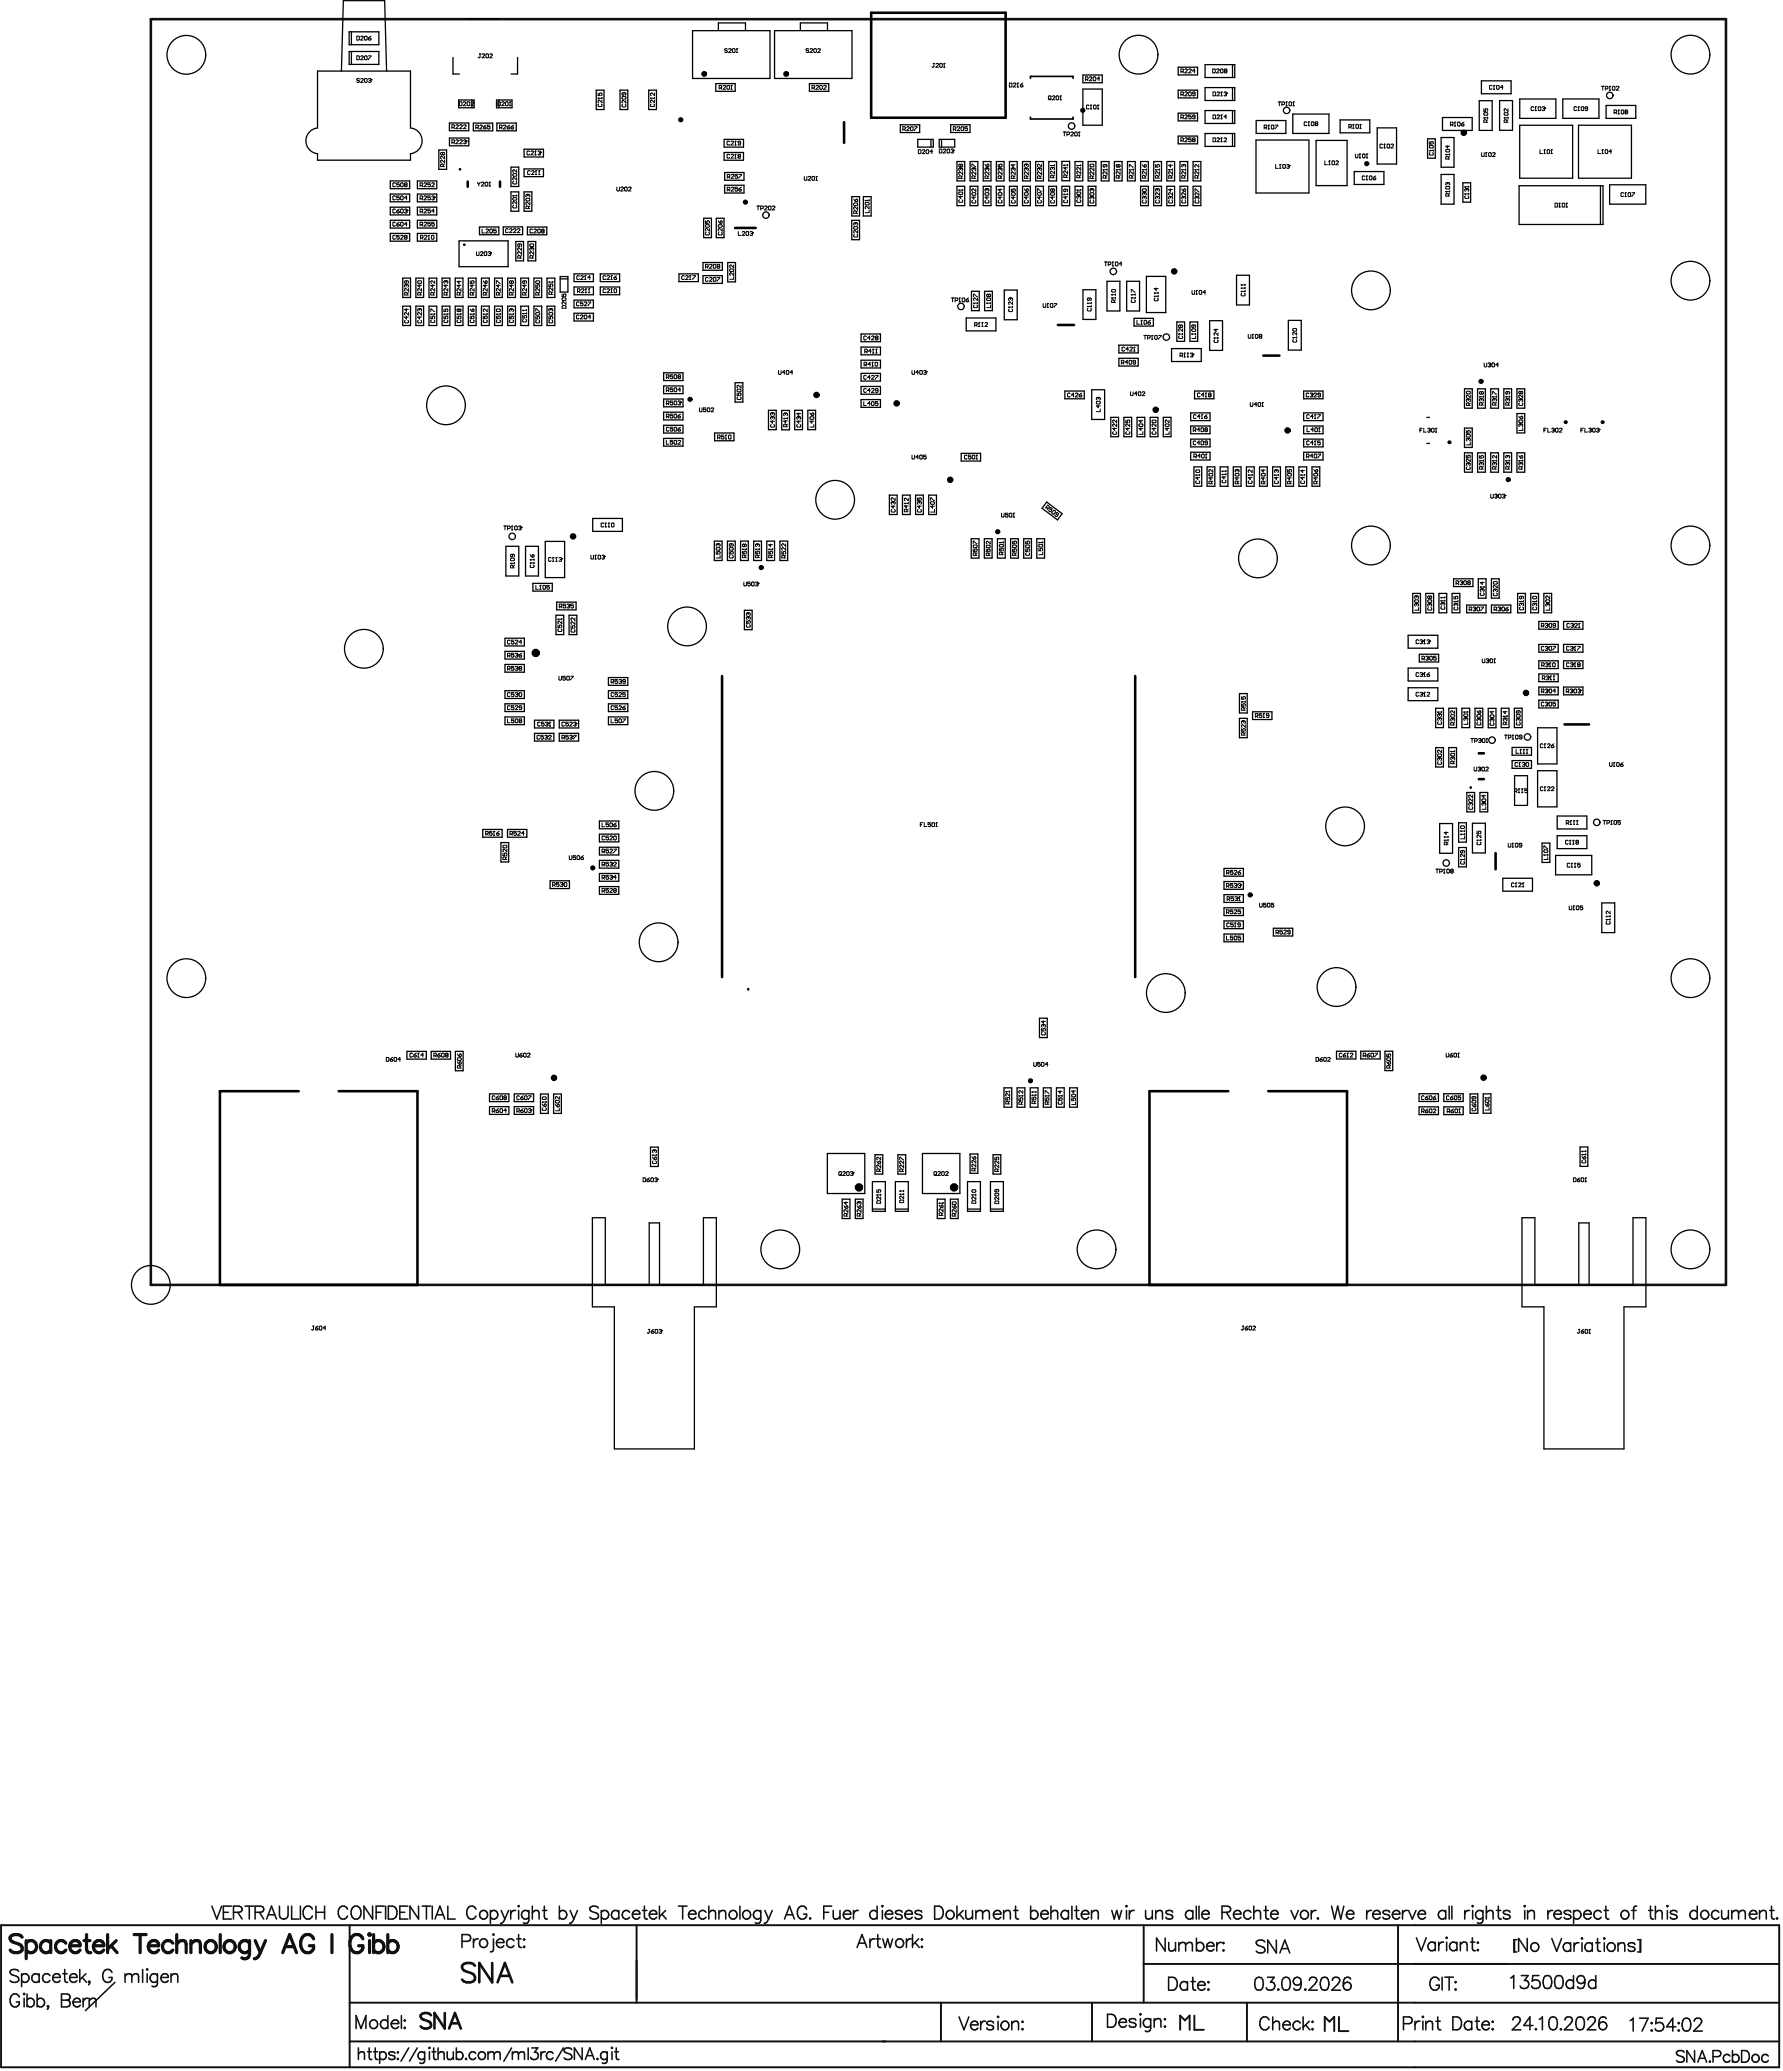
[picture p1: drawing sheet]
<svg xmlns="http://www.w3.org/2000/svg" width="459mm" height="534mm" viewBox="0 0 459 534" stroke-linecap="round" stroke-linejoin="round" font-family="sans-serif">
<g fill="none" stroke="#101010" stroke-width=".5">
<path d="M.3 496.2h458v36.6h-458zM90.1 496.2v36.6M164 496.2v19.9M294.6 496.2v19.9M360.1 496.2v29.9M90.1 516.1l368.2 .1M242.4 516.1v10M281.3 516.1v10M294.6 506.2h163.7M307.7 519.5v3.6h2.4M321.2 516.1v10M344.9 519.8v3.7h2.5"/>
<path d="M90.1 526.1h368.2M304 523.1v-3.6l1.2 1.2 1.3-1.2v3.6M341.3 523.5v-3.7l1.2 1.2 1.2-1.2v3.7"/>
</g>
<path d="M38.9 4.9h405.7v326.3h-405.7zM111 519.4a1.75 1.75 0 0 0-2.6 0 1.02 1.02 0 0 0 .7 1.1l1.2 .4a.97 .97 0 0 1 .7 .7 .97 .97 0 0 1-.4 1 1.83 1.83 0 0 1-2.2-.4M114.6 518.8v4l-2.7-4v4M122.4 506.6a2.19 2.19 0 0 0-3.4 0 1.27 1.27 0 0 0 1 1.5l1.4 .4a1.22 1.22 0 0 1 .9 .9 1.22 1.22 0 0 1-.4 1.3 2.29 2.29 0 0 1-2.9-.5M126.8 505.9v5l-3.3-5v5M128.2 510.9l1.9-5 1.9 5M128.9 509.2h2.4M115.7 522.8l1.5-4 1.5 4M116.3 521.5h1.9" fill="none" stroke="#101010" stroke-width=".67"/>
<g fill="none" stroke="#101010" stroke-width=".4">
<path d="M54.6 491.3l1.2 3.3 1.3-3.3M57.5 492.9h1.3M59.6 491.3h-2.1v3.3h2.1M60.1 492.9l1.9-.2a.77 .77 0 0 0 0-1.3l-1.9-.1v3.3M61.3 492.9l1.1 1.7M63.1 491.3h2.2M64.2 491.3v3.3M65.7 492.9l1.9-.2a.77 .77 0 0 0 0-1.3l-1.9-.1v3.3M66.8 492.9l1.1 1.7M68.7 494.6l1.2-3.3 1.3 3.3M69.2 493.5h1.5M72 491.3v2.3a1.12 1.12 0 0 0 1.1 1 1.12 1.12 0 0 0 1.1-1v-2.3"/>
<path d="M75.1 491.3v3.3h1.9M77.4 491.3v3.3M80.5 492.1a1.22 1.22 0 0 0-1.4-.8 1.22 1.22 0 0 0-1 1.2 1.46 1.46 0 0 0 .3 1.6 1.46 1.46 0 0 0 1.6 .3l.5-.6M81.4 492.9h2.2M81.4 491.3v3.3M83.6 491.3v3.3M89.5 492.1a1.22 1.22 0 0 0-1.4-.8 1.22 1.22 0 0 0-1 1.2 1.46 1.46 0 0 0 .4 1.6 1.46 1.46 0 0 0 1.5 .3l.5-.6M91.1 491.4a1.27 1.27 0 0 1 1.9 1.1 1.46 1.46 0 0 1-.3 1.6 1.46 1.46 0 0 1-1.6 .3 2.02 2.02 0 0 1 0-3zM96 491.3v3.3l-2.2-3.3v3.3M96.9 492.9h1.3M99 491.3h-2.1v3.3M99.3 491.3v3.3"/>
<path d="M100 491.3h1.1a1.78 1.78 0 0 1 1.2 1.6 1.78 1.78 0 0 1-1.2 1.7h-1.1zM103 492.9h1.3M105.1 491.3h-2.1v3.3h2.1M107.8 491.3v3.3l-2.2-3.3v3.3M108.7 491.3h2.3M109.9 491.3v3.3M111.4 491.3v3.3M112.1 494.6l1.2-3.3 1.3 3.3M112.5 493.5h1.6M115.4 491.3v3.3h1.9M122 499.7v2.2M122.6 492.1a1.22 1.22 0 0 0-1.4-.8 1.22 1.22 0 0 0-1 1.2 1.46 1.46 0 0 0 .4 1.6 1.46 1.46 0 0 0 1.5 .3l.5-.6"/>
<path d="M123.2 499.7a1.07 1.07 0 0 0-1.2 1M126.3 492.9a1.06 1.06 0 0 1 1.6-.2 1.06 1.06 0 0 1 0 1.6 1.06 1.06 0 0 1-1.6-.2M126.3 492.4v3.3M127.1 498.4l.2 .2-.2 .1-.1-.1zM127.1 499.7v2.7l-.1 .5-.7 .1M128.4 499.9a.88 .88 0 0 1 1-.1 .88 .88 0 0 1 .4 .9h-1.9zM129.1 492.4l1 2.2M130.1 494.6a1.28 1.28 0 0 1-1.2 1.1M131 492.4l-.9 2.2M131.6 492.4v2.2M132.8 492.4a1.07 1.07 0 0 0-1.2 .9M133.1 499.7h1.1"/>
<path d="M133.6 498.6v2.7l.2 .5 .6 .1M133.6 491.1l.2 .2-.2 .1-.2-.1zM133.6 492.4v2.2M135 499.7l.2 .2-.2 .1-.1-.1zM136.2 492.9a1.06 1.06 0 0 0-1.5-.2 1.06 1.06 0 0 0 0 1.6 1.06 1.06 0 0 0 1.5-.2M136.2 492.4v2.5a.87 .87 0 0 1-.5 .8 .87 .87 0 0 1-.9-.2M137.1 493l.8-.6 .8 .1 .2 2.1M137.1 491.3v3.3M139.7 492.4h1.2M140.2 491.3v2.7l.2 .4 .6 .2M144.1 492.9a1.06 1.06 0 0 1 1.6-.2 1.06 1.06 0 0 1 0 1.6 1.06 1.06 0 0 1-1.6-.2M144.1 491.3v3.3"/>
<path d="M146.9 492.4l.9 2.2M147.8 494.6a1.28 1.28 0 0 1-1.1 1.1M148.8 492.4l-1 2.2M154.2 491.7a1.46 1.46 0 0 0-2.3 0 .85 .85 0 0 0 .7 1l.9 .3a.81 .81 0 0 1 .6 .6 .81 .81 0 0 1-.3 .8 1.53 1.53 0 0 1-1.9-.3M154.9 492.9a1.06 1.06 0 0 1 1.6-.2 1.06 1.06 0 0 1 0 1.6 1.06 1.06 0 0 1-1.6-.2M154.9 492.4v3.3M159.4 492.9a1.06 1.06 0 0 0-1.6-.2 1.06 1.06 0 0 0 0 1.6 1.06 1.06 0 0 0 1.6-.2M159.4 492.4v2.2M162.2 492.9a1.06 1.06 0 0 0-1.6-.2 1.06 1.06 0 0 0 0 1.6 1.06 1.06 0 0 0 1.6-.2M162.9 493.3a1.05 1.05 0 0 0 .6 1.2 1.05 1.05 0 0 0 1.3-.4M163.4 492.5a.88 .88 0 0 1 1-.1 .88 .88 0 0 1 .4 .9h-1.9zM165.5 492.4h1.1"/>
<path d="M166 491.3v2.7l.2 .4 .6 .2M167.3 493.3a1.05 1.05 0 0 0 .6 1.2 1.05 1.05 0 0 0 1.3-.4M167.7 492.5a.88 .88 0 0 1 1-.1 .88 .88 0 0 1 .5 .9h-1.9zM169.9 491.3v3.3M170.5 493.3l1.1 1.3M171.5 492.4l-1.6 1.6M174.8 491.3h2.2M175.9 491.3v3.3M177.4 493.3a1.05 1.05 0 0 0 .6 1.2 1.05 1.05 0 0 0 1.3-.4M177.8 492.5a.88 .88 0 0 1 1-.1 .88 .88 0 0 1 .5 .9h-1.9zM181.9 492.9a1.06 1.06 0 0 0-1.6-.2 1.06 1.06 0 0 0 0 1.6 1.06 1.06 0 0 0 1.6-.2M182.6 493l.8-.6 .8 .1 .1 2.1"/>
<path d="M182.6 491.3v3.3M185.2 493l.8-.6 .8 .1 .2 2.1M185.2 492.4v2.2M190.6 491.3v3.3M196 492.9a1.06 1.06 0 0 0-1.6-.2 1.06 1.06 0 0 0 0 1.6 1.06 1.06 0 0 0 1.6-.2M196 492.4v2.5a.87 .87 0 0 1-.5 .8 .87 .87 0 0 1-.9-.2M197 492.4l1 2.2M198 494.6a1.28 1.28 0 0 1-1.1 1.1M198.9 492.4l-.9 2.2M202.1 494.6l1.3-3.3 1.2 3.3M202.6 493.5h1.6M207.8 492.1a1.22 1.22 0 0 0-1.4-.8 1.22 1.22 0 0 0-1 1.2 1.46 1.46 0 0 0 .3 1.6 1.46 1.46 0 0 0 1.6 .3l.5-.6v-.5h-.8"/>
<path d="M208.7 494.3l.2 .1-.2 .2-.2-.2zM212.2 492.9h1.3M214.3 491.3h-2.1v3.3M214.6 492.4l.2 2 .8 .2 .8-.6M216.4 492.4v2.2M217.3 493.3a1.05 1.05 0 0 0 .6 1.2 1.05 1.05 0 0 0 1.3-.4M217.7 492.5a.88 .88 0 0 1 1-.1 .88 .88 0 0 1 .5 .9h-1.9zM219.9 492.4v2.2M221.1 492.4a1.07 1.07 0 0 0-1.2 .9M224.1 499.7v2.2M225.4 499.7a1.07 1.07 0 0 0-1.3 1M225.7 499.7h1.1"/>
<path d="M225.9 492.9a1.06 1.06 0 0 0-1.5-.2 1.06 1.06 0 0 0 0 1.6 1.06 1.06 0 0 0 1.5-.2M225.9 491.3v3.3M226.1 498.6v2.7l.2 .5 .6 .1M227.3 491.1l.2 .2-.2 .1-.1-.1zM227.3 492.4v2.2M227.4 499.7l.6 2.2 .7-2.2 .6 2.2 .6-2.2M228.1 493.3a1.05 1.05 0 0 0 .6 1.2 1.05 1.05 0 0 0 1.3-.4M228.5 492.5a.88 .88 0 0 1 1-.1 .88 .88 0 0 1 .5 .9h-1.9zM232.4 492.9a1 1 0 0 0-1.7 0l.4 .4 1.2 .3 .1 .5a1 1 0 0 1-1.7 0M233.1 493.3a1.05 1.05 0 0 0 .6 1.2 1.05 1.05 0 0 0 1.3-.4M233.5 499.7v2.2M233.6 492.5a.88 .88 0 0 1 1-.1 .88 .88 0 0 1 .4 .9h-1.9z"/>
<path d="M234.8 499.7a1.07 1.07 0 0 0-1.3 1M235.1 498.6v3.3M236.7 499.7l-1.6 1.6M237.5 492.9a1 1 0 0 0-1.8 0l.5 .4 1.1 .3 .2 .5a1 1 0 0 1-1.8 0M237.5 499.7l.2 .2-.2 .1-.2-.1zM240.8 491.3h1.1a1.78 1.78 0 0 1 1.1 1.6 1.78 1.78 0 0 1-1.1 1.7h-1.1zM246.5 491.3v3.3M247.2 493.3l1.1 1.3M248.1 492.4l-1.6 1.6M248.8 492.4l.1 2 .8 .2 .8-.6M250.5 492.4v2.2M251.4 493l.8-.6 .8 .1 .1 .5"/>
<path d="M251.4 492.4v2.2M253.1 493l.8-.6 .8 .1 .2 2.1M253.1 493v1.6M255.9 493.3a1.05 1.05 0 0 0 .6 1.2 1.05 1.05 0 0 0 1.3-.4M256.4 492.5a.88 .88 0 0 1 1-.1 .88 .88 0 0 1 .4 .9h-1.9zM258.5 493l.8-.6 .8 .1 .2 2.1M258.5 492.4v2.2M261.1 492.4h1.2M261.6 491.3v2.7l.2 .4 .6 .2M265.5 492.9a1.06 1.06 0 0 1 1.6-.2 1.06 1.06 0 0 1 0 1.6 1.06 1.06 0 0 1-1.6-.2M265.5 491.3v3.3M268.1 493.3a1.05 1.05 0 0 0 .6 1.2 1.05 1.05 0 0 0 1.3-.4"/>
<path d="M268.6 492.5a.88 .88 0 0 1 1-.1 .88 .88 0 0 1 .4 .9h-1.9zM270.7 493l.8-.6 .8 .1 .2 2.1M270.7 491.3v3.3M275.2 492.9a1.06 1.06 0 0 0-1.5-.2 1.06 1.06 0 0 0 0 1.6 1.06 1.06 0 0 0 1.5-.2M275.2 492.4v2.2M276.1 491.3v3.3M276.8 492.4h1.1M277.3 491.3v2.7l.2 .4 .6 .2M278.6 493.3a1.05 1.05 0 0 0 .6 1.2 1.05 1.05 0 0 0 1.3-.4M279 492.5a.88 .88 0 0 1 1-.1 .88 .88 0 0 1 .5 .9h-1.9zM281.2 493l.8-.6 .8 .1 .1 2.1M281.2 492.4v2.2"/>
<path d="M286.4 492.4l.6 2.2 .7-2.2 .6 2.2 .6-2.2M290.2 492.4v2.2M290.2 491.1l.1 .2-.1 .1-.2-.1zM290.9 492.4v2.2M292.2 492.4a1.07 1.07 0 0 0-1.3 .9M295.1 492.4l.2 2 .8 .2 .8-.6M296.9 492.4v2.2M297.7 493l.8-.6 .8 .1 .2 2.1M297.7 492.4v2.2M300.2 499.5v3.3l-2.3-3.3v3.3M302.1 492.9a1 1 0 0 0-1.8 0l.5 .4 1.1 .3 .2 .5a1 1 0 0 1-1.8 0M307.3 492.4v2.2"/>
<path d="M307.3 492.9a1.06 1.06 0 0 0-1.6-.2 1.06 1.06 0 0 0 0 1.6 1.06 1.06 0 0 0 1.6-.2M308.2 491.3v3.3M308.2 499.5v3.3M308.9 491.3v3.3M309.6 493.3a1.05 1.05 0 0 0 .6 1.2 1.05 1.05 0 0 0 1.3-.4M310 492.5a.88 .88 0 0 1 1-.1 .88 .88 0 0 1 .5 .9h-1.9zM314.8 492.9l1.9-.2a.77 .77 0 0 0 0-1.3l-1.9-.1v3.3M315.9 492.9l1.1 1.7M317.8 493.3a1.05 1.05 0 0 0 .6 1.2 1.05 1.05 0 0 0 1.3-.4M318.2 492.5a.88 .88 0 0 1 1-.1 .88 .88 0 0 1 .5 .9h-1.9zM322.3 492.9a1.06 1.06 0 0 0-1.6-.2 1.06 1.06 0 0 0 0 1.6 1.06 1.06 0 0 0 1.6-.2M323 493l.8-.6 .8 .1 .1 2.1"/>
<path d="M323 491.3v3.3M325.6 492.4h1.1M326.1 491.3v2.7l.1 .4 .7 .2M327.3 493.3a1.05 1.05 0 0 0 .7 1.2 1.05 1.05 0 0 0 1.2-.4M327.8 492.5a.88 .88 0 0 1 1-.1 .88 .88 0 0 1 .4 .9h-1.9zM332.6 492.4l.9 2.2 1-2.2M337.8 492.4v2.2M339.1 492.4a1.07 1.07 0 0 0-1.3 .9M339.5 494.3l.2 .1-.2 .2-.1-.2zM343 491.3l.8 3.3 .8-3.3 .8 3.3 .8-3.3M346.8 493.3a1.05 1.05 0 0 0 .7 1.2 1.05 1.05 0 0 0 1.2-.4M347.3 492.5a.88 .88 0 0 1 1-.1 .88 .88 0 0 1 .4 .9h-1.9z"/>
<path d="M352.1 492.4v2.2M353.3 492.4a1.07 1.07 0 0 0-1.2 .9M353.6 493.3a1.05 1.05 0 0 0 .7 1.2 1.05 1.05 0 0 0 1.2-.4M354.1 492.5a.88 .88 0 0 1 1-.1 .88 .88 0 0 1 .4 .9h-1.9zM358 492.9a1 1 0 0 0-1.7 0l.4 .4 1.1 .3 .2 .5a1 1 0 0 1-1.7 0M358.7 493.3a1.05 1.05 0 0 0 .6 1.2 1.05 1.05 0 0 0 1.3-.4M359.2 492.5a.88 .88 0 0 1 .9-.1 .88 .88 0 0 1 .5 .9h-1.9zM361.3 492.4v2.2M362.6 492.4a1.07 1.07 0 0 0-1.3 .9M362.9 492.4l.9 2.2 1-2.2M364.9 499.4l1.2 3.4 1.3-3.4M365.3 493.3a1.05 1.05 0 0 0 .6 1.2 1.05 1.05 0 0 0 1.3-.4"/>
<path d="M365.8 492.5a.88 .88 0 0 1 1-.1 .88 .88 0 0 1 .4 .9h-1.9zM372.4 492.9a1.06 1.06 0 0 0-1.5-.2 1.06 1.06 0 0 0 0 1.6 1.06 1.06 0 0 0 1.5-.2M372.4 492.4v2.2M372.7 499.3l.1 .1-.1 .2-.2-.2zM373.3 491.3v3.3M374 491.3v3.3M377.3 492.4v2.2M378.6 492.4a1.07 1.07 0 0 0-1.3 .9M379.3 499.4v2.7l.1 .5 .7 .2M379.4 491.1l.1 .2-.1 .1-.2-.1zM379.4 492.4v2.2M382 492.9a1.06 1.06 0 0 0-1.6-.2 1.06 1.06 0 0 0 0 1.6 1.06 1.06 0 0 0 1.6-.2"/>
<path d="M382 492.4v2.5a.87 .87 0 0 1-.5 .8 .87 .87 0 0 1-.9-.2M382.9 493l.8-.6 .8 .1 .1 2.1M382.9 491.3v3.3M385.5 492.4h1.1M386 491.3v2.7l.1 .4 .7 .2M389 492.9a1 1 0 0 0-1.7 0l.4 .4 1.1 .3 .2 .5a1 1 0 0 1-1.7 0M390.1 499.9v3.2M390.8 499.9h-.8v3.2h.8M392.8 491.1l.1 .2-.1 .1-.2-.1zM392.8 492.4v2.2M393.4 499.6v3.3l-2.2-3.3v3.3M393.5 493l.8-.6 .8 .1 .2 2.1"/>
<path d="M393.5 492.4v2.2M398.8 492.4v2.2M399.7 499.6l1.3 3.3 1.3-3.3M400 492.4a1.07 1.07 0 0 0-1.2 .9M400.3 493.3a1.05 1.05 0 0 0 .6 1.2 1.05 1.05 0 0 0 1.3-.4M400.8 492.5a.88 .88 0 0 1 1-.1 .88 .88 0 0 1 .4 .9h-1.9zM404.7 492.9a1 1 0 0 0-1.8 0l.5 .4 1.1 .3 .2 .5a1 1 0 0 1-1.8 0M405.4 492.4v3.3M405.4 492.9a1.06 1.06 0 0 1 1.5-.2 1.06 1.06 0 0 1 0 1.6 1.06 1.06 0 0 1-1.5-.2M407.4 499.6l.1-.2 .2 .2-.2 .1zM408 493.3a1.05 1.05 0 0 0 .6 1.2 1.05 1.05 0 0 0 1.3-.4M408.5 492.5a.88 .88 0 0 1 .9-.1 .88 .88 0 0 1 .5 .9h-1.9z"/>
<path d="M411.5 499.6v2.7l.2 .5 .6 .1M412.5 492.9a1.06 1.06 0 0 0-1.6-.2 1.06 1.06 0 0 0 0 1.6 1.06 1.06 0 0 0 1.6-.2M413.1 499.6l.2-.2 .1 .2-.1 .1zM413.2 492.4h1.1M413.7 491.3v2.7l.1 .4 .7 .2M420.3 492.4h1.2M421.6 491.3l-.6 .1-.2 .5v2.7M421.9 499.9h.8v3.2h-.8M422.5 499.9v3.2M424.7 492.4h1.1M425.2 491.3v2.7l.1 .4 .7 .2M426.4 493l.8-.6 .8 .1 .2 2.1"/>
<path d="M426.4 491.3v3.3M429.5 491.1l.2 .2-.2 .1-.1-.1zM429.5 492.4v2.2M432 492.9a1 1 0 0 0-1.7 0l.5 .4 1.1 .3 .1 .5a1 1 0 0 1-1.7 0M437.2 492.9a1.06 1.06 0 0 0-1.5-.2 1.06 1.06 0 0 0 0 1.6 1.06 1.06 0 0 0 1.5-.2M437.2 491.3v3.3M442.8 492.9a1.06 1.06 0 0 0-1.6-.2 1.06 1.06 0 0 0 0 1.6 1.06 1.06 0 0 0 1.6-.2M443.5 492.4l.2 2 .8 .2 .8-.6M445.3 492.4v2.2M446.1 493l.8-.6 .8 .1 .2 .5M446.1 492.4v2.2M447.9 493l.8-.6 .8 .1 .1 2.1"/>
<path d="M447.9 493v1.6M450.7 493.3a1.05 1.05 0 0 0 .6 1.2 1.05 1.05 0 0 0 1.3-.4M451.1 492.5a.88 .88 0 0 1 1-.1 .88 .88 0 0 1 .5 .9h-1.9zM453.3 493l.8-.6 .8 .1 .1 2.1M453.3 492.4v2.2M455.9 492.4h1.1M456.4 491.3v2.7l.1 .4 .6 .2M457.8 494.3l.1 .1-.1 .2-.2-.2zM4.8 508.1a1.46 1.46 0 0 0-2.2 0 .85 .85 0 0 0 .6 .9l1 .3a.81 .81 0 0 1 .6 .6 .81 .81 0 0 1-.3 .8 1.53 1.53 0 0 1-1.9-.3M5 514.7a1.22 1.22 0 0 0-1.4-.8 1.22 1.22 0 0 0-1 1.3 1.46 1.46 0 0 0 .3 1.6 1.46 1.46 0 0 0 1.6 .3l.5-.7v-.4h-.8M5.6 509.2a1.06 1.06 0 0 1 1.5-.2 1.06 1.06 0 0 1 0 1.6 1.06 1.06 0 0 1-1.5-.2M5.6 508.7v3.3"/>
<path d="M6.2 513.7l.2 .2-.2 .2-.1-.2zM6.2 515v2.2M7 515.5a1.06 1.06 0 0 1 1.5-.2 1.06 1.06 0 0 1 0 1.6 1.06 1.06 0 0 1-1.5-.1M7 513.9v3.3M9.6 515.5a1.06 1.06 0 0 1 1.5-.2 1.06 1.06 0 0 1 0 1.6 1.06 1.06 0 0 1-1.5-.1M9.6 513.9v3.3M10.1 509.2a1.06 1.06 0 0 0-1.6-.2 1.06 1.06 0 0 0 0 1.6 1.06 1.06 0 0 0 1.6-.2M10.1 508.7v2.2M12.3 516.9l.2 .2-.2 .1-.1-.1zM12.5 517.1l-.3 .8M12.9 509.2a1.06 1.06 0 0 0-1.6-.2 1.06 1.06 0 0 0 0 1.6 1.06 1.06 0 0 0 1.6-.2M13.6 509.6a1.05 1.05 0 0 0 .6 1.2 1.05 1.05 0 0 0 1.3-.4"/>
<path d="M14.1 508.8a.88 .88 0 0 1 .9 0 .88 .88 0 0 1 .5 .8h-1.9zM15.8 513.9l1.9 .2a.77 .77 0 0 1 0 1.2l-.4 .2a.87 .87 0 0 1 .8 .9 .87 .87 0 0 1-.8 .8h-1.5zM15.8 515.5h1.5M16.2 508.7h1.1M16.7 507.6v2.7l.1 .4 .7 .2M17.9 509.6a1.05 1.05 0 0 0 .7 1.2 1.05 1.05 0 0 0 1.2-.4M18.4 508.8a.88 .88 0 0 1 1 0 .88 .88 0 0 1 .4 .8h-1.9zM18.8 516a1.05 1.05 0 0 0 .6 1.1 1.05 1.05 0 0 0 1.3-.3M19.3 515.2a.88 .88 0 0 1 1-.1 .88 .88 0 0 1 .4 .9h-1.9zM20.5 507.6v3.3M21.2 509.6l1.1 1.3M21.4 515v2.2"/>
<path d="M22.1 508.7l-1.6 1.6M22.7 515a1.07 1.07 0 0 0-1.3 1M23 510.6l.1 .1-.1 .2-.2-.2zM23 515.6l.8-.6 .8 .2 .1 2M23 515v2.2M23.1 510.7l-.3 .8M28.8 508.4a1.22 1.22 0 0 0-1.4-.8 1.22 1.22 0 0 0-.9 1.2 1.46 1.46 0 0 0 .3 1.6 1.46 1.46 0 0 0 1.6 .3l.4-.6v-.5h-.7M29.6 510.9l-7.6 7.3M32.2 509.3l.8-.6 .8 .1 .2 .5M32.2 508.7v2.2M34 509.3l.8-.6 .7 .1 .2 2.1M34 509.3v1.6"/>
<path d="M36.7 507.6v3.3M37.9 507.4l.2 .2-.2 .1-.1-.1zM37.9 508.7v2.2M40.6 509.2a1.06 1.06 0 0 0-1.6-.2 1.06 1.06 0 0 0 0 1.6 1.06 1.06 0 0 0 1.6-.2M40.6 508.7v2.5a.87 .87 0 0 1-.6 .8 .87 .87 0 0 1-.9-.1M41.4 509.6a1.05 1.05 0 0 0 .7 1.2 1.05 1.05 0 0 0 1.2-.4M41.9 508.8a.88 .88 0 0 1 1 0 .88 .88 0 0 1 .4 .8h-1.9zM44.1 509.3l.8-.6 .7 .1 .2 2.1M44.1 508.7v2.2M99.9 519.5v3.3M103.4 519.5v3.3M119 500.3h1.4a.87 .87 0 0 0 .9-.8 .87 .87 0 0 0-.9-.9h-1.4v3.3"/>
<path d="M127.9 500.7a1.05 1.05 0 0 0 .6 1.1 1.05 1.05 0 0 0 1.3-.4M132.4 500.2a1.06 1.06 0 0 0-1.6-.2 1.06 1.06 0 0 0 0 1.6 1.06 1.06 0 0 0 1.6-.2M135 501.6l.2 .2-.2 .1-.1-.1zM220.8 501.9l1.3-3.3 1.2 3.3M221.3 500.8h1.5M235.7 500.7l1.1 1.2M237.5 501.6l.2 .2-.2 .1-.2-.1zM247.1 519.8l1.2 3.3 1.3-3.3M257 519.8l.1-.1 .2 .1-.2 .2zM285.3 519.1h1.1a1.78 1.78 0 0 1 1.2 1.7 1.78 1.78 0 0 1-1.2 1.7h-1.1zM293.8 519l.2 .1-.2 .2-.2-.2zM301 509.6h1.2a1.78 1.78 0 0 1 1.1 1.7 1.78 1.78 0 0 1-1.1 1.6h-1.2z"/>
<path d="M301.1 500.6l.1 2.1 .8 .1 .8-.6M302.8 500.6v2.2M303.7 500.6v2.2M303.7 501.2l.8-.6 .8 .2 .1 .4M305.4 501.2l.8-.6 .8 .2 .2 2M305.4 501.2v1.6M305.9 511.2a1.06 1.06 0 0 0-1.6-.2 1.06 1.06 0 0 0 0 1.6 1.06 1.06 0 0 0 1.6-.2M305.9 510.7v2.2M306.8 510.7h1.1M307.3 509.6v2.7l.1 .5 .7 .1M308.2 501.1a1.06 1.06 0 0 1 1.6-.2 1.06 1.06 0 0 1 0 1.6 1.06 1.06 0 0 1-1.6-.1M308.5 511.7a1.05 1.05 0 0 0 .7 1.1 1.05 1.05 0 0 0 1.2-.4"/>
<path d="M309 510.9a.88 .88 0 0 1 1-.1 .88 .88 0 0 1 .4 .9h-1.9zM310.8 501.6a1.05 1.05 0 0 0 .7 1.1 1.05 1.05 0 0 0 1.2-.3M311.3 510.7l.2 .2-.2 .1-.2-.1zM311.3 512.6l.2 .2-.2 .1-.2-.1zM311.3 500.8a.88 .88 0 0 1 1-.1 .88 .88 0 0 1 .4 .9h-1.9zM313.4 500.6v2.2M314.7 500.6a1.07 1.07 0 0 0-1.3 1M315 500.8l.2-.2 .1 .2-.1 .1zM315 502.7l.2-.2 .1 .2-.1 .1zM323.7 509.8a1.08 1.08 0 0 1 1.6 .4 2.75 2.75 0 0 1-.3 2.6 1.08 1.08 0 0 1-1.6-.5 2.75 2.75 0 0 1 .3-2.5zM325.8 500.5a1.46 1.46 0 0 0-2.2 0 .85 .85 0 0 0 .7 .9l.9 .3a.81 .81 0 0 1 .6 .7 .81 .81 0 0 1-.3 .8 1.53 1.53 0 0 1-1.9-.3M326.5 509.6h1.7l-.9 1.3a1.07 1.07 0 0 1 1.1 1.2 1.07 1.07 0 0 1-1.4 .8l-.5-.1-.3-.5"/>
<path d="M327.9 519.8v3.3M328.8 500v3.3l-2.2-3.3v3.3M329.3 512.6l.2 .2-.2 .1-.2-.1zM329.7 503.3l1.3-3.3 1.3 3.3M330.2 502.2h1.6M330.7 509.8a1.08 1.08 0 0 1 1.5 .4 2.75 2.75 0 0 1-.3 2.6 1.08 1.08 0 0 1-1.6-.5 2.75 2.75 0 0 1 .4-2.5zM335.2 510.7a1.69 1.69 0 0 1-.9 2.2l-.8-.1-.2-.4M335.7 519.8v3.3M336.1 512.8l.2-.2 .1 .2-.1 .1zM337.3 510.4l.3-.6 1-.2a.81 .81 0 0 1 .5 1.3l-1.9 2h2.2M340.6 509.8a1.08 1.08 0 0 1 1.6 .4 2.75 2.75 0 0 1-.3 2.6 1.08 1.08 0 0 1-1.6-.5 2.75 2.75 0 0 1 .3-2.5zM343.2 510.4l.4-.6 .9-.2a.81 .81 0 0 1 .5 1.3l-1.9 2h2.2"/>
<path d="M347.9 510.1a.98 .98 0 0 0-1.4-.3l-.3 .4-.2 1.6M366.6 519.7l.1 .1-.1 .2-.2-.2zM369.7 500.5v2.3M369.7 501a1.06 1.06 0 0 0-1.5-.1 1.06 1.06 0 0 0 0 1.5 1.06 1.06 0 0 0 1.5-.1M370.4 519.8v2.7l.1 .5 .7 .1M370.6 500.5v2.3M370.7 510.4a1.22 1.22 0 0 0-1.3-.8 1.22 1.22 0 0 0-1 1.2 1.46 1.46 0 0 0 .3 1.6 1.46 1.46 0 0 0 1.6 .3l.4-.6v-.5h-.7M371.5 509.6v3.3M371.9 500.5a1.07 1.07 0 0 0-1.3 1M372.2 509.6h2.2M372.7 500.5v2.3M373.3 509.6v3.3"/>
<path d="M374.3 519.8h1.1a1.78 1.78 0 0 1 1.1 1.7 1.78 1.78 0 0 1-1.1 1.6h-1.1zM375 510.7l.1 .1-.1 .2-.2-.2zM375 512.6l.1 .1-.1 .2-.2-.2zM375.3 501a1.06 1.06 0 0 0-1.5-.1 1.06 1.06 0 0 0 0 1.5 1.06 1.06 0 0 0 1.5-.1M375.3 500.5v2.3M376.2 501.2l.8-.7 .8 .2 .1 2.1M376.2 500.5v2.3M378.8 500.5h1.1M380.5 519.8v2.7l.2 .5 .6 .1M380.6 500.7l.1-.2 .2 .2-.2 .1zM380.6 502.6l.1-.2 .2 .2-.2 .2zM389.2 509.8l.8-.6v3.3"/>
<path d="M391.9 509.2h1.8l-1 1.2a1.07 1.07 0 0 1 1.1 1.3 1.07 1.07 0 0 1-1.4 .8l-.5-.2-.3-.4M396.5 509.2h-1.6l-.2 1.4a1.18 1.18 0 0 1 1.8 0 1.18 1.18 0 0 1-.2 1.7 1.18 1.18 0 0 1-1.7-.4M398 509.3a1.08 1.08 0 0 1 1.6 .5 2.75 2.75 0 0 1-.3 2.5 1.08 1.08 0 0 1-1.6-.4 2.75 2.75 0 0 1 .3-2.6zM399.5 520a1.08 1.08 0 0 1 1.5 .4 2.76 2.76 0 0 1-.3 2.6 1.08 1.08 0 0 1-1.6-.5 2.75 2.75 0 0 1 .4-2.5zM401 509.3a1.08 1.08 0 0 1 1.5 .5 2.75 2.75 0 0 1-.3 2.5 1.08 1.08 0 0 1-1.6-.4 2.75 2.75 0 0 1 .4-2.6zM404.6 501.2a1.06 1.06 0 0 0-1.6-.2 1.06 1.06 0 0 0 0 1.6 1.06 1.06 0 0 0 1.6-.2M404.6 500.7v2.2M405.3 510.7a1.06 1.06 0 0 0-1.5-.1 1.06 1.06 0 0 0 0 1.6 1.06 1.06 0 0 0 1.5-.2M405.3 509.2v3.3M405.5 500.7v2.2M406.4 520a1.08 1.08 0 0 1 1.6 .4 2.76 2.76 0 0 1-.3 2.6 1.08 1.08 0 0 1-1.6-.5 2.75 2.75 0 0 1 .3-2.5zM406.8 500.7a1.07 1.07 0 0 0-1.3 .9"/>
<path d="M407.5 500.7v2.2M408.3 510.3a1.69 1.69 0 0 1-1 2.2l-.8-.2-.1-.3M410.2 501.2a1.06 1.06 0 0 0-1.6-.2 1.06 1.06 0 0 0 0 1.6 1.06 1.06 0 0 0 1.6-.2M410.2 500.7v2.2M411.1 500.7h1.1M411.1 510.7a1.06 1.06 0 0 0-1.6-.1 1.06 1.06 0 0 0 0 1.6 1.06 1.06 0 0 0 1.6-.2M411.1 509.2v3.3M413.3 500.7v2.2M416.8 501.3l.8-.6 .8 .2 .2 2M416.8 500.7v2.2M421.2 501.2a1 1 0 0 0-1.8 0l.2 .3 1.4 .5 .2 .4a1 1 0 0 1-1.8 0M91.7 522.8v-3.3l1.3 3.3 1.3-3.3v3.3"/>
<path d="M92.3 527.8v3M92.3 529.4l.7-.6 .7 .1 .2 1.9M94.7 528.8h1M95.1 527.8v2.4l.1 .5 .6 .1M96.2 528.8h1M96.7 527.8v2.4l.1 .5 .6 .1M97.8 529.2a.96 .96 0 0 1 1.4-.1 .96 .96 0 0 1 0 1.4 .96 .96 0 0 1-1.4-.1M97.8 528.8v3M99.9 521.1a1.06 1.06 0 0 0-1.6-.2 1.06 1.06 0 0 0 0 1.6 1.06 1.06 0 0 0 1.6-.2M100.8 521.5a1.05 1.05 0 0 0 .6 1.2 1.05 1.05 0 0 0 1.3-.4M101.3 520.7a.88 .88 0 0 1 .9 0 .88 .88 0 0 1 .5 .8h-1.9zM101.7 529.2a.9 .9 0 0 0-1.5 0l.1 .3a1.64 1.64 0 0 1 1.4 .7v.2a.9 .9 0 0 1-1.5 0"/>
<path d="M102.5 528.8l.1 .1-.1 .2-.1-.2zM102.5 530.5l.1 .2-.1 .1-.1-.1zM104.1 520.7l.2-.1 .1 .1-.1 .2zM104.1 522.6l.2-.1 .1 .1-.1 .2zM105.3 527.8l-2 3.4M107.5 527.8l-2 3.4M109.4 529.2a.95 .95 0 0 0-1.4-.1 .95 .95 0 0 0 0 1.4 .95 .95 0 0 0 1.4-.1M109.4 528.8v2.3a.78 .78 0 0 1-.5 .7 .78 .78 0 0 1-.8-.1M110.6 527.7l.2 .1-.2 .1-.1-.1zM110.6 528.8v2M111.3 528.8h1M111.7 527.8v2.4l.2 .5 .5 .1"/>
<path d="M112.9 529.4l.7-.6 .7 .1 .1 1.9M112.9 527.8v3M115.2 528.8l.2 1.9 .7 .1 .7-.6M116.8 528.8v2M117.6 529.2a.96 .96 0 0 1 1.4-.1 .96 .96 0 0 1 0 1.4 .96 .96 0 0 1-1.4-.1M117.6 527.8v3M120.1 530.5l.1 .2-.1 .1-.2-.1zM122.6 529.2a.95 .95 0 0 0-1.4-.1 .95 .95 0 0 0 0 1.4 .95 .95 0 0 0 1.4-.1M125.7 529.4l.7-.6 .7 .1 .2 .5M125.7 528.8v2M127.3 529.4l.7-.6 .7 .1 .1 1.9M127.3 529.4v1.4"/>
<path d="M131.8 527.8l-2 3.4M132 529.4l.7-.6 .7 .1 .2 .5M132 528.8v2M133.6 529.4v1.4M133.6 529.4l.7-.6 .7 .1 .1 1.9M136.1 527.8v3M137 527.8h1.5l-.8 1.1a.96 .96 0 0 1 1 1.1 .96 .96 0 0 1-1.3 .8l-.4-.1-.3-.5M139.4 528.8v2M140.5 528.8a.96 .96 0 0 0-1.1 .9M142.5 529.2a.96 .96 0 0 0-1.4-.1 .96 .96 0 0 0 0 1.4 .96 .96 0 0 0 1.4-.1M145.1 527.8l-2 3.4M147.3 528.2a1.13 1.13 0 0 0-1.1-.4 1.13 1.13 0 0 0-.9 .7l.3 .4 1.1 .5a.73 .73 0 0 1 .6 .5 .73 .73 0 0 1-.3 .8 1.37 1.37 0 0 1-1.7-.3"/>
<path d="M150 527.8v3l-2-3v3M150.8 530.8l1.1-3 1.2 3M151.2 529.8h1.4M153.8 530.7l.1-.2 .2 .2-.2 .1zM156.4 529.2a.95 .95 0 0 0-1.4-.1 .95 .95 0 0 0 0 1.4 .95 .95 0 0 0 1.4-.1M156.4 528.8v2.3a.78 .78 0 0 1-.4 .7 .78 .78 0 0 1-.9-.1M157.7 527.7l.1 .1-.1 .1-.2-.1zM157.7 528.8v2M158.3 528.8h1M158.7 527.8v2.4l.2 .5 .6 .1M250 521.9a1.05 1.05 0 0 0 .6 1.2 1.05 1.05 0 0 0 1.3-.4M250.5 521.1a.88 .88 0 0 1 1-.1 .88 .88 0 0 1 .4 .9h-1.9z"/>
<path d="M252.6 520.9v2.2M253.9 520.9a1.07 1.07 0 0 0-1.3 1M255.9 521.4a1 1 0 0 0-1.7 0l.5 .5 1.1 .3 .1 .5a1 1 0 0 1-1.7 0M257.1 520.9v2.2M260.6 521.6l.8-.7 .8 .2 .2 2M260.6 520.9v2.2M263.4 520.9l.2 .2-.2 .1-.1-.1zM263.4 522.8l.2 .2-.2 .1-.1-.1zM288.3 521.2a1.05 1.05 0 0 0 .6 1.2 1.05 1.05 0 0 0 1.3-.4M288.7 520.4a.88 .88 0 0 1 1-.1 .88 .88 0 0 1 .5 .9h-1.9zM292.6 520.7a1.01 1.01 0 0 0-1.7 0l.1 .3 1.5 .5 .1 .5a1.01 1.01 0 0 1-1.7 0M293.8 520.3v2.2"/>
<path d="M296.4 520.7a1.06 1.06 0 0 0-1.5-.1 1.06 1.06 0 0 0 0 1.5 1.06 1.06 0 0 0 1.5-.1M296.4 520.3v2.5a.87 .87 0 0 1-.5 .7 .87 .87 0 0 1-.9-.1M297.3 520.9l.8-.6 .8 .1 .2 2.1M297.3 520.3v2.2M299.9 520.4l.2-.1 .2 .1-.2 .2zM300.1 522.2l.2 .1-.2 .2-.2-.2zM326.9 520.6a1.22 1.22 0 0 0-1.4-.8 1.22 1.22 0 0 0-.9 1.3 1.46 1.46 0 0 0 .3 1.6 1.46 1.46 0 0 0 1.6 .3l.4-.7M327.9 521.6l.8-.7 .7 .2 .2 2M330.5 521.9a1.05 1.05 0 0 0 .6 1.2 1.05 1.05 0 0 0 1.3-.4M330.9 521.1a.88 .88 0 0 1 1-.1 .88 .88 0 0 1 .5 .9h-1.9zM335 521.4a1.06 1.06 0 0 0-1.6-.2 1.06 1.06 0 0 0 0 1.6 1.06 1.06 0 0 0 1.6-.1M336.3 521.9l1.1 1.2"/>
<path d="M337.3 520.9l-1.6 1.6M338.1 520.9l.2 .2-.2 .1-.1-.1zM338.1 522.8l.2 .2-.2 .1-.1-.1zM361.6 521.6h1.4a.87 .87 0 0 0 .8-.9 .87 .87 0 0 0-.8-.9h-1.4v3.3M364.5 520.9v2.2M365.8 520.9a1.07 1.07 0 0 0-1.3 1M366.6 520.9v2.2M367.3 521.6l.8-.7 .8 .2 .1 2M367.3 520.9v2.2M369.9 520.9h1.1M379.1 521.4a1.06 1.06 0 0 0-1.5-.2 1.06 1.06 0 0 0 0 1.6 1.06 1.06 0 0 0 1.5-.1M379.1 520.9v2.2"/>
<path d="M380 520.9h1.1M381.8 521.9a1.05 1.05 0 0 0 .6 1.2 1.05 1.05 0 0 0 1.3-.4M382.2 521.1a.88 .88 0 0 1 1-.1 .88 .88 0 0 1 .5 .9h-1.9zM384.5 520.9l.2 .2-.2 .1-.1-.1zM384.5 522.8l.2 .2-.2 .1-.1-.1zM389.7 520.6l.4-.6 .9-.2a.81 .81 0 0 1 .5 1.3l-1.9 2h2.2M394.9 522h-2.4l1.6-2.2v3.3M395.7 522.8l.1 .2-.1 .1-.2-.1zM396.5 520.4l.8-.6v3.3M402.1 522.8l.2 .2-.2 .1-.2-.1zM403.1 520.6l.4-.6 .9-.2a.81 .81 0 0 1 .5 1.3l-1.9 2h2.2M409.1 520.6l.3-.6 .9-.2a.81 .81 0 0 1 .5 1.3l-1.9 2h2.2"/>
<path d="M413.8 520.3a.98 .98 0 0 0-1.5-.3l-.3 .4-.1 1.6M419.9 520.8l.8-.7v3.4M422.4 520.1h2.2l-1.6 3.4M425.5 521.3l.1 .1-.1 .2-.2-.2zM425.5 523.2l.1 .1-.1 .2-.2-.2zM428.3 520.1h-1.6l-.2 1.5a1.18 1.18 0 0 1 1.8-.1 1.18 1.18 0 0 1-.2 1.8 1.18 1.18 0 0 1-1.7-.5M431.7 522.4h-2.4l1.6-2.3v3.4M432.5 523.2l.1 .1-.1 .2-.2-.2zM432.5 521.3l.1 .1-.1 .2-.2-.2zM433.8 520.3a1.08 1.08 0 0 1 1.6 .5 2.75 2.75 0 0 1-.3 2.5 1.08 1.08 0 0 1-1.6-.5 2.76 2.76 0 0 1 .3-2.5zM433.9 528.9a1.13 1.13 0 0 0-1.1-.5 1.13 1.13 0 0 0-.9 .8l.3 .4 1.1 .5a.73 .73 0 0 1 .5 .5 .73 .73 0 0 1-.2 .7 1.37 1.37 0 0 1-1.7-.2M436.5 520.9l.3-.6 .9-.2a.81 .81 0 0 1 .5 1.3l-1.9 2.1h2.2"/>
<path d="M436.5 528.5v3l-2-3v3M437.4 531.5l1.1-3 1.1 3M437.8 530.5h1.4M440.3 531.3l.2-.1 .1 .1-.1 .2zM441.3 530.1h1.3a.79 .79 0 0 0 .7-.8 .79 .79 0 0 0-.7-.8h-1.3v3M445.7 529.9a.95 .95 0 0 0-1.5-.1 .95 .95 0 0 0 0 1.4 .95 .95 0 0 0 1.5-.1M446.3 529.9a.95 .95 0 0 1 1.4-.1 .95 .95 0 0 1 0 1.4 .95 .95 0 0 1-1.4-.1M446.3 528.5v3M448.6 528.5h1a1.6 1.6 0 0 1 1.1 1.5 1.6 1.6 0 0 1-1.1 1.5h-1zM455.5 529.9a.96 .96 0 0 0-1.4-.1 .96 .96 0 0 0 0 1.4 .96 .96 0 0 0 1.4-.1"/>
<circle cx="124.6" cy="493.5" r="1.08"/>
<circle cx="188.8" cy="493.5" r="1.1"/>
<circle cx="192.3" cy="493.5" r="1.1"/>
<circle cx="244.7" cy="493.5" r="1.1"/>
<circle cx="336" cy="493.5" r="1.1"/>
<circle cx="418.5" cy="493.5" r="1.1"/>
<circle cx="439.1" cy="493.5" r="1.1"/>
<circle cx="124.5" cy="500.8" r="1.1"/>
<circle cx="231.7" cy="500.8" r="1.1"/>
<circle cx="334.2" cy="510.6" r="1.03"/>
<circle cx="347.1" cy="511.9" r="1.03"/>
<circle cx="395.4" cy="501.8" r="1.1"/>
<circle cx="407.3" cy="510.2" r="1.03"/>
<circle cx="415" cy="501.8" r="1.1"/>
<circle cx="96.2" cy="521.7" r="1.1"/>
<circle cx="124.1" cy="529.8" r=".99"/>
<circle cx="258.9" cy="522" r="1.1"/>
<circle cx="412.9" cy="522.1" r="1.03"/>
<circle cx="452.2" cy="530.5" r=".99"/>
</g>
<g fill="none" stroke="#101010" stroke-width=".83">
<path d="M5.7 499.3a2.04 2.04 0 0 0-3.1 0 1.19 1.19 0 0 0 .9 1.3l1.3 .4a1.13 1.13 0 0 1 .9 .9 1.13 1.13 0 0 1-.4 1.1 2.14 2.14 0 0 1-2.7-.4M22.3 498.6v3.8l.2 .6 .9 .3M27.7 498.6v4.7M34.6 498.6h3.1M36.1 498.6v4.7M45.5 498.6v4.7M56.7 498.6v4.7M80.8 499.7a1.71 1.71 0 0 0-2-1.1 1.71 1.71 0 0 0-1.3 1.8 2.14 2.14 0 0 0 2.2 2.9 1.57 1.57 0 0 0 1.1-1.8h-1.1M85.5 498.6v4.7M93.5 499.7a1.71 1.71 0 0 0-2-1.1 1.71 1.71 0 0 0-1.4 1.8 2.14 2.14 0 0 0 2.3 2.9 1.57 1.57 0 0 0 1.1-1.8h-1.1M95.2 498.4l.2 .2-.2 .2-.2-.2zM96.2 498.6v4.7"/>
<path d="M99.9 498.6v4.7M6.8 500.8a1.49 1.49 0 0 1 2.1-.2 1.49 1.49 0 0 1 0 2.2 1.49 1.49 0 0 1-2.1-.2M6.8 500.1v4.7M13.1 500.8a1.49 1.49 0 0 0-2.2-.2 1.49 1.49 0 0 0 0 2.2 1.49 1.49 0 0 0 2.2-.2M13.1 500.1v3.2M17 500.8a1.49 1.49 0 0 0-2.2-.2 1.49 1.49 0 0 0 0 2.2 1.49 1.49 0 0 0 2.2-.2M18 501.5a1.47 1.47 0 0 0 .8 1.6 1.47 1.47 0 0 0 1.8-.5M18.6 500.4a1.23 1.23 0 0 1 1.4-.2 1.23 1.23 0 0 1 .6 1.3h-2.6l.2-.7zM21.6 500.1h1.6M24.1 501.5a1.47 1.47 0 0 0 .8 1.6 1.47 1.47 0 0 0 1.8-.5M24.7 500.4a1.23 1.23 0 0 1 1.4-.2 1.23 1.23 0 0 1 .6 1.3h-2.6l.2-.7zM28.6 501.5l1.6 1.8"/>
<path d="M29.9 500.1l-2.2 2.3M38.2 501.5a1.47 1.47 0 0 0 .9 1.6 1.47 1.47 0 0 0 1.8-.5M38.9 500.4a1.23 1.23 0 0 1 1.3-.2 1.23 1.23 0 0 1 .7 1.3h-2.7l.2-.7zM44.5 500.8a1.49 1.49 0 0 0-2.2-.2 1.49 1.49 0 0 0 0 2.2 1.49 1.49 0 0 0 2.2-.2M45.5 501l1.1-.9h.7l.4 .3 .3 .6v2.3M49.2 501l1.1-.9h.7l.4 .3 .2 .6v2.3M49.2 500.1v3.2M53.5 500.4a1.5 1.5 0 0 1 2 .5 1.5 1.5 0 0 1-.4 2 1.5 1.5 0 0 1-2-.3 1.68 1.68 0 0 1 .4-2.2zM58.4 500.4a1.5 1.5 0 0 1 2 .5 1.5 1.5 0 0 1-.4 2 1.5 1.5 0 0 1-2.1-.3 1.68 1.68 0 0 1 .5-2.2zM64.3 500.8a1.49 1.49 0 0 0-2.2-.2 1.49 1.49 0 0 0 0 2.2 1.49 1.49 0 0 0 2.2-.2M64.3 500.1v3.6a1.22 1.22 0 0 1-.7 1.1 1.22 1.22 0 0 1-1.3-.2M65.7 500.1l1.4 3.2"/>
<path d="M67.1 503.3a1.79 1.79 0 0 1-1.6 1.5M68.4 500.1l-1.3 3.2M72.8 503.3l1.8-4.7 1.8 4.7M73.5 501.7h2.2M95.2 500.1v3.2M96.2 500.8a1.49 1.49 0 0 1 2.2-.2 1.49 1.49 0 0 1 0 2.2 1.49 1.49 0 0 1-2.2-.2M99.9 500.8a1.49 1.49 0 0 1 2.2-.2 1.49 1.49 0 0 1 0 2.2 1.49 1.49 0 0 1-2.2-.2"/>
</g>
<g fill="none" stroke="#000" stroke-width=".33">
<path d="M81.8 18.3h23.9v14.7a3.3 3.3 0 0 1 3 3.3 3.3 3.3 0 0 1-3 3.3v1.7h-23.9v-1.7a3.3 3.3 0 0 1-3-3.3 3.3 3.3 0 0 1 3-3.3zM88 18.3l.4-18.1h10.7l.5 18.1M89.9 8.2h7.7v3.3h-7.7zM89.9 13.3h7.7v3.3h-7.7zM90.5 8.2v3.3M90.5 13.3v3.3M116.7 14.8v4.3h1.7M120 4.9h8.3M133.3 14.8v4.3h-1.6M178.4 7.9h20v12.3h-20zM185.1 7.7v-1.8h6.9v1.8M199.5 7.9h20v12.3h-20z"/>
<path d="M206.2 7.7v-1.8h7v1.8M279 19.3h4.9v2h-4.9zM303.5 17.3h5v2h-5zM310.4 16.7h7.7v3.3h-7.7zM317.5 16.7v3.3M113 38.7h2v4.9h-2zM115.8 31.7h5v2h-5zM115.8 35.6h5v2h-5zM118.2 25.8h3.9v2h-3.9zM121.6 25.8v2M121.9 31.7h5v2h-5zM127.9 25.8h4v2h-4z"/>
<path d="M128 31.7h5v2h-5zM128.5 25.8v2M135 38.5h5v2h-5zM153.6 23.2h2v5h-2zM159.7 23.2h2v5h-2zM167.1 23.2h2v5h-2zM184.4 21.5h5v2h-5zM186.5 35.9h5v2h-5zM186.5 39.3h5v2h-5zM208.5 21.5h5v2h-5zM231.9 32.2h5v2h-5zM236.4 35.9h4v2h-4z"/>
<path d="M239.8 35.9v2M242 35.9h3.9v2h-3.9zM242.5 35.9v2M244.9 32.2h5v1.9h-5zM279 23h4.9v9.3h-4.9zM303.5 23.2h5v2h-5zM303.5 29.2h5v2h-5zM303.5 35.1h5v2h-5zM310.4 34.4h7.7v3.3h-7.7zM310.4 22.6h7.7v3.3h-7.7zM310.4 28.5h7.7v3.3h-7.7zM317.5 22.6v3.3"/>
<path d="M317.5 28.5v3.3M317.5 34.4v3.3M323.6 36.1h13.6v13.6h-13.6zM323.6 31.1h7.7v3.3h-7.7zM333 29.4h9.4v5h-9.4zM339 36.2h8v11.6h-8zM345.2 30.9h7.7v3.3h-7.7zM354.8 33h5v9.3h-5zM367.8 35.8h1.9v5h-1.9zM371.2 35.4h3.4v7.7h-3.4zM371.6 30.3h7.6v3.3h-7.6zM381.1 26h3.3v7.6h-3.3z"/>
<path d="M381.6 20.8h7.7v3.4h-7.7zM386.3 25.9h3.3v7.7h-3.3zM391.5 32.3h13.6v13.6h-13.6zM391.5 25.5h9.3v5h-9.3zM402.6 25.5h9.3v5h-9.3zM406.6 32.3h13.7v13.6h-13.7zM413.7 27.2h7.7v3.3h-7.7zM100.5 56.8h5v2h-5zM100.5 46.6h5v2h-5zM100.5 50h5v2h-5zM100.5 53.4h5v2h-5zM107.5 46.6h5v2h-5z"/>
<path d="M107.5 50h5v2h-5zM107.5 53.4h5v2h-5zM107.5 56.8h5v2h-5zM123.5 58.5h5v2h-5zM129.6 58.5h5v2h-5zM131.6 43.1h2v5h-2zM131.6 49.4h2v5h-2zM135 49.4h2v5h-2zM135 43.5h5v2h-5zM135.9 58.5h5v2h-5zM181.3 56.3h2v4.9h-2zM184.5 56.3h2v4.9h-2z"/>
<path d="M186.7 44.5h5v2h-5zM186.7 47.7h5v2h-5zM219.4 56.8h2v5h-2zM219.4 50.7h2v5h-2zM222.4 50.7h2v5h-2zM246.5 41.6h2v5h-2zM246.5 48h2v5h-2zM249.9 41.6h2v5h-2zM249.9 48h2v5h-2zM253.3 41.6h2v5h-2zM253.3 48h2v5h-2zM256.7 41.6h2v5h-2z"/>
<path d="M256.7 48h2v5h-2zM260 41.6h2v5h-2zM260 48h2v5h-2zM263.4 41.6h2v5h-2zM263.4 48h2v5h-2zM266.8 41.6h2v5h-2zM266.8 48h2v5h-2zM270.2 41.6h2v5h-2zM270.2 48h2v5h-2zM273.6 48h1.9v5h-1.9zM273.6 41.6h1.9v5h-1.9zM276.9 41.6h2v5h-2z"/>
<path d="M276.9 48h2v5h-2zM280.3 41.6h2v5h-2zM280.3 48h2v5h-2zM283.7 41.6h2v5h-2zM287.1 41.6h2v5h-2zM290.5 41.6h1.9v5h-1.9zM293.8 41.6h2v5h-2zM293.8 48h2v5h-2zM297.2 41.6h2v5h-2zM297.2 48h2v5h-2zM300.6 41.6h2v5h-2zM300.6 48h2v5h-2z"/>
<path d="M304 41.6h2v5h-2zM304 48h2v5h-2zM307.3 41.6h2v5h-2zM307.3 48h2v5h-2zM348.9 44.2h7.6v3.3h-7.6zM371.2 45h3.4v7.6h-3.4zM376.8 47.1h2v5h-2zM391.3 47.9h21.7v10h-21.7zM412.3 47.9v10M414.7 47.6h9.3v5h-9.3zM100.5 60.2h5v2h-5zM103.8 71.7h2v5h-2z"/>
<path d="M103.8 78.9h2v5h-2zM107.1 71.7h2v5h-2zM107.1 78.9h2v5h-2zM107.5 60.2h5v2h-5zM110.5 71.7h2v5h-2zM110.5 78.9h2v5h-2zM113.9 71.7h2v5h-2zM113.9 78.9h2v5h-2zM117.3 71.7h2v5h-2zM117.3 78.9h2v5h-2zM118.3 62.1h12.6v6.6h-12.6zM120.7 71.7h1.9v5h-1.9z"/>
<path d="M120.7 78.9h1.9v5h-1.9zM124 71.7h2v5h-2zM124 78.9h2v5h-2zM127.4 71.7h2v5h-2zM127.4 78.9h2v5h-2zM130.8 71.7h2v5h-2zM130.8 78.9h2v5h-2zM132.9 62.2h2v5h-2zM134.2 71.7h2v5h-2zM134.2 78.9h2v5h-2zM136 62.2h2v5h-2zM137.5 71.7h2v5h-2z"/>
<path d="M137.5 78.9h2v5h-2zM140.9 71.7h2v5h-2zM140.9 78.9h2v5h-2zM144.3 71.3h2v4h-2zM144.3 71.9h2M147.9 77.4h5v1.9h-5zM147.9 70.6h5v2h-5zM147.9 74h5v2h-5zM154.6 70.6h5v2h-5zM154.6 74h5v2h-5zM174.9 70.6h5v2h-5zM181.1 67.7h5v2h-5z"/>
<path d="M181.1 71h5v2h-5zM187.5 67.7h2v5h-2zM250.3 75.1h2v5h-2zM253.6 75.1h2v5h-2zM258.7 74.8h3.3v7.6h-3.3zM279 74.7h3.3v7.6h-3.3zM285.2 72.5h3.3v7.6h-3.3zM290.2 72.5h3.4v7.6h-3.4zM295.3 71.2h5v9.4h-5zM318.5 70.9h3.4v7.7h-3.4zM147.9 80.7h5v2h-5zM171 96.1h4.9v2h-4.9z"/>
<path d="M171 99.5h4.9v2h-4.9zM189.4 98.6h2v5h-2zM221.8 96.2h5v2h-5zM221.8 86.1h5v2h-5zM221.8 89.5h5v2h-5zM221.8 92.8h5v2h-5zM221.8 99.6h5v2h-5zM248.9 82h7.7v3.3h-7.7zM288.2 89h5v2h-5zM288.2 92.3h5v2h-5zM292.1 82h5v2h-5zM301.8 89.8h7.7v3.4h-7.7z"/>
<path d="M303.2 83h2v5h-2zM306.5 83h2v5h-2zM311.6 82.7h3.3v7.6h-3.3zM331.9 82.6h3.3v7.6h-3.3zM171 109.6h4.9v2h-4.9zM171 102.8h4.9v2h-4.9zM171 106.2h4.9v2h-4.9zM171 113h4.9v2h-4.9zM184.1 111.6h5v2h-5zM198 105.7h2v5h-2zM201.4 105.8h2v5h-2zM204.7 105.7h2v5h-2z"/>
<path d="M208.1 105.7h2v5h-2zM221.8 103h5v2h-5zM247.6 116.8h5v2h-5zM274.3 100.8h5v2h-5zM281.2 100.5h3.4v7.6h-3.4zM286.2 107.6h1.9v5h-1.9zM289.5 107.6h2v5h-2zM292.9 107.6h2v5h-2zM296.3 107.6h2v5h-2zM299.7 107.6h2v5h-2zM306.7 106.4h5v2h-5zM306.7 109.8h5v2h-5z"/>
<path d="M306.7 113.2h5v2h-5zM306.7 116.6h5v2h-5zM307.7 100.8h5v2h-5zM335.8 106.4h5v2h-5zM335.8 113.2h5v2h-5zM335.8 100.8h5v2h-5zM335.8 109.8h5v2h-5zM335.8 116.6h5v2h-5zM367.6 107.6h.6M367.6 114.3h.6M377.3 100.2h2v5h-2zM377.3 110.3h2v5h-2z"/>
<path d="M377.3 116.7h2v5h-2zM380.6 100.2h2v5h-2zM380.6 116.7h2v5h-2zM384 100.2h2v5h-2zM384 116.7h2v5h-2zM387.4 100.2h2v5h-2zM387.4 116.7h2v5h-2zM390.8 100.2h2v5h-2zM390.8 106.6h2v5h-2zM390.8 116.7h2v5h-2zM140.5 139.5h5v9.4h-5zM152.7 133.6h7.6v3.3h-7.6z"/>
<path d="M184 139.5h2v5h-2zM187.4 139.5h2v5h-2zM190.8 139.5h2v5h-2zM194.2 139.5h2v5h-2zM197.5 139.5h2v5h-2zM200.9 139.5h2v5h-2zM229.1 127.6h2v5h-2zM232.5 127.6h2v5h-2zM235.9 127.6h2v5h-2zM239.2 127.6h2v5h-2zM250.2 138.8h2v5h-2zM253.6 138.8h2v5h-2z"/>
<path d="M257 138.8h2v5h-2zM260.3 138.8h2v5h-2zM263.7 138.8h2v5h-2zM267.1 138.8h2v5h-2zM269.6 129.4l4 3-1.2 1.6-4-3zM307.6 120.3h2v5h-2zM311 120.3h1.9v5h-1.9zM314.3 120.3h2v5h-2zM317.7 120.3h2v5h-2zM321.1 120.3h2v5h-2zM324.5 120.3h2v5h-2zM327.9 120.3h1.9v5h-1.9z"/>
<path d="M331.2 120.3h2v5h-2zM334.6 120.3h2v5h-2zM338 120.3h2v5h-2zM130.3 140.8h3.3v7.7h-3.3zM135.4 140.8h3.3v7.7h-3.3zM137.3 150.3h5v2h-5zM143.2 158.6h2v5h-2zM143.4 155.2h5v2h-5zM146.6 158.6h2v5h-2zM191.8 157.3h2v5h-2zM363.9 152.9h2v5h-2zM367.3 152.9h2v5h-2z"/>
<path d="M370.7 152.9h2v5h-2zM374.1 152.9h2v5h-2zM374.5 149.2h4.9v2h-4.9zM377.8 155.9h5v2h-5zM380.8 149.2h2v5h-2zM384.2 155.9h5v2h-5zM384.2 149.2h2v5h-2zM391 152.9h2v5h-2zM394.3 152.9h2v5h-2zM397.7 152.9h2v5h-2zM130.1 164.5h5v2h-5zM130.1 167.9h5v2h-5z"/>
<path d="M130.1 171.2h5v2h-5zM130.1 178h5v2h-5zM156.7 174.6h5v2h-5zM156.7 178h5v2h-5zM319.3 178.8h2v5h-2zM362.8 163.7h7.6v3.4h-7.6zM362.8 172.2h7.6v3.3h-7.6zM362.8 177.3h7.6v3.3h-7.6zM365.6 168.6h5v2h-5zM396.4 170.3h5v2h-5zM396.4 160.2h5v2h-5zM396.4 166.1h5v2h-5z"/>
<path d="M396.4 173.7h5v2h-5zM396.4 177.1h5v2h-5zM402.8 170.3h5v2h-5zM402.8 160.2h5v2h-5zM402.8 166.1h5v2h-5zM402.8 177.1h5v2h-5zM130.1 181.4h5v2h-5zM130.1 184.8h5v2h-5zM137.7 185.6h5v2h-5zM137.7 189h5v2h-5zM144.1 185.6h5v2h-5zM144.1 189h5v2h-5z"/>
<path d="M156.7 181.4h5v2h-5zM156.7 184.8h5v2h-5zM319.3 185.1h2v5h-2zM322.7 183.4h5v2h-5zM369.8 182.5h2v5h-2zM369.8 192.7h2v5h-2zM373.2 182.5h2v5h-2zM373.2 192.7h2v5h-2zM376.6 182.5h2v5h-2zM380 182.5h2v5h-2zM383.4 182.6h2v5h-2zM386.7 182.5h2v5h-2z"/>
<path d="M389.5 196h5v2h-5zM389.5 192.6h5v2h-5zM390.1 182.5h2v5h-2zM390.2 199.9h3.3v7.7h-3.3zM396.1 187.6h5v9.3h-5zM396.1 198.6h5v9.4h-5zM396.4 180.5h5v2h-5zM124.4 213.8h5v2h-5zM129 217.2h2v4.9h-2zM130.7 213.8h5v2h-5zM154.4 211.6h5v2h-5zM154.4 215h5v2h-5z"/>
<path d="M154.4 218.4h5v2h-5zM370.9 212.3h3.3v7.6h-3.3zM375.8 212h2v5h-2zM375.8 218.4h2v5h-2zM377.9 204.2h2v5h-2zM379.3 212.2h3.3v7.6h-3.3zM381.2 204.2h2v5h-2zM397.3 217.3h1.9v5h-1.9zM401.1 215.4h7.7v3.3h-7.7zM401.1 210.3h7.7v3.3h-7.7zM141.7 227h5v2h-5zM154.4 221.7h5v2h-5z"/>
<path d="M154.4 225.1h5v2h-5zM154.4 228.5h5v2h-5zM315.3 223.8h5v2h-5zM315.3 227.2h5v2h-5zM315.3 230.6h5v2h-5zM315.3 234h5v2h-5zM315.3 237.3h5v2h-5zM328 239.2h5v2h-5zM387.1 226.4h7.7v3.3h-7.7zM400.7 220.5h9.3v5h-9.3zM412.6 232.7h3.4v7.7h-3.4zM315.3 240.7h5v2h-5z"/>
<path d="M104.8 271h5v2h-5zM111.1 271h5v2h-5zM117.3 271h2v5h-2zM267.8 262.4h2v5h-2zM344.3 270.9h5v2h-5zM350.5 270.9h5v2h-5zM356.8 270.9h2v5h-2zM126.1 281.9h5v2h-5zM126.1 285.2h5v2h-5zM132.5 281.9h5v2h-5zM132.5 285.2h5v2h-5zM139.2 282h2v5h-2z"/>
<path d="M142.6 282h2v5h-2zM167.6 295.6h2v5h-2zM213.1 297.3h9.7v10.3h-9.7zM225.4 297.6h2v5h-2zM231.3 297.6h2v5h-2zM237.6 297.3h9.7v10.3h-9.7zM249.9 297.4h2v5h-2zM255.8 297.6h2v5h-2zM258.6 280.4h2v5h-2zM262 280.4h2v5h-2zM265.4 280.4h2v5h-2zM268.8 280.4h2v5h-2z"/>
<path d="M272.2 280.4h1.9v5h-1.9zM275.5 280.4h2v5h-2zM365.6 285.3h5v2h-5zM365.6 281.9h5v2h-5zM371.9 281.9h5v2h-5zM371.9 285.3h5v2h-5zM378.7 281.9h2v5h-2zM382.1 281.9h2v5h-2zM407 295.6h2v5h-2zM152.6 313.8h3.3v17.4h11.3v-16h2.7v16h11.3v-17.4h3.3v23h-5.6v36.6h-20.6v-36.6h-5.7zM217 309.1h2v5h-2zM220.3 309.1h2v5h-2z"/>
<path d="M224.7 304.5h3.4v7.7h-3.4zM224.7 311.6h3.4M230.7 304.5h3.3v7.7h-3.3zM230.7 311.6h3.3M241.5 309.1h2v5h-2zM244.8 309.1h2v5h-2zM249.2 304.5h3.4v7.7h-3.4zM249.2 311.6h3.4M255.2 304.5h3.3v7.7h-3.3zM255.2 311.6h3.3M392.1 313.8h3.3v17.4h11.3v-16h2.7v16h11.3v-17.4h3.3v23h-5.7v36.6h-20.6v-36.6h-5.6z"/>
<circle cx="48" cy="14.1" r="5"/>
<circle cx="293.3" cy="14.1" r="5"/>
<circle cx="435.5" cy="14.1" r="5"/>
<circle cx="276" cy="32.5" r=".83"/>
<circle cx="331.4" cy="28.5" r=".83"/>
<circle cx="414.7" cy="24.6" r=".83"/>
<circle cx="118.5" cy="43.6" r=".17"/>
<circle cx="197.3" cy="55.4" r=".83"/>
<circle cx="119.6" cy="63.1" r=".17"/>
<circle cx="247.6" cy="79" r=".83"/>
<circle cx="286.8" cy="69.9" r=".83"/>
<circle cx="353.2" cy="74.8" r="5"/>
<circle cx="435.5" cy="72.3" r="5"/>
<circle cx="300.5" cy="86.9" r=".83"/>
<circle cx="114.9" cy="104.5" r="5"/>
<circle cx="131.9" cy="138.2" r=".83"/>
<circle cx="215.1" cy="128.8" r="5"/>
<circle cx="324.1" cy="143.9" r="5"/>
<circle cx="353.2" cy="140.6" r="5"/>
<circle cx="435.5" cy="140.6" r="5"/>
<circle cx="93.7" cy="167.2" r="5"/>
<circle cx="177" cy="161.4" r="5"/>
<circle cx="384.4" cy="190.8" r=".83"/>
<circle cx="393.5" cy="189.9" r=".83"/>
<circle cx="168.6" cy="203.8" r="5"/>
<circle cx="346.5" cy="213" r="5"/>
<circle cx="378.9" cy="203" r=".17"/>
<circle cx="411.3" cy="211.9" r=".83"/>
<circle cx="372.6" cy="222.4" r=".83"/>
<circle cx="48" cy="252.1" r="5"/>
<circle cx="169.7" cy="242.9" r="5"/>
<circle cx="192.8" cy="255" r=".17"/>
<circle cx="300.3" cy="255.9" r="5"/>
<circle cx="344.3" cy="254.4" r="5"/>
<circle cx="435.5" cy="252.1" r="5"/>
<circle cx="38.9" cy="331.2" r="5"/>
<circle cx="201" cy="322" r="5"/>
<circle cx="282.5" cy="322" r="5"/>
<circle cx="435.5" cy="322" r="5"/>
</g>
<g fill="none" stroke="#000" stroke-width=".67">
<path d="M224.4 3.3h34.7v27h-34.7zM217.4 31.5v5.3M120.5 46.8v1.3M128.8 46.8v1.3M189.4 58.8h5.3M272.5 83.8h4.2M325.4 91.7h4.2M186 174.2v77.6M292.4 174.2v77.6M380.9 194.2h1.4M403 186.7h6.4M380.9 200.8h1.4"/>
<path d="M385.3 219.9v4.1M76.9 281.2h-20.2v50h50.8v-50h-20.2M316.4 281.2h-20.3v50h50.9v-50h-20.3"/>
<circle cx="175.4" cy="30.9" r=".33"/>
<circle cx="278.9" cy="28.4" r=".33"/>
<circle cx="192" cy="52.1" r=".33"/>
<circle cx="352.1" cy="42.2" r=".33"/>
<circle cx="381.5" cy="98.3" r=".33"/>
<circle cx="177.8" cy="102.9" r=".33"/>
<circle cx="373.4" cy="114" r=".17"/>
<circle cx="403.3" cy="108.8" r=".17"/>
<circle cx="412.8" cy="108.8" r=".17"/>
<circle cx="257" cy="137" r=".33"/>
<circle cx="388.5" cy="123.6" r=".33"/>
<circle cx="196.1" cy="146.3" r=".33"/>
<circle cx="152.7" cy="223.7" r=".33"/>
<circle cx="322" cy="230.6" r=".33"/>
<circle cx="265.5" cy="278.6" r=".33"/>
</g>
<path d="M265.5 20.2v-.5h10.9v.5M265.5 30.2v.5h10.9v-.5" fill="none" stroke="#000" stroke-width=".42"/>
<g fill="none" stroke="#000" stroke-width=".26">
<path d="M91.9 9.3l.7 .2v.7l-.2 .1h-.5zM91.9 14.4l.7 .2v.6l-.2 .2h-.5zM92.9 9.5l.2-.2 .5 .2-.7 .8h.7M92.9 14.6l.2-.2 .5 .2-.7 .8h.7M94.1 9.3l.5 .2v.7l-.2 .1-.5-.1v-.7zM94.1 14.4l.5 .2v.6l-.2 .2-.5-.2v-.6zM94.9 9.8h.5l.2 .4-.5 .1zM94.9 14.4h.7l-.7 1M95.6 9.3l-.7 .5M123.5 13.9h.3M123.7 13.9v.8l-.2 .2-.3-.2M124.2 14.1l.1-.2 .5 .2-.6 .8h.6"/>
<path d="M125.3 13.9l.5 .2v.6l-.1 .2-.5-.2v-.6zM126.2 14.1l.1-.2 .5 .2-.6 .8h.6M187.4 12.7l-.2-.2-.5 .2 .2 .3 .5 .2-.2 .3-.5-.1M187.7 12.7l.2-.2 .5 .2-.7 .8h.7M188.9 12.5l.5 .2v.7l-.2 .1-.5-.1v-.7zM189.7 13.5h.3M189.9 12.5h.1M189.9 12.5v1M189.9 12.5l-.2 .2M208.3 12.7l-.2-.2-.5 .2 .2 .3 .5 .2-.2 .3-.5-.1M208.6 12.7l.2-.2 .5 .2-.7 .8h.7M209.8 12.5l.5 .2v.7l-.2 .1-.5-.1v-.7z"/>
<path d="M210.6 12.7l.2-.2 .5 .2-.7 .8h.7M240.4 16.3h.4M240.6 16.3v.9l-.2 .1-.3-.1M241.1 16.5l.2-.2 .5 .2-.7 .8h.7M242.3 16.3l.4 .2v.7l-.1 .1-.5-.1v-.7zM243.1 17.3h.3M243.2 16.3h.1M243.2 16.3v1M243.2 16.3l-.1 .2M280.6 20l.2-.2 .5 .2-.7 .8h.7M281.8 19.8l.5 .2v.6l-.2 .2-.5-.2v-.6zM304.2 18.4l.7-.1-.2-.5h-.5v1"/>
<path d="M304.5 18.4l.4 .4M305.2 17.9l.2-.1 .5 .1-.7 .9h.7M306.2 17.9l.2-.1 .5 .1-.7 .9h.7M307.9 18.3h-.7l.5-.5v1M312.4 17.8l.7 .1v.7l-.2 .2h-.5zM313.4 17.9l.2-.1 .5 .1-.7 .9h.7M314.6 17.8l.5 .1v.7l-.2 .2-.5-.2v-.7zM315.6 18.3l-.2 .1 .2 .4 .5-.2-.2-.3M315.6 18.3l-.2-.2 .2-.3 .5 .1-.2 .4M315.6 18.3h.3M92.6 20.4l-.2-.2-.5 .2 .2 .3 .5 .2-.2 .3-.5-.1M92.9 20.4l.2-.2 .5 .2-.7 .8h.7"/>
<path d="M94.1 20.2l.5 .2v.7l-.2 .1-.5-.1v-.7zM94.9 20.4l.5-.2 .2 .4M95.2 20.7h.2M95.4 20.7l.2 .2-.2 .3-.5-.1M95.6 20.6h.1M95.6 20.6l-.2 .1M114 39.4l-.1-.1-.4 .1 .2 .5 .3-.1M114 39.4l.2-.1 .3 .1-.2 .5-.3-.1M114 39.4v.4M116.4 36.7l.7-.2-.2-.5h-.5v1M116.4 32.8l.7-.1-.2-.5h-.5v1M116.7 36.7l.4 .3"/>
<path d="M116.7 32.8l.4 .4M117.4 36.2l.2-.2 .5 .2-.7 .8h.7M117.4 32.3l.2-.1 .5 .1-.7 .9h.7M118.4 26.2l.6 .2v.7l-.1 .1h-.5zM118.4 36.2l.2-.2 .5 .2-.7 .8h.7M118.4 32.3l.2-.1 .5 .1-.7 .9h.7M119.4 26.4l.1-.2 .5 .2-.6 .8h.6M119.4 36.2l.5-.2 .2 .4M119.4 32.3l.2-.1 .5 .1-.7 .9h.7M119.7 36.5h.2M119.9 36.5l.2 .2-.2 .3-.5-.1M120.1 36.4h.1"/>
<path d="M120.1 36.4l-.2 .1M120.5 26.2l.5 .2v.7l-.2 .1-.5-.1v-.7zM121.3 26.4l.2-.2 .5 .2-.7 .8h.7M122.6 32.9l.6-.2-.1-.5h-.5v1M122.9 32.9l.3 .3M123.6 32.4l.1-.2 .5 .2-.6 .8h.6M124.6 32.7h.5l.1 .4-.5 .1zM125.2 32.2l-.6 .5M126.2 32.2h-.6v.5l.3-.1 .3 .1-.1 .5-.5-.1M128.2 26.2l.7 .2v.7l-.2 .1h-.5zM128.7 32.9l.6-.2-.1-.5h-.5v1M129 32.9l.3 .3"/>
<path d="M129.2 26.4l.2-.2 .5 .2-.7 .8h.7M129.7 32.4l.1-.2 .5 .2-.6 .8h.6M130.4 26.2l.5 .2v.7l-.2 .1-.5-.1v-.7zM130.7 32.7h.5l.1 .4-.5 .1zM131.2 27.2h.4M131.3 32.2l-.6 .5M131.4 26.2h.1M131.4 26.2v1M131.4 26.2l-.2 .2M131.7 32.7h.5l.1 .4-.5 .1zM132.3 32.2l-.6 .5M136.4 39.1l-.1-.2-.5 .2v.7l.1 .1 .5-.1"/>
<path d="M136.8 39.1l.1-.2 .5 .2-.6 .8h.6M137.8 39.9h.3M137.9 38.9h.1M137.9 38.9v1M137.9 38.9l-.1 .2M138.6 39.1l.5-.2 .1 .4M138.9 39.4h.2M139.1 39.4l.1 .2-.1 .3-.5-.1M139.2 39.3h.1M139.2 39.3l-.1 .1M154.1 25.3h.1M154.1 24v.6h.5l-.2-.3 .2-.3 .5 .1-.2 .5"/>
<path d="M154.1 25.3h1M154.1 25.3l.1 .2M154.2 26.8l-.1 .2 .1 .5h.7l.2-.2-.2-.5M155.1 25.8v.7l-.7-.7-.3 .2 .1 .5M155.1 25.1v.4M160.2 25.1l.2-.2h.7l.1 .5-.1 .2h-.7zM160.4 26.9l-.2 .2 .2 .5h.7l.1-.2-.1-.5M160.7 23.9l-.1 .7-.4-.2 .2-.5h.7l.1 .2-.1 .5M161.2 25.9v.7l-.8-.7-.2 .2 .2 .5M167.6 25.3h.1M167.6 25.3l.2 .2M167.6 25.3h1"/>
<path d="M167.8 26.8l-.2 .2 .2 .5h.6l.2-.2-.2-.5M168.6 24v.6l-.7-.6-.3 .1 .2 .5M168.6 25.1v.4M168.6 25.8v.7l-.7-.7-.3 .2 .2 .5M185.3 22.7l.6-.2-.1-.5h-.5v1M185.6 22.7l.3 .3M186.3 22.2l.1-.2 .5 .2-.6 .8h.6M187.4 22l.5 .2v.6l-.1 .2-.5-.2v-.6zM188 36.5l-.2-.1-.5 .1v.7l.2 .2 .5-.2M188 39.9l-.2-.1-.5 .1v.7l.2 .2 .5-.2M188.3 23h.3M188.3 36.5l.2-.1 .5 .1-.7 .9h.7"/>
<path d="M188.3 39.9l.2-.1 .5 .1-.7 .9h.7M188.4 22h.1M188.4 22v1M188.4 22l-.1 .2M189.3 37.4h.3M189.5 36.4h.1M189.5 39.8h.1M189.5 36.4v1M189.5 39.8v1M189.5 36.4l-.2 .1M189.5 39.8l-.2 .1M190.8 36.9l-.7-.2 .2-.3 .5 .1v.7l-.2 .2-.5-.2"/>
<path d="M209.2 22.7l.6-.2-.1-.5h-.5v1M209.5 22.7l.3 .3M210.2 22.2l.1-.2 .5 .2-.6 .8h.6M211.3 22l.5 .2v.6l-.1 .2-.5-.2v-.6zM212.2 22.2l.1-.2 .5 .2-.6 .8h.6M232.6 33.3l.6-.1-.1-.5h-.5v1M232.9 33.3l.3 .4M233.6 32.8l.1-.1 .5 .1-.6 .9h.6M234.7 32.7l.5 .1v.7l-.1 .2-.5-.2v-.7zM235.6 32.7h.6l-.6 1M236.6 38.6l.6 .2v.6l-.1 .2h-.5zM237.6 38.8l.1-.2 .5 .2-.6 .8h.6"/>
<path d="M238.7 38.6l.5 .2v.6l-.1 .2-.5-.2v-.6zM240.2 39.1h-.6l.5-.5v1M242 38.4l.6 .2v.7l-.1 .1h-.5zM243 38.6l.1-.2 .5 .2-.6 .8h.6M244.1 38.4l.5 .2v.7l-.1 .1-.5-.1v-.7zM245 38.6l.5-.2 .1 .4M245.3 38.9h.2M245.5 38.9l.1 .2-.1 .3-.5-.1M245.6 33.3l.6-.1-.1-.5h-.5v1M245.6 38.8h.1M245.6 38.8l-.1 .1M245.9 33.3l.3 .4"/>
<path d="M246.6 32.8l.1-.1 .5 .1-.6 .9h.6M247.7 32.7l.5 .1v.7l-.1 .2-.5-.2v-.7zM249.2 32.7h-.6v.5l.3-.2 .3 .2-.1 .5-.5-.2M260 21.4l.7 .2v.6l-.2 .2h-.5zM261 21.6l.2-.2 .5 .2-.7 .8h.7M262 22.4h.4M262.2 21.4h.1M262.2 21.4v1M262.2 21.4l-.2 .2M262.9 21.9h.5l.1 .3-.5 .2zM263.5 21.4l-.6 .5M270.2 24.7l.5 .2v.6l-.1 .2-.5-.2v-.6z"/>
<path d="M270.4 25.4l.3 .3M271.1 24.9l.1-.2 .5 .2-.6 .8h.6M272.2 24.7l.5 .2v.6l-.1 .2-.5-.2v-.6zM273.1 25.7h.3M273.2 24.7h.1M273.2 24.7v1M273.2 24.7l-.1 .2M273.9 34h.6M274.2 34v1M274.8 34.7l.7-.2-.2-.5h-.5v1M275.8 34.2l.2-.2 .5 .2-.7 .8h.7M277 34l.5 .2v.7l-.2 .1-.5-.1v-.7z"/>
<path d="M277.8 35h.4M278 34h.1M278 34v1M278 34l-.2 .2M279.6 20.5l.7-.2-.2-.5h-.5v1M280 20.5l.3 .3M280.5 27.2l-.1-.1-.5 .1v.7l.1 .2 .5-.2M280.9 28.1h.3M281 27.1h.1M281 27.1v1M281 27.1l-.1 .1M281.9 27.1l.5 .1v.7l-.2 .2-.5-.2v-.7z"/>
<path d="M282.7 28.1h.3M282.9 27.1h.1M282.9 27.1v1M282.9 27.1l-.2 .1M283.3 20.3h-.7l.5-.5v1M304.2 24.4l.7-.2-.2-.5h-.5v1M304.2 30.3l.7-.2-.2-.5h-.5v1M304.2 36.2l.7-.2-.2-.5h-.5v1M304.5 30.3l.4 .3M304.5 36.2l.4 .3M304.5 24.4l.4 .3M305.2 29.8l.2-.2 .5 .2-.7 .8h.7"/>
<path d="M305.2 23.9l.2-.2 .5 .2-.7 .8h.7M305.2 35.7l.2-.2 .5 .2-.7 .8h.7M306.4 23.7l.5 .2v.6l-.2 .2-.5-.2v-.6zM306.9 29.6h-.7v.5l.3-.1 .4 .1-.2 .5-.5-.1M306.9 35.5h-.7v.5l.3-.1 .4 .1-.2 .5-.5-.1M307.4 36l-.2-.1 .2-.4 .5 .2-.2 .3M307.4 36l-.2 .2 .2 .3 .5-.1-.2-.4M307.4 36h.3M307.9 30.1l-.7-.1 .2-.4 .5 .2v.7l-.2 .1-.5-.1M307.9 24.2l-.7-.2 .2-.3 .5 .2v.6l-.2 .2-.5-.2M312.5 29.6l.7 .2v.7l-.2 .1h-.5zM312.5 23.7l.7 .2v.6l-.2 .2h-.5z"/>
<path d="M312.5 35.5l.7 .2v.7l-.2 .1h-.5zM313.5 29.8l.2-.2 .5 .2-.7 .8h.7M313.5 23.9l.2-.2 .5 .2-.7 .8h.7M313.5 35.7l.2-.2 .5 .2-.7 .8h.7M314.5 30.6h.3M314.5 24.7h.3M314.5 36.5h.3M314.6 29.6h.1M314.6 23.7h.1M314.6 35.5h.1M314.6 23.7v1M314.6 29.6v1"/>
<path d="M314.6 35.5v1M314.6 29.6l-.1 .2M314.6 23.7l-.1 .2M314.6 35.5l-.1 .2M315.3 23.9l.5-.2 .2 .3M315.3 35.7l.2-.2 .5 .2-.7 .8h.7M315.6 24.2h.2M315.8 24.2l.2 .2-.2 .3-.5-.2M316 24h.1M316 30.1h-.7l.5-.5v1M316 24l-.2 .2M325.7 32.9l.6-.2-.1-.5h-.5v1"/>
<path d="M326 32.9l.3 .3M326.7 33.2h.3M326.8 32.2h.1M326.8 32.2v1M326.8 32.2l-.1 .2M327.7 32.2l.5 .2v.7l-.2 .1-.5-.1v-.7zM328.5 32.2h.7l-.7 1M329.2 26.3h.7M329.6 26.3v1M330.2 26.9l.7-.1-.2-.5h-.5v1M331.2 27.3h.4M331.4 26.3h.1"/>
<path d="M331.4 26.3v1M331.4 26.3l-.2 .1M332.2 26.3l.5 .1v.7l-.1 .2-.5-.2v-.7zM333.1 27.3h.3M333.2 26.3h.1M333.2 26.3v1M333.2 26.3l-.1 .1M336.6 31.6l-.1-.2-.5 .2v.6l.1 .2 .5-.2M337 32.4h.3M337.1 31.4h.1M337.1 31.4v1M337.1 31.4l-.1 .2"/>
<path d="M338 31.4l.5 .2v.6l-.2 .2-.5-.2v-.6zM339 31.9l-.2-.2 .2-.3 .5 .2-.2 .3M339 31.9l-.2 .2 .2 .3 .5-.2-.2-.3M339 31.9h.3M347.5 32.7l.6-.1-.1-.5h-.5v1M347.8 32.7l.3 .4M348.5 33.1h.3M348.6 32.1h.1M348.6 32.1v1M348.6 32.1l-.1 .1M349.2 39.7v.8l.1 .2 .5-.2v-.8M349.5 32.1l.5 .1v.7l-.2 .2-.5-.2v-.7z"/>
<path d="M350.3 33.1h.3M350.3 39.7h.1M350.3 39.7v1M350.3 39.7l-.2 .1M350.5 32.1h.1M350.5 32.1v1M350.5 32.1l-.2 .1M351.1 39.7l.5 .1v.7l-.1 .2-.5-.2v-.7zM352.1 39.7h.1M352.1 39.7v1M352.1 39.7l-.1 .1M356.2 37.3l-.2-.2-.5 .2v.7l.2 .1 .5-.1"/>
<path d="M356.5 38.1h.3M356.7 37.1h.1M356.7 37.1v1M356.7 37.1l-.2 .2M357.5 37.1l.5 .2v.7l-.2 .1-.5-.1v-.7zM358.3 37.3l.2-.2 .5 .2-.7 .8h.7M368.2 38.8h.1M368.2 36.5v.7h.5l-.1-.4 .1-.3 .5 .2-.1 .5M368.2 38.8h1M368.2 38.8l.2 .2M368.4 39.3l-.2 .2 .2 .5h.7l.1-.2-.1-.5M368.4 37.5h.7l.1 .5-.1 .2h-.7l-.2-.2z"/>
<path d="M369.2 38.7v.3M372.4 39.8h.1M372.4 39.8l.2 .2M372.4 39.8h1M372.6 38.5h.7l.1 .5-.1 .2h-.7l-.2-.2zM372.9 37.5v.7l-.5-.5h1M373.4 39.7v.3M373.7 32.1l.6-.1-.2-.5h-.4v1M374 32.1l.3 .4M374.6 32.5h.4M374.8 31.5h.1M374.8 31.5v1"/>
<path d="M374.8 31.5l-.2 .1M375.6 31.5l.5 .1v.7l-.1 .2-.5-.2v-.7zM376.5 32h.5l.1 .3-.5 .2zM377.1 31.5l-.6 .5M381.7 39.3v.9l.1 .1 .5-.1v-.9M382.2 30.4h.1M382.2 28v.7h.5l-.1-.5 .5-.2 .1 .2-.1 .5M382.2 30.4h1M382.2 30.4l.2 .1M382.4 29h.7l.1 .5-.1 .2h-.7l-.2-.2zM382.8 39.3h.1M382.8 39.3v1"/>
<path d="M382.8 39.3l-.1 .2M382.9 31.5v-.5l-.5-.1-.2 .6h1M383.2 30.9l-.3 .3M383.2 30.2v.3M383.7 39.3l.5 .2v.7l-.2 .1-.5-.1v-.7zM384.4 22.2l-.2-.2-.5 .2v.6l.2 .2 .5-.2M384.5 39.5l.2-.2 .5 .2-.7 .8h.7M384.7 23h.3M384.9 22h.1M384.9 22v1M384.9 22l-.2 .2M385.7 22l.5 .2v.6l-.2 .2-.5-.2v-.6z"/>
<path d="M387.2 22.5h-.7l.5-.5v1M387.5 30.4h.1M387.5 30.4h1M387.5 30.4l.2 .1M387.7 29h.6l.2 .5-.2 .2h-.6l-.2-.2zM388.1 31.5v-.5l-.4-.1-.2 .6h1M388.5 28v.7l-.8-.7-.2 .2 .2 .5M388.5 30.9l-.4 .3M388.5 30.2v.3M395.1 27.7l-.2-.2-.5 .2v.6l.2 .2 .5-.2M395.4 28.5h.4M395.6 27.5h.1"/>
<path d="M395.6 27.5v1M395.6 27.5l-.2 .2M396.4 27.5l.5 .2v.6l-.1 .2-.5-.2v-.6zM396.7 38.6v1h.7M397.3 27.7l.5-.2 .1 .3M397.6 28h.2M397.7 39.6h.3M397.8 28l.1 .2-.1 .3-.5-.2M397.9 38.6h.1M397.9 38.6v1M397.9 38.6l-.2 .1M397.9 27.8h.1"/>
<path d="M397.9 27.8l-.1 .2M398.7 38.6l.5 .1v.7l-.2 .2-.5-.2v-.7zM399.5 39.6h.4M399.7 38.6h.1M399.7 38.6v1M399.7 38.6l-.2 .1M406.2 27.7l-.2-.2-.5 .2v.6l.2 .2 .5-.2M406.5 28.5h.3M406.7 27.5h.1M406.7 27.5l-.2 .2M406.7 27.5v1M407.5 27.5l.5 .2v.6l-.2 .2-.5-.2v-.6z"/>
<path d="M409 28l-.7-.2 .2-.3 .5 .2v.6l-.2 .2-.5-.2M411.7 38.6v1h.6M412.5 22.2h.7M412.7 39.6h.3M412.8 38.6h.1M412.8 38.6v1M412.8 38.6l-.1 .1M412.9 22.2v1M413.5 22.9l.7-.2-.2-.5h-.5v1M413.7 38.6l.5 .1v.7l-.2 .2-.5-.2v-.7zM414.5 23.2h.4M414.7 22.2h.1"/>
<path d="M414.7 22.2l-.2 .2M414.7 22.2v1M415.2 39.1h-.7l.5-.5v1M415.5 22.2l.5 .2v.7l-.1 .1-.5-.1v-.7zM415.8 29l.7-.2-.2-.4h-.5v.9M416.1 29l.4 .3M416.4 22.4l.1-.2 .5 .2-.6 .8h.6M416.8 29.3h.3M417 28.4h.1M417 28.4v.9M417 28.4l-.2 .1M417.8 28.4l.5 .1v.7l-.2 .1-.5-.1v-.7z"/>
<path d="M418.8 28.8l-.2-.1 .2-.3 .5 .1-.2 .3M418.8 28.8l-.2 .2 .2 .3 .5-.1-.2-.4M418.8 28.8h.3M101.9 57.4l-.2-.1-.5 .1v.7l.2 .2 .5-.2M101.9 47.3l-.2-.2-.5 .2v.7l.2 .1 .5-.1M101.9 50.7l-.2-.2-.5 .2v.6l.2 .2 .5-.2M101.9 54.1l-.2-.2-.5 .2v.6l.2 .2 .5-.2M102.2 57.8h.5l.2 .3-.5 .2zM102.2 54.4h.5l.2 .3-.5 .2zM102.9 57.3l-.7 .5M102.9 47.1h-.7v.5l.5-.1 .2 .5-.2 .1-.5-.1M102.9 50.5h-.7v.5l.5-.2 .2 .5-.2 .2-.5-.2"/>
<path d="M102.9 53.9l-.7 .5M103.4 53.9l.5 .2v.6l-.2 .2-.5-.2v-.6zM103.4 57.3l.5 .1v.7l-.2 .2-.5-.2v-.7zM103.4 47.1l.5 .2v.7l-.2 .1-.5-.1v-.7zM103.4 50.5l.5 .2v.6l-.2 .2-.5-.2v-.6zM104.2 54.1l.5-.2 .2 .3M104.4 47.6l-.2-.1 .2-.4 .5 .2-.2 .3M104.4 47.6l-.2 .2 .2 .3 .5-.1-.2-.4M104.4 47.6h.3M104.5 54.4h.2M104.7 54.4l.2 .1-.2 .4-.5-.2M104.9 54.2h.1"/>
<path d="M104.9 57.8h-.7l.5-.5v1M104.9 51h-.7l.5-.5v1M104.9 54.2l-.2 .2M108.2 57.9l.7-.1-.2-.5h-.5v1M108.2 54.5l.7-.1-.2-.5h-.5v1M108.2 47.8l.7-.2-.2-.5h-.5v1M108.2 51.2l.7-.2-.2-.5h-.5v1M108.6 57.9l.3 .4M108.6 54.5l.3 .4M108.6 51.2l.3 .3M108.6 47.8l.3 .3M109.2 57.4l.2-.1 .5 .1-.7 .9h.7"/>
<path d="M109.2 50.7l.2-.2 .5 .2-.7 .8h.7M109.2 54.1l.2-.2 .5 .2-.7 .8h.7M109.2 47.3l.2-.2 .5 .2-.7 .8h.7M110.9 57.3h-.7v.5l.3-.2 .4 .2-.2 .5-.5-.2M110.9 53.9h-.7v.5l.3-.2 .4 .2-.2 .5-.5-.2M110.9 50.5h-.7v.5l.3-.2 .4 .2-.2 .5-.5-.2M110.9 47.1h-.7v.5l.3-.1 .4 .1-.2 .5-.5-.1M111.2 47.3l.2-.2 .5 .2-.7 .8h.7M111.2 50.7l.5-.2 .2 .3M111.5 51h.2M111.7 51l.2 .2-.2 .3-.5-.2M111.9 50.8h.1"/>
<path d="M111.9 57.3h-.7v.5l.5-.2 .2 .5-.2 .2-.5-.2M111.9 54.4h-.7l.5-.5v1M111.9 50.8l-.2 .2M114.2 42.9v-.5l-.5-.1-.2 .6h1M114.5 42.3l-.3 .3M114.5 41.3v.6l-.6-.6-.4 .1 .2 .5M114.5 40.3v.6l-.8-.6-.2 .1 .2 .5M123 47l.3 .5M123.3 47.5v.4M123.7 47l-.4 .5M124 47.1l.2-.1 .5 .1-.7 .8h.7M124.2 59v1h.6"/>
<path d="M125.2 47l.5 .1v.7l-.2 .1-.5-.1v-.7zM125.2 59.2l.1-.2 .5 .2-.6 .8h.6M126 47.9h.3M126.2 47h.1M126.2 47v.9M126.2 47l-.2 .1M126.3 59l.5 .2v.7l-.1 .1-.5-.1v-.7zM127.8 59h-.6v.5l.3-.1 .3 .1-.1 .5-.5-.1M130.9 59.1l-.1-.1-.5 .1v.7l.1 .2 .5-.2M131.3 59.1l.1-.1 .5 .1-.6 .9h.6M132.1 44.9l.2-.1h.6l.2 .5-.2 .1h-.6zM132.1 50.4h.1"/>
<path d="M132.1 50.4h1M132.1 50.4l.2 .2M132.3 59.1l.1-.1 .5 .1-.6 .9h.6M132.3 46.8l-.2 .1 .2 .5h.6l.2-.1-.2-.5M132.3 50.9h.6l.2 .5-.2 .2h-.6l-.2-.2zM132.3 52.9l-.2 .2 .2 .5h.6l.2-.2-.2-.5M133.1 43.8v.6l-.7-.6-.3 .1 .2 .5M133.1 45.8v.6l-.7-.6-.3 .1 .2 .5M133.1 50.3v.3M133.1 51.9v.7l-.7-.7-.3 .2 .2 .5M133.3 59.1l.1-.1 .5 .1-.6 .9h.6M135.5 51.3l.1-.2h.7l.2 .5-.2 .2h-.7z"/>
<path d="M135.8 50.1h.1M135.8 50.1l-.3 .2 .1 .5M135.8 50.1l.2 .2M136 50.3l.1-.2 .4 .2-.2 .5M136 50.3v.1M136.1 53.8v-.5l-.5-.2-.1 .7h1M136.5 53.1l-.4 .3M136.5 52.1v.7l-.7-.7-.3 .2 .1 .5M136.6 44.2l-.2-.2-.5 .2v.6l.2 .2 .5-.2M136.9 44.2l.2-.2 .5 .2-.7 .8h.7M137.2 59.2l-.2-.2-.5 .2v.7l.2 .1 .5-.1M137.5 59.2l.2-.2 .5 .2-.7 .8h.7"/>
<path d="M137.9 45h.4M138.1 44h.1M138.1 44v1M138.1 44l-.2 .2M138.7 59l.5 .2v.7l-.2 .1-.5-.1v-.7zM138.8 45h.3M138.9 44h.1M138.9 44v1M138.9 44l-.1 .2M139.7 59.5l-.2 .2 .2 .3 .5-.1-.2-.4M139.7 59.5l-.2-.1 .2-.4 .5 .2-.2 .3M139.7 59.5h.3"/>
<path d="M158.9 48.2v.9l.2 .1 .5-.1v-.9M159.9 48.4l.2-.2 .5 .2-.7 .8h.7M161.1 48.2l.5 .2v.7l-.2 .1-.5-.1v-.7zM161.9 48.4l.2-.2 .5 .2-.7 .8h.7M181.7 56.9v.7h.5l-.1-.4 .1-.3 .5 .2-.1 .5M181.9 57.9h.7l.1 .5-.1 .2h-.7l-.2-.2zM181.9 59.9l-.2 .2 .2 .5h.7l.1-.2-.1-.5M182.7 58.9v.7l-.6-.7-.4 .2 .2 .5M185 56.9l.5 .7M185.2 59.9l-.2 .2 .2 .5h.7l.1-.2-.1-.5M185.2 57.9h.7l.1 .5-.1 .2h-.7l-.2-.2zM185.7 56.9l.3 .2-.1 .5h-.4z"/>
<path d="M186 58.9v.7l-.6-.7-.4 .2 .2 .5M187.3 48.9h.5l.2-.5-.7-.1v1M187.3 45.6h.5l.2-.5-.7-.1v1M187.7 45.6l.3 .4M187.7 48.9l.3 .4M188.3 48.4l.2-.1 .5 .1-.7 .9h.7M188.3 45.1l.2-.1 .5 .1-.7 .9h.7M189.3 40.8h.3M190 48.3h-.7v.5l.4-.2 .3 .2-.2 .5-.5-.2M190 45h-.7v.5l.4-.2 .3 .2-.2 .5-.5-.2M190.2 59.7v1h.7M190.3 40.3l-.2-.2 .2-.3 .5 .1-.2 .4"/>
<path d="M190.3 40.3l-.2 .1 .2 .4 .5-.2-.2-.3M190.3 40.3h.3M190.3 45h.7l-.7 1M190.3 48.8h.5l.2 .3-.5 .2zM191 48.3l-.7 .5M191.2 59.8l.2-.1 .5 .1-.7 .9h.7M192.4 59.7l.5 .1v.7l-.2 .2-.5-.2v-.7zM193.2 59.8l.5-.1 .1 .3M195 53.1h.6M195.3 53.1v1M196 53.8l.6-.2-.1-.5h-.5v1M197 53.3l.1-.2 .5 .2-.6 .8h.6"/>
<path d="M198.1 53.1l.5 .2v.6l-.2 .2-.5-.2v-.6zM198.9 53.3l.2-.2 .5 .2-.7 .8h.7M207.2 45.5v.8l.2 .2 .5-.2v-.8M208.2 45.6l.2-.1 .5 .1-.7 .9h.7M209.2 45.6l.2-.1 .5 .1v.7l-.2 .2-.5-.2zM210.2 46.5h.3M210.4 45.5h.1M210.4 45.5v1M210.4 45.5l-.2 .1M219.9 51.3l.5 .7M220.1 52.3h.7l.1 .5-.1 .2h-.7l-.2-.2zM220.1 58.4h.7l.1 .5-.1 .2h-.7l-.2-.2z"/>
<path d="M220.3 57.4h.1M220.3 57.4l-.4 .2 .2 .5M220.3 57.4l.1 .2M220.4 57.6l.2-.2 .3 .2-.1 .5M220.4 57.6v.1M220.6 51.3l.3 .2-.1 .5h-.4zM220.6 55v-.5l-.5-.2-.2 .7h1M220.9 59.4v.7l-.6-.7-.4 .2 .2 .5M220.9 53.3v.7l-.6-.7-.4 .2 .2 .5M220.9 54.3l-.3 .3M222.9 51.7h.1M222.9 51.7l.2 .1"/>
<path d="M222.9 51.7h1M223.1 52.2h.6l.2 .5-.2 .1h-.6l-.2-.1zM223.9 53.2v.6l-.7-.6-.3 .1 .2 .5M223.9 54.1v.7h-1M223.9 51.5v.3M247 49h.1M247 49h1M247 49l.2 .2M247.2 51.5l-.2 .2 .2 .5h.6l.2-.2-.2-.5M247.2 49.5h.6l.2 .5-.2 .2h-.6l-.2-.2zM247.3 43.3h.1M247.3 43.3l.2 .2"/>
<path d="M247.3 43.3l-.3 .2 .2 .5M247.5 42.5l-.2-.2-.3 .2 .2 .5 .3-.2M247.5 42.5l.2-.2 .3 .2-.2 .5-.3-.2M247.5 43.5l.2-.2 .3 .2-.2 .5M247.5 42.5v.3M247.5 43.5v.2M247.5 50.5v.7l-.5-.5h1M247.7 46v-.5l-.5-.2-.2 .7h1M248 44.3v.7l-.7-.7-.3 .2 .2 .5M248 45.3l-.3 .3M248 48.8v.4M250.4 43v-.7l1 .7"/>
<path d="M250.5 51.7l-.1 .1 .1 .5h.7l.2-.1-.2-.5M250.5 49.7h.7l.2 .5-.2 .1h-.7l-.1-.1zM250.7 43.3h.1M250.7 43.3l-.3 .2 .1 .5M250.7 43.3l.2 .2M250.9 43.5l.1-.2 .4 .2-.2 .5M250.9 50.7v.6l-.5-.5h1M250.9 43.5v.2M251 46v-.5l-.5-.2-.1 .7h1M251.4 48.7v.6l-.7-.6-.3 .1 .1 .5M251.4 44.3v.7l-.7-.7-.3 .2 .1 .5M251.4 45.3l-.4 .3"/>
<path d="M253.8 42.3l.5 .7M253.9 51.7l-.1 .1 .1 .5h.7l.2-.1-.2-.5M253.9 49.7h.7l.2 .5-.2 .1h-.7l-.1-.1zM254.1 43.3h.1M254.1 48.7h.1M254.1 48.7l-.3 .1 .1 .5M254.1 43.3l-.3 .2 .1 .5M254.1 43.3l.2 .2M254.1 48.7l.2 .1M254.3 48.8l.1-.1 .4 .1-.2 .5M254.3 43.5l.1-.2 .4 .2-.2 .5M254.3 50.7v.6l-.5-.5h1"/>
<path d="M254.3 43.5v.2M254.3 48.8v.2M254.4 46v-.5l-.5-.2-.1 .7h1M254.4 42.3l.4 .2-.2 .5h-.3zM254.8 44.3v.7l-.7-.7-.3 .2 .1 .5M254.8 45.3l-.4 .3M257.1 42.3v.7h.5l-.1-.3 .1-.4 .5 .2-.1 .5M257.3 51.7l-.2 .1 .2 .5h.7l.1-.1-.1-.5M257.3 49.7h.7l.1 .5-.1 .1h-.7l-.2-.1zM257.5 43.3h.1M257.5 43.3l.1 .2M257.5 43.3l-.4 .2 .2 .5"/>
<path d="M257.6 43.5l.2-.2 .3 .2-.1 .5M257.6 48.7v.6l-.5-.5h1M257.6 50.7v.6l-.5-.5h1M257.6 43.5v.2M257.8 46v-.5l-.5-.2-.2 .7h1M258.1 44.3v.7l-.6-.7-.4 .2 .2 .5M258.1 45.3l-.3 .3M260.5 48.7v.6h.5l-.1-.3 .1-.3 .5 .1-.1 .5M260.7 49.7h.7l.1 .5-.1 .1h-.7l-.2-.1zM260.7 51.7l-.2 .1 .2 .5h.7l.1-.1-.1-.5M260.8 43.3h.1M260.8 43.3l-.3 .2 .2 .5"/>
<path d="M260.8 43.3l.2 .2M261 43.5l.2-.2 .3 .2-.2 .5M261 42.3v.7l-.5-.5h1M261 43.5v.2M261 50.7v.6l-.5-.5h1M261.2 46v-.5l-.5-.2-.2 .7h1M261.5 44.3v.7l-.7-.7-.3 .2 .2 .5M261.5 45.3l-.3 .3M263.9 48.7l.5 .6M264.1 51.7l-.2 .1 .2 .5h.6l.2-.1-.2-.5M264.1 49.7h.6l.2 .5-.2 .1h-.6l-.2-.1zM264.2 43.3h.1"/>
<path d="M264.2 42.3h.1M264.2 43.3l-.3 .2 .2 .5M264.2 42.3l-.3 .2 .2 .5M264.2 43.3l.2 .2M264.2 42.3l.2 .2M264.4 42.5l.2-.2 .3 .2-.2 .5M264.4 43.5l.2-.2 .3 .2-.2 .5M264.4 50.7v.6l-.5-.5h1M264.4 42.5v.2M264.4 43.5v.2M264.6 48.7l.3 .1-.2 .5h-.3zM264.6 46v-.5l-.5-.2-.2 .7h1"/>
<path d="M264.9 44.3v.7l-.7-.7-.3 .2 .2 .5M264.9 45.3l-.3 .3M267.3 49.3v-.6l1 .6M267.4 51.7l-.1 .1 .1 .5h.7l.2-.1-.2-.5M267.4 49.7h.7l.2 .5-.2 .1h-.7l-.1-.1zM267.6 43.3h.1M267.6 43.3l-.3 .2 .1 .5M267.6 43.3l.2 .2M267.8 43.5l.1-.2 .4 .2-.2 .5M267.8 50.7v.6l-.5-.5h1M267.8 43.5v.2M267.9 46v-.5l-.5-.2-.1 .7h1"/>
<path d="M268.3 42.3v.7l-.7-.7-.3 .2 .1 .5M268.3 44.3v.7l-.7-.7-.3 .2 .1 .5M268.3 45.3l-.4 .3M270.7 42.7h.1M270.7 42.7l.1 .1M270.7 42.7h.9M270.8 51.7l-.2 .1 .2 .5h.7l.1-.1-.1-.5M270.8 49.7h.7l.1 .5-.1 .1h-.7l-.2-.1zM271 43.2h.1M271 43.2l-.3 .1 .1 .5M271 43.2l.2 .1M271.1 48.8l-.1-.1-.4 .1 .2 .5 .3-.1"/>
<path d="M271.1 48.8l.2-.1 .3 .1-.1 .5-.4-.1M271.1 50.7v.6l-.5-.5h1M271.1 48.8v.4M271.2 43.3l.1-.1 .3 .1-.1 .5M271.2 43.3v.2M271.3 45.8v-.5l-.5-.2-.1 .7h.9M271.6 44.1v.7l-.6-.7-.3 .2 .1 .5M271.6 45.1l-.3 .4M271.6 42.5v.3M274 50.1h.1M274 50.1h1M274 50.1l.2 .1"/>
<path d="M274 42.6h.1M274 42.6h1M274 42.6l.2 .1M274.2 51.6l-.2 .1 .2 .5h.7l.1-.1-.1-.5M274.5 48.7v.5l-.1 .2-.4-.2 .2-.5h.7l.1 .2-.1 .5M274.5 50.6v.6l-.5-.5h1M274.5 43.1v.6l-.5-.5h1M274.7 45.7v-.5l-.5-.1-.2 .6h1M275 49.9v.3M275 44.1v.6l-.8-.6-.2 .1 .2 .5M275 45.1l-.3 .3M275 42.4v.3"/>
<path d="M277.4 42.7h.1M277.4 49h.1M277.4 42.7h1M277.4 42.7l.2 .1M277.4 49h1M277.4 49l.2 .2M277.6 49.5h.6l.2 .5-.2 .2h-.6l-.2-.2zM277.6 51.5l-.2 .2 .2 .5h.6l.2-.2-.2-.5M277.7 50.5h.1M277.7 50.5l-.3 .2 .2 .5M277.7 50.5l.2 .2M277.9 50.7l.2-.2 .3 .2-.2 .5"/>
<path d="M277.9 50.7v.1M278.1 45.8v-.5l-.5-.1-.2 .6h1M278.4 44.2v.6l-.7-.6-.3 .1 .2 .5M278.4 43.2v.6l-.7-.6-.3 .1 .2 .5M278.4 45.2l-.3 .3M278.4 42.5v.3M278.4 48.8v.4M280.8 49.8l.2-.1h.6l.2 .5-.2 .1h-.6zM281 51.7l-.2 .1 .2 .5h.6l.2-.1-.2-.5M281 42.3h.6l.2 .5-.2 .2h-.6l-.2-.2zM281.1 50.7h.1M281.1 48.7h.1"/>
<path d="M281.1 50.7l-.3 .1 .2 .5M281.1 48.7l-.3 .1 .2 .5M281.1 50.7l.2 .1M281.1 48.7l.2 .1M281.3 50.8l.2-.1 .3 .1-.2 .5M281.3 48.8l.2-.1 .3 .1-.2 .5M281.3 48.8v.2M281.3 50.8v.2M281.5 46v-.5l-.5-.2-.2 .7h1M281.8 43.3v.7l-.7-.7-.3 .2 .2 .5M281.8 44.3v.7l-.7-.7-.3 .2 .2 .5M281.8 45.3l-.3 .4"/>
<path d="M284.2 43.7h.1M284.2 43.7h1M284.2 43.7l.1 .2M284.7 42.4v.5l-.2 .2-.3-.2 .1-.5h.7l.2 .2-.2 .5M284.8 45.9v-.5l-.5-.2-.1 .7h1M285.2 44.2v.7l-.7-.7-.3 .2 .1 .5M285.2 45.2l-.4 .4M285.2 43.6v.3M287.5 43.7h.1M287.5 43.7h1M287.5 43.7l.2 .2M288 42.6l.2-.2 .3 .2-.1 .5-.4-.2"/>
<path d="M288 42.6l-.1-.2-.4 .2 .2 .5 .3-.2M288 42.6v.3M288.2 45.9v-.5l-.5-.2-.2 .7h1M288.5 44.2v.7l-.6-.7-.4 .2 .2 .5M288.5 45.2l-.3 .4M288.5 43.6v.3M290.9 43.7h.1M290.9 43.7h1M290.9 43.1v-.7l1 .7M290.9 43.7l.2 .2M291.6 45.9v-.5l-.5-.2-.2 .7h1M291.9 44.2v.7l-.6-.7-.4 .2 .2 .5"/>
<path d="M291.9 45.2l-.3 .4M291.9 43.6v.3M294.3 43.7h.1M294.3 43.7h1M294.3 43.7l.2 .2M294.3 42.4l.5 .7M294.5 51.7l-.2 .1 .2 .5h.6l.2-.1-.2-.5M294.5 48.7h.6l.2 .5-.2 .1h-.6l-.2-.1zM294.6 50.7h.1M294.6 49.7h.1M294.6 49.7l-.3 .1 .2 .5M294.6 50.7l-.3 .1 .2 .5"/>
<path d="M294.6 50.7l.2 .1M294.6 49.7l.2 .1M294.8 49.8l.2-.1 .3 .1-.2 .5M294.8 50.8l.2-.1 .3 .1-.2 .5M294.8 49.8v.2M294.8 50.8v.2M295 45.9v-.5l-.5-.2-.2 .7h1M295 42.4l.3 .2v.3l-.5 .2zM295.3 44.2v.7l-.7-.7-.3 .2 .2 .5M295.3 43.6v.3M295.3 45.2l-.3 .4M297.7 43.7h.1"/>
<path d="M297.7 43.7h1M297.7 42.4v.7h.5l-.2-.4 .2-.3 .5 .2-.2 .5M297.7 43.7l.1 .2M297.8 51.7l-.1 .1 .1 .5h.7l.2-.1-.2-.5M298 50.7h.1M298 48.7h.1M298 50.7l-.3 .1 .1 .5M298 48.7l-.3 .1 .1 .5M298 50.7l.2 .1M298 48.7l.2 .1M298.2 50.8l.1-.1 .4 .1-.2 .5M298.2 48.8l.1-.1 .4 .1-.2 .5"/>
<path d="M298.2 48.8v.2M298.2 50.8v.2M298.3 45.9v-.5l-.5-.2-.1 .7h1M298.7 49.7v.6l-.7-.6-.3 .1 .1 .5M298.7 45.2l-.4 .4M298.7 44.2v.7l-.7-.7-.3 .2 .1 .5M298.7 43.6v.3M301.1 43.7h.1M301.1 43.7h1M301.1 43.7l.1 .2M301.2 51.7l-.1 .1 .1 .5h.7l.2-.1-.2-.5M301.4 50.7h.1"/>
<path d="M301.4 50.7l-.3 .1 .1 .5M301.4 50.7l.2 .1M301.6 50.8l.1-.1 .4 .1-.2 .5M301.6 48.7v.6l-.5-.5h1M301.6 50.8v.2M301.6 42.4v.7l-.5-.5h1M301.7 45.9v-.5l-.5-.2-.1 .7h1M302.1 49.7v.6l-.7-.6-.3 .1 .1 .5M302.1 44.2v.7l-.7-.7-.3 .2 .1 .5M302.1 45.2l-.4 .4M302.1 43.6v.3M304.4 48.7l.5 .6"/>
<path d="M304.4 43.7h.1M304.4 43.7h1M304.4 43.7l.2 .2M304.6 51.7l-.2 .1 .2 .5h.7l.1-.1-.1-.5M304.8 50.7h.1M304.8 50.7l-.4 .1 .2 .5M304.8 50.7l.1 .1M304.8 42.4h.1M304.8 42.4l-.4 .2 .2 .5M304.8 42.4l.1 .2M304.9 50.8l.2-.1 .3 .1-.1 .5M304.9 50.8v.2"/>
<path d="M304.9 42.6l.2-.2 .3 .2-.1 .5M304.9 42.6v.1M305.1 48.7l.3 .1-.1 .5h-.4zM305.1 45.9v-.5l-.5-.2-.2 .7h1M305.4 49.7v.6l-.6-.6-.4 .1 .2 .5M305.4 44.2v.7l-.6-.7-.4 .2 .2 .5M305.4 45.2l-.3 .4M305.4 43.6v.3M307.8 43.7h.1M307.8 43.7h1M307.8 43.7l.2 .2M307.8 49.3v-.6l1 .6"/>
<path d="M308 51.7l-.2 .1 .2 .5h.7l.1-.1-.1-.5M308.2 50.7h.1M308.2 50.7l-.4 .1 .2 .5M308.2 50.7l.1 .1M308.3 50.8l.2-.1 .3 .1-.1 .5M308.3 50.8v.2M308.5 45.9v-.5l-.5-.2-.2 .7h1M308.8 42.4v.7l-.6-.7-.4 .2 .2 .5M308.8 44.2v.7l-.6-.7-.4 .2 .2 .5M308.8 45.2l-.3 .4M308.8 43.6v.3M308.8 49.7v.6l-.6-.6-.4 .1 .2 .5"/>
<path d="M328.6 42.4v1h.7M329.6 43.4h.4M329.8 42.4h.1M329.8 42.4v1M329.8 42.4l-.2 .2M330.6 42.4l.5 .2v.6l-.1 .2-.5-.2v-.6zM331.4 42.6l.5-.2 .2 .3M331.8 42.9h.1M331.9 42.9l.2 .2-.2 .3-.5-.2M332.1 42.7h.1M332.1 42.7l-.2 .2M341.3 41.5v1h.7"/>
<path d="M342.3 42.5h.3M342.5 41.5h.1M342.5 41.5v1M342.5 41.5l-.2 .1M343.3 41.5l.5 .1v.7l-.2 .2-.5-.2v-.7zM344.1 41.6l.2-.1 .5 .1-.7 .9h.7M350.1 40.7h.4M351.6 45.5l-.2-.2-.5 .2v.7l.2 .1 .5-.1M351.9 46.3h.4M352 40.7h.3M352.1 45.3h.1M352.1 45.3v1"/>
<path d="M352.1 45.3l-.2 .2M352.9 45.3l.5 .2v.7l-.1 .1-.5-.1v-.7zM353.8 45.8h.5l.1 .4-.5 .1zM354.4 45.3l-.6 .5M372.4 49.4h.1M372.4 49.4l.2 .2M372.4 49.4h1M372.6 48.1h.7l.1 .5-.1 .1h-.7l-.2-.1zM372.8 47.1h.1M372.8 47.1l-.4 .1 .2 .5M372.8 47.1l.1 .1M372.9 47.2l.2-.1 .3 .1-.1 .5"/>
<path d="M372.9 47.2v.2M373.1 41v-.5l-.5-.2-.2 .7h1M373.1 50.6v-.5l-.5-.2-.2 .7h1M373.4 49.2v.4M373.4 40.3l-.3 .4M373.4 49.9l-.3 .3M377.3 50h.1M377.3 48.2h.1M377.3 50h1M377.3 50l.2 .1M377.3 48.2h1M377.3 48.2l.2 .1"/>
<path d="M377.5 50.5l-.2 .1 .2 .5h.7l.1-.1-.1-.5M377.7 48.6h.1M377.7 48.6l-.4 .2 .2 .5M377.7 48.6l.1 .2M377.8 48.8l.2-.2 .3 .2-.1 .5M377.8 48.8v.2M378.3 48v.3M378.3 49.8v.3M382.7 40.3h.3M400.6 52.4l.7 .1v.7l-.2 .2h-.5zM401.6 53.4h.3M401.8 52.4h.1"/>
<path d="M401.8 52.4v1M401.8 52.4l-.2 .1M402.6 52.4l.5 .1v.7l-.2 .2-.5-.2v-.7zM403.4 53.4h.4M403.6 52.4h.1M403.6 52.4v1M403.6 52.4l-.2 .1M418.2 49.8l-.1-.1-.5 .1v.7l.1 .2 .5-.2M418.6 50.7h.3M418.7 49.7h.1M418.7 49.7v1M418.7 49.7l-.1 .1"/>
<path d="M419.6 49.7l.5 .1v.7l-.2 .2-.5-.2v-.7zM420.4 49.7h.7l-.7 1M101.9 60.8l-.2-.2-.5 .2v.7l.2 .1 .5-.1M102.9 60.6h-.7v.5l.3-.1 .4 .1-.2 .5-.5-.1M103.2 60.8l.2-.2 .5 .2-.7 .8h.7M104.4 61.1l-.2-.1 .2-.4 .5 .2-.2 .3M104.4 61.1l-.2 .2 .2 .3 .5-.1-.2-.4M104.4 61.1h.3M104.6 73.4h.1M104.6 73.4l-.4 .1 .2 .5M104.6 73.4l.1 .1M104.7 72.4l-.1 .6-.4-.1 .2-.5h.7l.1 .1-.1 .5"/>
<path d="M104.7 73.5v.2M104.7 79.6v.6l-.5-.5h1M104.7 73.5l.2-.1 .3 .1-.1 .5M104.9 76l-.2-.6-.5 .1v.5h1M105.2 74.4v.6l-.6-.6-.4 .1 .2 .5M105.2 75.4l-.3 .3M107.6 72.5l.2-.1h.6l.2 .5-.2 .1h-.6zM107.9 79.6h.1M107.9 79.6l-.3 .1 .2 .5M107.9 79.6l.2 .1M108.1 73.4v.6l-.5-.5h1M108.1 79.7l.2-.1 .3 .1-.2 .5"/>
<path d="M108.1 79.7v.2M108.3 76l-.2-.6-.5 .1v.5h1M108.3 61.3l.7-.2-.2-.5h-.5v1M108.6 74.4v.6l-.7-.6-.3 .1 .2 .5M108.6 75.4l-.3 .3M108.6 61.3l.4 .3M109.3 60.8l.2-.2 .5 .2-.7 .8h.7M110.3 61.6h.3M110.5 60.6h.1M110.5 60.6l-.2 .2M110.5 60.6v1M111.3 60.6l.5 .2v.7l-.2 .1-.5-.1v-.7z"/>
<path d="M111.5 73.4v.6l-.5-.5h1M111.6 76l-.1-.6-.5 .1v.5h1M112 74.4v.6l-.7-.6-.3 .1 .1 .5M112 72.4v.6l-.7-.6-.3 .1 .1 .5M112 75.4l-.4 .3M114.4 79.6v.7h.5l-.2-.5 .5-.2 .2 .2-.2 .5M114.7 72.4h.1M114.7 72.4l-.3 .1 .1 .5M114.7 72.4l.2 .1M114.9 72.5l.1-.1 .4 .1-.2 .5M114.9 73.4v.6l-.5-.5h1M114.9 72.5v.2"/>
<path d="M115 76l-.1-.6-.5 .1v.5h1M115.4 75.4l-.4 .3M115.4 74.4v.6l-.7-.6-.3 .1 .1 .5M118.2 73.4v.6l-.5-.5h1M118.2 72.4v.6l-.5-.5h1M118.2 79.8l-.1-.2-.4 .2 .2 .5 .3-.2M118.2 79.8l.2-.2 .3 .2-.1 .5-.4-.2M118.2 79.8v.3M118.4 76l-.2-.6-.5 .1v.5h1M118.7 74.4v.6l-.6-.6-.4 .1 .2 .5M118.7 75.4l-.3 .3M121.1 72.4v.6h.5l-.1-.3 .1-.3 .5 .1-.1 .5"/>
<path d="M121.1 79.6l.5 .7M121.6 73.4v.6l-.5-.5h1M121.8 76l-.2-.6-.5 .1v.5h1M121.8 79.6l.3 .2v.3l-.5 .2zM122.1 74.4v.6l-.6-.6-.4 .1 .2 .5M122.1 75.4l-.3 .3M122.7 64.9v.8l.2 .2 .5-.2v-.8M123.7 65l.2-.1 .5 .1-.7 .9h.7M124.5 72.4l.5 .6M124.9 64.9l.5 .1v.7l-.2 .2-.5-.2v-.7zM125 73.4v.6l-.5-.5h1M125.2 72.4l.3 .1-.2 .5h-.3z"/>
<path d="M125.2 76l-.2-.6-.5 .1v.5h1M125.5 74.4v.6l-.7-.6-.3 .1 .2 .5M125.5 75.4l-.3 .3M125.5 79.6v.7l-.7-.7-.3 .2 .2 .5M125.7 65l.5-.1 .2 .3M126.1 65.4h.1M126.2 65.4l.2 .1-.2 .4-.5-.2M126.4 65.2h.1M126.4 65.2l-.2 .2M127.9 73v-.6l1 .6M128 79.6h.7l.2 .5-.2 .2h-.7l-.1-.2zM128.4 73.4v.6l-.5-.5h1"/>
<path d="M128.5 76l-.1-.6-.5 .1v.5h1M128.9 74.4v.6l-.7-.6-.3 .1 .1 .5M128.9 75.4l-.4 .3M131.6 79.6h.1M131.6 79.6l-.3 .2 .1 .5M131.6 79.6l.2 .2M131.8 72.5l-.2-.1-.3 .1 .1 .5 .4-.1M131.8 72.5l.1-.1 .4 .1-.2 .5-.3-.1M131.8 73.4v.6l-.5-.5h1M131.8 72.5v.4M131.8 79.8l.1-.2 .4 .2-.2 .5M131.8 79.8v.2"/>
<path d="M131.9 76l-.1-.6-.5 .1v.5h1M132.3 74.4v.6l-.7-.6-.3 .1 .1 .5M132.3 75.4l-.4 .3M133.9 62.9l-.2 .6-.3-.1 .1-.5h.7l.2 .1-.2 .5M134 66.5v-.5l-.5-.1-.1 .6h1M134.4 63.9v.6l-.7-.6-.3 .1 .1 .5M134.4 64.9v.6l-.7-.6-.3 .1 .1 .5M134.4 65.9l-.4 .3M134.6 80h.1M134.6 80h1M134.6 80l.2 .1M135.1 72.4l-.1 .6-.4-.1 .2-.5h.7l.1 .1-.1 .5"/>
<path d="M135.1 73.4v.6l-.5-.5h1M135.3 76l-.2-.6-.5 .1v.5h1M135.6 74.4v.6l-.6-.6-.4 .1 .2 .5M135.6 75.4l-.3 .3M135.6 79.8v.3M136.7 62.9h.6l.2 .5-.2 .1h-.6l-.2-.1zM136.8 63.9h.1M136.8 63.9l.2 .1M136.8 63.9l-.3 .1 .2 .5M137 64l.2-.1 .3 .1-.2 .5M137 64v.2M137.2 66.5v-.5l-.5-.1-.2 .6h1"/>
<path d="M137.5 64.9v.6l-.7-.6-.3 .1 .2 .5M137.5 65.9l-.3 .3M138 72.5l.2-.1h.6l.2 .5-.2 .1h-.6zM138 73.4v.6h.5l-.2-.3 .2-.3 .5 .1-.2 .5M138.7 76l-.2-.6-.5 .1v.5h1M139 74.4v.6l-.7-.6-.3 .1 .2 .5M139 75.4l-.3 .3M141.4 72.7h.1M141.4 73.2v.7h.5l-.2-.4 .2-.3 .5 .2-.2 .5M141.4 72.7h1M141.4 72.7l.2 .2M141.7 79.6h.1"/>
<path d="M141.7 79.6l-.3 .1 .2 .5M141.7 79.6l.2 .1M141.9 79.7l.2-.1 .3 .1-.2 .5M141.9 79.7v.2M142.1 75.9v-.5l-.5-.2-.2 .7h1M142.4 74.2v.7l-.7-.7-.3 .2 .2 .5M142.4 75.2l-.3 .3M142.4 72.5v.4M144.8 75.8v.6h.5l-.2-.3 .2-.3 .5 .1-.2 .5M145 78.8h.6l.2 .6h-1zM145 76.8h.6l.2 .5-.2 .1h-.6l-.2-.1zM145.8 77.8v.6l-.7-.6-.3 .1 .2 .5"/>
<path d="M148.8 75.1l.6-.2-.1-.5h-.5v1M149.1 75.1l.3 .3M149.2 78l-.2-.2-.5 .2v.6l.2 .2 .5-.2M149.3 71.2l-.2-.2-.5 .2v.7l.2 .1 .5-.1M149.6 71.2l.2-.2 .5 .2-.7 .8h.7M149.8 74.6l.1-.2 .5 .2-.6 .8h.6M150.2 77.8h-.7v.5l.5-.2 .2 .5-.2 .2-.5-.2M150.5 78l.2-.2 .5 .2-.7 .8h.7M150.6 72h.3M150.8 71h.1M150.8 71v1M150.8 71l-.2 .2"/>
<path d="M150.8 75.4h.3M150.9 74.4h.1M150.9 74.4v1M150.9 74.4l-.1 .2M151.5 77.8h.7l-.7 1M151.6 75.4h.3M151.8 74.4h.1M151.8 74.4v1M151.8 74.4l-.2 .2M152.1 71.5h-.7l.5-.5v1M156 71.2l-.1-.2-.5 .2v.7l.1 .1 .5-.1M156 74.6l-.1-.2-.5 .2v.7l.1 .1 .5-.1"/>
<path d="M156.4 71.2l.1-.2 .5 .2-.6 .8h.6M156.4 74.6l.1-.2 .5 .2-.6 .8h.6M157.4 75.4h.3M157.4 72h.3M157.5 71h.1M157.5 74.4h.1M157.5 71l-.1 .2M157.5 71v1M157.5 74.4v1M157.5 74.4l-.1 .2M158.2 71.5h.5l.1 .4-.5 .1zM158.3 74.4l.5 .2v.7l-.1 .1-.5-.1v-.7z"/>
<path d="M158.8 71l-.6 .5M176.3 71.2l-.2-.2-.5 .2v.7l.2 .1 .5-.1M176.6 71.2l.2-.2 .5 .2-.7 .8h.7M177.6 72h.4M177.8 71h.1M177.8 71v1M177.8 71l-.2 .2M178.5 71h.6l-.6 1M181.8 68.8h.5l.1-.5-.6-.2v1M182.1 68.8l.3 .3M182.4 71.7l-.1-.2-.5 .2v.6l.1 .2 .5-.2M182.8 71.7l.1-.2 .5 .2-.6 .8h.6"/>
<path d="M182.8 68.3l.1-.2 .5 .2-.6 .8h.6M183.8 71.7l.1-.2 .5 .2v.6l-.1 .2-.5-.2zM183.8 68.3l.1-.2 .5 .2v.7l-.1 .1-.5-.1zM184.8 71.5h.6l-.6 1M184.9 68.6l-.1 .2 .1 .3 .5-.1-.1-.4M184.9 68.6l-.1-.1 .1-.4 .5 .2-.1 .3M184.9 68.6h.4M188.2 69.3h.6l.2 .5-.2 .2h-.6l-.2-.2zM189 70.3v.7l-.7-.7-.3 .2 .2 .5M189 68.3v.7l-.7-.7-.3 .2 .2 .5M189 71.3v.7h-1M193.5 60.2h.2"/>
<path d="M193.7 60.2l.1 .1-.1 .4-.5-.2M193.8 60h.1M193.8 60l-.1 .2M220.1 60.4l-.2 .2 .2 .5h.7l.1-.2-.1-.5M245 76.8h.7M245.4 76.8v1M246 77.5h.5l.2-.5-.7-.2v1M247 77.8h.4M247.2 76.8h.1M247.2 76.8v1M247.2 76.8l-.2 .2M248 76.8l.5 .2v.6l-.1 .2-.5-.2v-.6z"/>
<path d="M248.9 77.3h.5l.1 .3-.5 .2zM249.5 76.8l-.6 .5M250.8 78.1h.1M250.8 76.5v-.7l1 .7M250.8 78.1l.2 .2M250.8 78.1h1M251 78.6l-.2 .2 .2 .5h.6l.2-.2-.2-.5M251.8 76.8v.7l-.7-.7-.3 .2 .2 .5M251.8 78v.3M254.2 78.1h.1M254.2 78.1h1M254.2 78.1l.1 .2"/>
<path d="M254.3 76.8h.7l.2 .5-.2 .2h-.7l-.1-.2zM254.7 76l-.2-.2-.3 .2 .1 .5 .4-.2M254.7 76l.1-.2 .4 .2-.2 .5-.3-.2M254.7 76v.3M255.2 78.6v.7h-1M255.2 78v.3M259.8 79.1h.1M259.8 79.1l.2 .2M259.8 79.1h1M260 79.6l-.2 .2 .2 .5h.7l.1-.2-.1-.5M260.2 76.8h.1M260.2 76.8l-.4 .2 .2 .5"/>
<path d="M260.2 76.8l.1 .2M260.3 77l.2-.2 .3 .2-.1 .5M260.3 77v.2M260.8 77.8v.7l-.6-.7-.4 .2 .2 .5M260.8 79v.3M268.7 78.2v.9l.2 .1 .5-.1v-.9M269.7 79.2h.4M269.9 78.2h.1M269.9 78.2v1M269.9 78.2l-.2 .2M270.7 78.2l.5 .2v.7l-.1 .1-.5-.1v-.7zM271.6 78.2h.6l-.6 1"/>
<path d="M280.1 79h.1M280.1 78.1h.1M280.1 78.1l.2 .2M280.1 78.1h1M280.1 79h1M280.1 79l.2 .1M280.3 79.5l-.2 .1 .2 .5h.6l.2-.1-.2-.5M280.6 76.8l-.2 .7-.3-.2 .2-.5h.6l.2 .2-.2 .5M281.1 78v.3M281.1 78.8v.3M284.5 67.5h.7M284.8 67.5v1"/>
<path d="M285.5 68.2l.7-.2-.2-.5h-.5v1M286.4 76.8h.1M286.4 75.9h.1M286.4 76.8h1M286.4 76.8l.1 .1M286.4 75.9h1M286.4 75.9l.1 .2M286.5 68.5h.3M286.5 74.6h.7l.2 .5-.2 .2h-.7l-.1-.2zM286.7 67.5h.1M286.7 67.5l-.2 .2M286.7 67.5v1"/>
<path d="M287 77.9v-.5l-.5-.1-.1 .6h1M287.4 77.3l-.4 .3M287.4 75.8v.3M287.4 76.6v.3M287.5 67.5l.5 .2v.7l-.2 .1-.5-.1v-.7zM289 68h-.7l.5-.5v1M291.4 76.8h.1M291.4 75.9h.1M291.4 76.8h1M291.4 75.9h1M291.4 75.3v-.7l1 .7M291.4 76.8l.2 .1"/>
<path d="M291.4 75.9l.2 .2M291.6 77.3l-.2 .1 .2 .5h.7l.1-.1-.1-.5M292.4 75.8v.3M292.4 76.6v.3M297.3 76.4h.1M297.3 75.5h.1M297.3 76.4l.2 .1M297.3 75.5l.2 .2M297.3 76.4h1M297.3 75.5h1M297.5 76.9l-.2 .1 .2 .5h.7l.1-.1-.1-.5M297.8 74.2v.7l-.5-.5h1"/>
<path d="M298.3 75.4v.3M298.3 76.2v.3M307.1 74.9v.8l.1 .2 .5-.2v-.8M308.1 75.9h.3M308.2 74.9h.1M308.2 74.9v1M308.2 74.9l-.1 .1M309.1 74.9l.5 .1v.7l-.2 .2-.5-.2v-.7zM310.6 75.4h-.7l.5-.5v1M319.7 75.1h.1M319.7 74.3h.1M319.7 73.4h.1"/>
<path d="M319.7 73.4l.2 .2M319.7 75.1h1M319.7 75.1l.2 .2M319.7 74.3h1M319.7 74.3l.2 .1M319.7 73.4h1M319.9 75.6l-.2 .2 .2 .5h.7l.1-.2-.1-.5M320.7 73.3v.3M320.7 74.1v.3M320.7 74.9v.4M104.4 82.6l-.2 .1 .2 .5h.7l.1-.1-.1-.5M104.7 81.6v.6l-.5-.5h1"/>
<path d="M105.2 80.6v.6l-.8-.6-.2 .1 .2 .5M107.8 82.6l-.2 .1 .2 .5h.6l.2-.1-.2-.5M108.1 81.6v.6l-.5-.5h1M108.6 80.6v.6l-.7-.6-.3 .1 .2 .5M111 81h.1M111 80.3v-.7l1 .7M111 81.5v.6h.5l-.2-.3 .2-.3 .5 .1-.2 .5M111 81h1M111 81l.2 .1M111.2 82.5l-.2 .1 .2 .5h.6l.2-.1-.2-.5M112 80.8v.3M114.4 81h.1"/>
<path d="M114.4 81.5v.6h.5l-.2-.5 .5-.1 .2 .1-.2 .5M114.4 81h1M114.4 81l.1 .1M114.5 82.5l-.1 .1 .1 .5h.7l.2-.1-.2-.5M115.4 80.8v.3M117.7 81h.1M117.7 81.5v.6h.5l-.1-.3 .1-.3 .5 .1-.1 .5M117.7 81h1M117.7 81l.2 .1M117.9 82.5l-.2 .1 .2 .5h.7l.1-.1-.1-.5M118.7 80.8v.3M121.1 81h.1"/>
<path d="M121.1 81.5v.6h.5l-.1-.3 .1-.3 .5 .1-.1 .5M121.1 81h1M121.1 81l.2 .1M121.3 82.5l-.2 .1 .2 .5h.7l.1-.1-.1-.5M122.1 80.8v.3M124.5 81h.1M124.5 81.5v.6h.5l-.2-.3 .2-.3 .5 .1-.2 .5M124.5 81h1M124.5 81l.2 .1M124.7 82.5l-.2 .1 .2 .5h.6l.2-.1-.2-.5M125.5 80.8v.3M127.9 81h.1"/>
<path d="M127.9 81.5v.6h.5l-.2-.3 .2-.3 .5 .1-.2 .5M127.9 81h1M127.9 81l.1 .1M128 82.5l-.1 .1 .1 .5h.7l.2-.1-.2-.5M128.9 80.8v.3M131.3 81h.1M131.3 81.5v.6h.5l-.2-.3 .2-.3 .5 .1-.2 .5M131.3 81h1M131.3 81l.1 .1M131.4 82.5l-.1 .1 .1 .5h.7l.2-.1-.2-.5M132.3 80.8v.3M134.6 80.8h.1"/>
<path d="M134.6 81.3v.7h.5l-.1-.4 .1-.3 .5 .2-.1 .5M134.6 80.8l.2 .2M134.6 80.8h1M134.8 82.3l-.2 .2 .2 .5h.7l.1-.2-.1-.5M135.6 80.6v.4M138 81.6v.6h.5l-.2-.3 .2-.3 .5 .1-.2 .5M138 80.2v-.6l1 .6M138.2 82.6l-.2 .1 .2 .5h.6l.2-.1-.2-.5M138.2 80.6h.6l.2 .5-.2 .1h-.6l-.2-.1zM141.4 81.6v.6h.5l-.2-.3 .2-.3 .5 .1-.2 .5M141.6 82.6l-.2 .1 .2 .5h.6l.2-.1-.2-.5M141.6 80.6h.6l.2 .5-.2 .1h-.6l-.2-.1z"/>
<path d="M149.2 81.4l-.2-.2-.5 .2v.6l.2 .2 .5-.2M149.5 81.4l.2-.2 .5 .2-.7 .8h.7M150.7 81.2l.5 .2v.6l-.2 .2-.5-.2v-.6zM152.2 81.7h-.7l.5-.5v1M171.7 97.2l.6-.1-.1-.5h-.5v1M172 97.2l.3 .4M173.3 100h-.6v.5l.3-.2 .3 .2-.1 .5-.5-.2M173.3 96.6h-.6v.5l.3-.2 .3 .2-.1 .5-.5-.2M173.8 100l.5 .1v.7l-.1 .2-.5-.2v-.7zM173.8 96.6l.5 .1v.7l-.1 .2-.5-.2v-.7zM174.8 97.1l-.1-.2 .1-.3 .5 .1-.1 .4M174.8 97.1l-.1 .1 .1 .4 .5-.2-.1-.3"/>
<path d="M174.8 97.1h.4M190.9 99.3v.7l-.7-.7-.3 .2 .2 .5M200.6 95.5v.8l.1 .2 .5-.2v-.8M202.2 96h-.6l.4-.5v1M202.7 95.5l.5 .1v.7l-.2 .2-.5-.2v-.7zM204.2 96h-.7l.5-.5v1M222.6 94l.7-.1-.2-.5h-.5v1M222.8 90.7l.6-.2-.1-.5h-.5v1M222.9 94l.4 .4M223.1 90.7l.3 .3M223.2 96.9l-.2-.1-.5 .1v.7l.2 .1 .5-.1M223.2 86.8l-.2-.2-.5 .2v.6l.2 .2 .5-.2"/>
<path d="M224.2 87.1h-.7l.5-.5v1M224.2 97.3h-.7l.5-.5v.9M224.3 93.9h-.7l.5-.5v1M224.4 90.5h-.6l.5-.5v1M224.5 86.8l.2-.2 .5 .2-.7 .8h.7M224.5 96.9l.2-.1 .5 .1-.7 .8h.7M224.6 94.4h.3M224.8 93.4h.1M224.8 93.4v1M224.8 93.4l-.2 .1M224.8 91h.3M224.9 90h.1"/>
<path d="M224.9 90v1M224.9 90l-.1 .2M225.5 96.8h.7l-.7 .9M225.6 93.4l.5 .1v.7l-.2 .2-.5-.2v-.7zM225.6 91h.3M225.7 87.1l-.2-.2 .2-.3 .5 .2-.2 .3M225.7 87.1l-.2 .2 .2 .3 .5-.2-.2-.3M225.7 87.1h.3M225.8 90h.1M225.8 90v1M225.8 90l-.2 .2M234.9 95.5v.8l.2 .2 .5-.2v-.8"/>
<path d="M236.6 96h-.7l.5-.5v1M237.1 95.5l.5 .1v.7l-.2 .2-.5-.2v-.7zM237.9 95.6l.5-.1 .2 .3M238.3 96h.1M238.4 96l.2 .1-.2 .4-.5-.2M238.6 95.8h.1M238.6 95.8l-.2 .2M251.1 83.8l.6-.2-.1-.5h-.5v1M251.4 83.8l.3 .3M252.1 84.1h.3M252.2 83.1h.1M252.2 83.1l-.1 .2"/>
<path d="M252.2 83.1v1M252.9 84.1h.3M253.1 83.1h.1M253.1 83.1v1M253.1 83.1l-.2 .2M253.7 83.3l.2-.2 .5 .2-.7 .8h.7M288.9 93.5h.5l.1-.5-.6-.1v1M289.2 93.5l.3 .4M289.7 89.6l-.2-.1-.5 .1v.7l.2 .2 .5-.2M290.5 93.4h-.6l.5-.5v1M290.7 90h-.7l.5-.5v1M290.9 93l.1-.1 .5 .1v.7l-.1 .2-.5-.2z"/>
<path d="M291 89.6l.2-.1 .5 .1-.7 .9h.7M292 90.5h.4M292.2 89.5h.1M292.2 89.5v1M292.2 89.5l-.2 .1M292.5 93.4h-.5l-.1-.2 .1-.3 .5 .1v.7l-.1 .2-.5-.2M292.9 82.5v1h.7M293.9 83.5h.3M294.1 82.5h.1M294.1 82.5v1M294.1 82.5l-.2 .2M294.6 86.4h.7"/>
<path d="M294.9 82.5l.5 .2v.7l-.2 .1-.5-.1v-.7zM295 86.4v1M295.6 87.1l.7-.2-.2-.5h-.5v1M295.7 83h.5l.2 .4-.5 .1zM296.4 82.5l-.7 .5M296.6 87.4h.4M296.8 86.4h.1M296.8 86.4v1M296.8 86.4l-.2 .2M297.6 86.4l.5 .2v.7l-.1 .1-.5-.1v-.7zM298.5 86.4h.6l-.6 1M303.6 86.1h.1"/>
<path d="M303.6 86.1h1M303.6 86.1l.2 .1M303.8 86.6l-.2 .1 .2 .5h.7l.1-.1-.1-.5M304 91.7h.5l.2-.5-.7-.2v1M304.1 83.9l.2-.2 .3 .2-.1 .5-.4-.2M304.1 83.9l-.1-.2-.4 .2 .2 .5 .3-.2M304.1 83.9v.3M304.3 91.7l.4 .3M304.6 84.7v.7l-.6-.7-.4 .2 .2 .5M304.6 85.9v.3M305 92h.3M305.2 91h.1"/>
<path d="M305.2 91v1M305.2 91l-.2 .2M305.8 92h.4M306 91h.1M306 91v1M306 91l-.2 .2M306.7 91.2l.5-.2 .1 .3M307 91.5h.2M307 86.1h.1M307 86.1h1M307 86.1l.2 .1M307.2 91.5l.1 .2-.1 .3-.5-.2"/>
<path d="M307.2 84.7h.6l.2 .5-.2 .2h-.6l-.2-.2zM307.3 91.3h.1M307.3 91.3l-.1 .2M307.5 83.7l-.2 .7-.3-.2 .2-.5h.6l.2 .2-.2 .5M308 85.9v.3M308 86.6v.6h-1M312.8 87.1h.1M312.8 87.1l.1 .2M312.8 87.1h1M312.9 87.6l-.1 .2 .1 .5h.7l.2-.2-.2-.5M313.3 84.8v.6l-.5-.5h1M313.8 85.8v.6l-.7-.6-.3 .1 .1 .5"/>
<path d="M313.8 86.9v.4M321.6 86.2v.8l.1 .2 .5-.2v-.8M322.6 87.2h.3M322.7 86.2h.1M322.7 86.2v1M322.7 86.2l-.1 .1M323.6 86.2l.5 .1v.7l-.2 .2-.5-.2v-.7zM324.6 86.7l-.2 .1 .2 .4 .5-.2-.2-.3M324.6 86.7l-.2-.2 .2-.3 .5 .1-.2 .4M324.6 86.7h.3M333 87h.1M333 87l.2 .2"/>
<path d="M333 84.8l.2-.1h.7l.1 .5-.1 .1h-.7zM333 87h1M333.2 87.5l-.2 .2 .2 .5h.7l.1-.2-.1-.5M334 85.7v.6l-.6-.6-.4 .1 .2 .5M334 86.8v.4M382.3 93.5v.9l.2 .1 .5-.1v-.9M383.3 93.7l.5-.2 .2 .4M383.7 94h.1M383.8 94l.2 .2-.2 .3-.5-.1M384 93.9h.1M384 93.9l-.2 .1M384.5 93.5l.5 .2v.7l-.2 .1-.5-.1v-.7z"/>
<path d="M386 94h-.7l.5-.5v1M171.7 100.6l.6-.1-.1-.5h-.5v1M171.7 104l.6-.2-.1-.5h-.5v1M171.7 107.4l.6-.2-.1-.5h-.5v1M171.7 113.5v1h.6M172 107.4l.3 .3M172 100.6l.3 .4M172 104l.3 .3M172.3 110.3l-.1-.2-.5 .2v.6l.1 .2 .5-.2M173.3 103.3h-.6v.5l.3-.1 .3 .1-.1 .5-.5-.1M173.3 106.7h-.6v.5l.3-.1 .3 .1-.1 .5-.5-.1M173.3 110.1h-.6v.5l.3-.2 .3 .2-.1 .5-.5-.2"/>
<path d="M173.3 113.5h-.6v.5l.3-.2 .3 .2-.1 .5-.5-.2M173.8 106.7l.5 .2v.7l-.1 .1-.5-.1v-.7zM173.8 113.5l.5 .2v.6l-.1 .2-.5-.2v-.6zM173.8 103.3l.5 .2v.7l-.1 .1-.5-.1v-.7zM173.8 110.1l.5 .2v.6l-.1 .2-.5-.2v-.6zM174.7 103.5l.5-.2 .1 .4M174.7 107.2h.5l.1 .4-.5 .1zM174.7 110.6h.5l.1 .3-.5 .2zM174.7 113.7l.1-.2 .5 .2-.6 .8h.6M175 103.8h.2M175.2 103.8l.1 .2-.1 .3-.5-.1M175.3 103.7h.1"/>
<path d="M175.3 106.7l-.6 .5M175.3 100.5h-.6l.5-.5v1M175.3 103.7l-.1 .1M175.3 110.1l-.6 .5M180.2 105.1v.9l.2 .1 .5-.1v-.9M181.9 105.1h-.7v.5l.3-.1 .4 .1-.2 .5-.5-.1M182.4 105.1l.5 .2v.7l-.2 .1-.5-.1v-.7zM183.2 105.3l.2-.2 .5 .2-.7 .8h.7M184.8 112.8l.7-.2-.2-.5h-.5v1M185.2 112.8l.3 .3M186.5 112.1h-.7v.5l.4-.1 .3 .1-.2 .5-.5-.1M186.8 113.1h.4"/>
<path d="M187 112.1h.1M187 112.1v1M187 112.1l-.2 .2M187.8 112.1l.5 .2v.7l-.1 .1-.5-.1v-.7zM189.9 101.3v.7h.5l-.2-.4 .2-.3 .5 .2-.2 .5M190.1 100.3h.6l.2 .5-.2 .2h-.6l-.2-.2zM190.1 102.3l-.2 .2 .2 .5h.6l.2-.2-.2-.5M198.7 109.4l-.2 .2 .2 .5h.6l.2-.2-.2-.5M198.8 107.4h.1M198.8 106.4h.1M198.8 107.4l-.3 .2 .2 .5M198.8 107.4l.2 .2"/>
<path d="M198.8 106.4l.2 .2M198.8 106.4l-.3 .2 .2 .5M199 106.6v.1M199 107.6v.1M199 108.4v.7l-.5-.5h1M199 107.6l.2-.2 .3 .2-.2 .5M199 106.6l.2-.2 .3 .2-.2 .5M201.9 107.8h.1M201.9 107.8h1M201.9 107.8l.2 .2M202.2 106.5h.1M202.2 106.5l.2 .2"/>
<path d="M202.2 106.5l-.3 .2 .2 .5M202.4 108.3v.7l-.5-.5h1M202.4 106.7v.1M202.4 106.7l.1-.2 .4 .2-.2 .5M202.5 110l-.1-.7-.5 .2v.5h1M202.9 109.3l-.4 .4M202.9 107.7v.3M205.4 109.4l-.1 .2 .1 .5h.7l.2-.2-.2-.5M205.6 107.4h.1M205.6 107.4l.2 .2M205.6 107.4l-.3 .2 .1 .5M205.8 107.6l.1-.2 .4 .2-.2 .5"/>
<path d="M205.8 108.4v.7l-.5-.5h1M205.8 106.4v.7l-.5-.5h1M205.8 107.6v.1M208.6 106.4l.5 .7M208.8 107.4h.7l.1 .5-.1 .2h-.7l-.2-.2zM209.1 108.4v.7l-.5-.5h1M209.3 106.4l.3 .2-.1 .5h-.4zM209.6 109.4v.7h-1M222.5 103.5v1h.7M223.2 100.3l-.2-.2-.5 .2v.7l.2 .1 .5-.1M224.2 100.6h-.7l.5-.5v1M224.2 104h-.7l.5-.5v1"/>
<path d="M224.5 100.3l.2-.2 .5 .2-.7 .8h.7M224.7 103.5l.5 .2v.6l-.2 .2-.5-.2v-.6zM226.2 100.6l-.7-.1 .2-.4 .5 .2v.7l-.2 .1-.5-.1M226.2 103.5h-.7v.5l.3-.2 .4 .2-.2 .5-.5-.2M234.9 117.3v.8l.2 .2 .5-.2v-.8M236.6 117.8h-.7l.5-.5v1M237.1 117.3l.5 .2v.6l-.2 .2-.5-.2v-.6zM238.6 117.3h-.7v.5l.5-.2 .2 .5-.2 .2-.5-.2M249.1 117.5l-.1-.2-.5 .2v.6l.1 .2 .5-.2M250.1 117.3h-.6v.5l.3-.2 .3 .2-.1 .5-.5-.2M250.6 117.3l.5 .2v.6l-.1 .2-.5-.2v-.6zM251.5 118.3h.3"/>
<path d="M251.6 117.3h.1M251.6 117.3v1M251.6 117.3l-.1 .2M275.7 101.5l-.2-.2-.5 .2v.6l.2 .2 .5-.2M276.7 101.8h-.7l.5-.5v1M277 101.5l.2-.2 .5 .2-.7 .8h.7M278 101.8h.5l.2 .3-.5 .2zM278.7 101.3l-.7 .5M282.6 103.4h.7l.1 .5-.1 .2h-.7l-.2-.2zM282.8 102.4h.1M282.8 102.4l-.4 .2 .2 .5M282.8 102.4l.1 .2"/>
<path d="M282.9 102.6l.2-.2 .3 .2-.1 .5M282.9 104.4v.7l-.5-.5h1M282.9 102.6v.2M283.4 105.4v.7h-1M286.8 111.3l-.1 .1 .1 .5h.7l.2-.1-.2-.5M287.2 110.3v.6l-.5-.5h1M287.7 108.3v.6l-.7-.6-.3 .1 .1 .5M287.7 109.3v.6l-.7-.6-.3 .1 .1 .5M290 108.3v.6h.5l-.1-.5 .5-.1 .1 .1-.1 .5M290.2 111.3l-.2 .1 .2 .5h.7l.1-.1-.1-.5M290.5 110.3v.6l-.5-.5h1M291 109.3v.6l-.8-.6-.2 .1 .2 .5"/>
<path d="M291.2 101v.8l.2 .2 .5-.2v-.8M292.9 101.5h-.7l.5-.5v1M293.2 101.1l.2-.1 .5 .1v.7l-.2 .2-.5-.2zM293.6 109.3h.6l.2 .5-.2 .1h-.6l-.2-.1zM293.9 110.3v.6l-.5-.5h1M293.9 108.3v.6l-.5-.5h1M294.2 101.1l.2-.1 .5 .1-.7 .9h.7M294.4 111.3v.6h-1M297 111.3l-.2 .1 .2 .5h.6l.2-.1-.2-.5M297 108.3h.6l.2 .5-.2 .1h-.6l-.2-.1zM297.3 110.3v.6l-.5-.5h1M297.8 109.3v.6l-.7-.6-.3 .1 .2 .5"/>
<path d="M300.3 109.3h.7l.2 .5-.2 .1h-.7l-.1-.1zM300.7 110.3v.6l-.5-.5h1M301.2 108.3v.6l-.7-.6-.3 .1 .1 .5M301.2 111.3v.6h-1M307.4 110.9l.7-.1-.2-.5h-.5v1M307.6 117.7l.6-.2-.1-.5h-.5v1M307.7 110.9l.4 .4M307.9 117.7l.3 .3M308.1 113.8l-.2-.2-.5 .2v.7l.2 .1 .5-.1M308.1 107l-.1-.1-.5 .1v.7l.1 .2 .5-.2M309.1 114.1h-.7l.5-.5v1M309.1 110.8h-.7l.5-.5v1"/>
<path d="M309.1 107.4h-.6l.5-.5v1M309.2 101.5l-.2-.2-.5 .2v.6l.2 .2 .5-.2M309.2 117.5h-.6l.5-.5v1M309.5 107.9h.3M309.6 113.6l.5 .2v.7l-.2 .1-.5-.1v-.7zM309.6 110.3l.5 .1v.7l-.2 .2-.5-.2v-.7zM309.6 106.9h.1M309.6 106.9v1M309.6 106.9l-.1 .1M309.7 117l.5 .2v.7l-.1 .1-.5-.1v-.7zM310.2 101.8h-.7l.5-.5v1M310.3 107.4h.5l.2 .3-.5 .2z"/>
<path d="M310.5 102.3h.3M310.5 110.8l-.1 .1 .1 .4 .5-.2-.1-.3M310.5 110.8l-.1-.2 .1-.3 .5 .1-.1 .4M310.5 110.8h.4M310.6 118h.3M310.7 101.3h.1M310.7 101.3v1M310.7 101.3l-.2 .2M310.7 117h.1M310.7 117v1M310.7 117l-.1 .2M311 106.9l-.7 .5"/>
<path d="M311 114.1h-.5l-.1-.1 .1-.4 .5 .2v.7l-.1 .1-.5-.1M311.5 101.8l-.2-.2 .2-.3 .5 .2-.2 .3M311.5 101.8l-.2 .2 .2 .3 .5-.2-.2-.3M311.5 101.8h.3M322.1 103.7v.9l.2 .1 .5-.1v-.9M323.8 104.2h-.7l.5-.5v1M324.3 103.7l.5 .2v.7l-.2 .1-.5-.1v-.7zM325.1 104.7h.3M325.2 103.7h.1M325.2 103.7v1M325.2 103.7l-.1 .2M336.5 117.7l.7-.2-.2-.5h-.5v1"/>
<path d="M336.7 110.3v1h.7M336.9 117.7l.3 .3M337.2 101.5l-.2-.2-.5 .2v.6l.2 .2 .5-.2M337.3 113.8l-.2-.2-.5 .2v.7l.2 .1 .5-.1M337.3 107l-.2-.1-.5 .1v.7l.2 .2 .5-.2M337.5 101.5l.5-.2 .2 .3M337.8 101.8h.2M338 101.8l.2 .2-.2 .3-.5-.2M338.2 101.6h.1M338.2 101.6l-.2 .2M338.2 117.5h-.7l.5-.5v1M338.3 107.4h-.7l.5-.5v1"/>
<path d="M338.3 114.1h-.7l.5-.5v1M338.4 110.8h-.7l.5-.5v1M338.5 101.5l.2-.2 .5 .2-.7 .8h.7M338.6 114.6h.3M338.6 107.9h.3M338.7 117l.5 .2v.7l-.2 .1-.5-.1v-.7zM338.8 106.9h.1M338.8 113.6h.1M338.8 106.9v1M338.8 113.6v1M338.8 106.9l-.2 .1M338.8 113.6l-.2 .2"/>
<path d="M338.9 110.3l.5 .1v.7l-.2 .2-.5-.2v-.7zM339.4 106.9h.7l-.7 1M339.5 117h.7l-.7 1M339.7 111.3h.3M339.9 110.3h.1M339.9 110.3v1M339.9 110.3l-.2 .1M340.1 113.6h-.7v.5l.4-.1 .3 .1-.2 .5-.5-.1M340.2 101.8h-.5l-.2-.2 .2-.3 .5 .2v.6l-.2 .2-.5-.2M365.8 110.9h.3M366.4 110.4h-.6v1M366.8 110.4v1h.6"/>
<path d="M367.8 110.5l.5-.1 .1 .3M368.1 110.9h.2M368.3 110.9l.1 .1-.1 .4-.5-.2M368.4 110.7h.1M368.4 110.7l-.1 .2M368.9 110.4l.5 .1v.7l-.1 .2-.5-.2v-.7zM369.8 111.4h.3M369.9 110.4h.1M369.9 110.4v1M369.9 110.4l-.1 .1M377.8 101l.1-.2h.7l.2 .5-.2 .2h-.7zM377.8 111v.7h.5l-.2-.4 .2-.3 .5 .2-.2 .5"/>
<path d="M377.8 117.3v.7h.5l-.2-.3 .2-.4 .5 .2-.2 .5M377.9 112h.7l.2 .5-.2 .2h-.7l-.1-.2zM378.1 102.8h.1M378.1 113h.1M378.1 119.3h.1M378.1 102.8l.2 .2M378.1 102.8l-.3 .2 .1 .5M378.1 113l-.3 .2 .1 .5M378.1 119.3l-.3 .2 .1 .5M378.1 119.3l.2 .2M378.1 113l.2 .2M378.3 103l.1-.2 .4 .2-.2 .5"/>
<path d="M378.3 103v.2M378.3 113.2v.1M378.3 119.5v.2M378.3 113.2l.1-.2 .4 .2-.2 .5M378.3 119.5l.1-.2 .4 .2-.2 .5M378.4 104.5v-.5l-.5-.2-.1 .7h1M378.8 118.3v.7l-.7-.7-.3 .2 .1 .5M378.8 101.8v.7l-.7-.7-.3 .2 .1 .5M378.8 103.8l-.4 .4M378.8 114v.6h-1M381.1 102.3h.1M381.1 118.7h.1"/>
<path d="M381.1 117.4v.7h.5l-.1-.5 .5-.2 .1 .2-.1 .5M381.1 102.3h1M381.1 102.3l.2 .1M381.1 118.7h1M381.1 118.7l.2 .2M381.5 102.8h.1M381.5 119.2h.1M381.5 102.8l-.4 .1 .2 .5M381.5 119.2l-.4 .2 .2 .5M381.5 102.8l.1 .1M381.5 119.2l.1 .2M381.6 101.1v.3"/>
<path d="M381.6 102.9v.2M381.6 119.4v.2M381.6 102.9l.2-.1 .3 .1-.1 .5M381.6 101.1l-.1-.2-.4 .2 .2 .5 .3-.2M381.6 101.1l.2-.2 .3 .2-.1 .5-.4-.2M381.6 119.4l.2-.2 .3 .2-.1 .5M381.8 104.4v-.5l-.5-.1-.2 .6h1M382.1 103.8l-.3 .3M382.1 102.1v.3M382.1 118.6v.3M384.5 102.3h.1M384.5 118.7h.1"/>
<path d="M384.5 101.6v-.7l1 .7M384.5 102.3h1M384.5 102.3l.2 .1M384.5 118.7h1M384.5 118.7l.2 .2M384.8 102.8h.1M384.8 119.2h.1M384.8 102.8l-.3 .1 .2 .5M384.8 119.2l-.3 .2 .2 .5M384.8 102.8l.2 .1M384.8 119.2l.2 .2M385 102.9v.2"/>
<path d="M385 119.4v.2M385 102.9l.2-.1 .3 .1-.2 .5M385 119.4l.2-.2 .3 .2-.2 .5M385.2 104.4v-.5l-.5-.1-.2 .6h1M385.5 117.4v.7l-.7-.7-.3 .2 .2 .5M385.5 103.8l-.3 .3M385.5 102.1v.3M385.5 118.6v.3M387.9 102.3h.1M387.9 118.7h.1M387.9 102.3h1M387.9 102.3l.2 .1"/>
<path d="M387.9 118.7h1M387.9 118.7l.2 .2M388.2 102.8h.1M388.2 119.2h.1M388.2 117.4h.1M388.2 102.8l-.3 .1 .2 .5M388.2 117.4l-.3 .2 .2 .5M388.2 119.2l-.3 .2 .2 .5M388.2 102.8l.2 .1M388.2 119.2l.2 .2M388.2 117.4l.2 .2M388.4 100.9l-.2 .7-.3-.2 .2-.5h.6l.2 .2-.2 .5"/>
<path d="M388.4 102.9l.2-.1 .3 .1-.2 .5M388.4 102.9v.2M388.4 117.6v.1M388.4 119.4v.2M388.4 117.6l.2-.2 .3 .2-.2 .5M388.4 119.4l.2-.2 .3 .2-.2 .5M388.6 104.4v-.5l-.5-.1-.2 .6h1M388.9 103.8l-.3 .3M388.9 102.1v.3M388.9 118.6v.3M391.3 107.3l.5 .6M391.3 118.7h.1"/>
<path d="M391.3 118.7h1M391.3 118.7l.1 .2M391.3 117.4l.5 .7M391.4 103.8l-.1 .2 .1 .5h.7l.2-.2-.2-.5M391.4 108.3h.7l.2 .5-.2 .1h-.7l-.1-.1zM391.6 109.3h.1M391.6 102.8h.1M391.6 102.8l-.3 .2 .1 .5M391.6 109.3l.2 .1M391.6 109.3l-.3 .1 .1 .5M391.6 102.8l.2 .2M391.6 119.2h.1"/>
<path d="M391.6 119.2l-.3 .2 .1 .5M391.6 119.2l.2 .2M391.8 101l-.2-.2-.3 .2 .1 .5 .4-.2M391.8 101l.1-.2 .4 .2-.2 .5-.3-.2M391.8 103l.1-.2 .4 .2-.2 .5M391.8 101v.3M391.8 103v.2M391.8 107.4l.1-.1 .4 .1-.2 .5h-.3zM391.8 109.4v.2M391.8 109.4l.1-.1 .4 .1-.2 .5M391.8 119.4l.1-.2 .4 .2-.2 .5M391.8 119.4v.2"/>
<path d="M391.9 117.4l.4 .2-.2 .5h-.3zM392.3 101.8v.7l-.7-.7-.3 .2 .1 .5M392.3 110.3v.6h-1M392.3 118.6v.3M397.7 110.9h.4M398.4 110.4h-.7v1M398.7 110.4v1h.7M399.7 110.5l.5-.1 .2 .3M400.1 110.9h.1M400.2 110.9l.2 .1-.2 .4-.5-.2M400.4 110.7h.1M400.4 110.7l-.2 .2"/>
<path d="M400.9 110.4l.5 .1v.7l-.2 .2-.5-.2v-.7zM401.7 110.5l.2-.1 .5 .1-.7 .9h.7M407.3 110.9h.3M407.9 110.4h-.6v1M408.3 110.4v1h.6M409.3 110.5l.5-.1 .1 .3M409.6 110.9h.2M409.8 110.9l.1 .1-.1 .4-.5-.2M409.9 110.7h.1M409.9 110.7l-.1 .2M410.4 110.4l.5 .1v.7l-.1 .2-.5-.2v-.7zM411.3 110.5l.5-.1 .1 .3"/>
<path d="M411.6 110.9h.2M411.8 110.9l.1 .1-.1 .4-.5-.2M411.9 110.7h.1M411.9 110.7l-.1 .2M129.8 135.6h.6M130.1 135.6v1M130.8 136.2h.4l.2-.5-.6-.1v1M131.7 136.6h.4M131.9 135.6h.1M131.9 135.6v1M131.9 135.6l-.2 .1M132.6 135.7l.1-.1 .5 .1v.7l-.1 .2-.5-.2z"/>
<path d="M133.6 135.7l.5-.1 .1 .3M133.9 136.1h.2M134.1 136.1l.1 .1-.1 .4-.5-.2M134.2 135.9h.1M134.2 135.9l-.1 .2M155.5 135l-.2-.2-.5 .2v.6l.2 .2 .5-.2M155.8 135.8h.4M156 134.8h.1M156 134.8v1M156 134.8l-.2 .2M156.7 135.8h.3M156.8 134.8h.1"/>
<path d="M156.8 134.8v1M156.8 134.8l-.1 .2M157.7 134.8l.5 .2v.6l-.2 .2-.5-.2v-.6zM229.8 131.3l-.2 .2 .2 .5h.6l.2-.2-.2-.5M229.9 129.3h.1M229.9 129.3l-.3 .2 .2 .5M229.9 129.3l.2 .2M230.1 130.3v.7l-.5-.5h1M230.1 129.5l.2-.2 .3 .2-.2 .5M230.1 129.5v.1M230.6 128.3v.7l-.7-.7-.3 .2 .2 .5M233 129.7h.1"/>
<path d="M233 129.7l.1 .2M233 129.7h1M233.5 130.2v.7l-.5-.5h1M233.6 131.9l-.1-.7-.5 .2v.5h1M234 128.4v.7l-.7-.7-.3 .2 .1 .5M234 131.2l-.4 .4M234 129.6v.3M236.4 128.3v.7h.4l-.1-.4 .1-.3 .5 .2-.1 .5M236.5 131.3l-.1 .2 .1 .5h.7l.1-.2-.1-.5M236.7 129.3h.1M236.7 129.3l-.3 .2 .1 .5M236.7 129.3l.1 .2"/>
<path d="M236.8 130.3v.7l-.4-.5h.9M236.8 129.5l.2-.2 .3 .2-.1 .5M236.8 129.5v.1M239.7 129v-.7l1 .7M239.9 129.3h.7l.1 .5-.1 .2h-.7l-.2-.2zM240.2 130.3v.7l-.5-.5h1M240.7 131.3v.7h-1M255.1 139.5v.7l-.7-.7-.3 .2 .1 .5M257.5 139.8h.1M257.5 139.8h1M257.5 139.8l.1 .2M258 132.3v.8l.2 .2 .5-.2v-.8"/>
<path d="M258.5 139.6v.4M259.7 132.3h-.7v.5l.3-.2 .4 .2-.2 .5-.5-.2M260.2 132.3l.5 .1v.7l-.2 .2-.5-.2v-.7zM260.8 139.5v.6h.5l-.1-.3 .1-.3 .5 .1-.1 .5M261 133.3h.3M261.2 132.3h.1M261.2 132.3v1M261.2 132.3l-.2 .1M264.2 139.5v.6h.5l-.1-.3 .1-.3 .5 .1-.1 .5M267.6 139.8h.1M267.6 139.8h1M267.6 139.8l.2 .2"/>
<path d="M268.6 139.6v.4M269.5 130.7l.6 .3 .2-.5-.4-.3-.6 .8M269.7 130.9l.1 .5M271.2 131.2l-.5-.4-.3 .4 .5 .2v.2l-.4 .3-.3-.5M271.4 131.5l.5 .2v.2l-.4 .6h-.2l-.3-.4zM271.7 132.7l.3 .4h.3l.4-.5-.3-.5h-.2l-.1 .4 .4 .3M308 122.4h.1M308 122.4h1M308 122.4l.2 .2M308.2 121.1h.7l.1 .5-.1 .2h-.7l-.2-.2zM308.2 123.9l-.2 .2 .2 .5h.7l.1-.2-.1-.5M308.5 122.9v.7l-.5-.5h1"/>
<path d="M309 122.3v.3M311.4 122.2l.2-.2h.7l.1 .5-.1 .2h-.7zM311.9 123v.7l-.5-.5h1M312.1 124.7v-.5l-.5-.2-.2 .7h1M312.4 121v.7l-.6-.7-.4 .2 .2 .5M312.4 124l-.3 .3M314.8 122.3h.1M314.8 121.4h.1M314.8 122.3h1M314.8 122.3l.2 .1M314.8 121.4h1M314.8 121.4l.2 .2"/>
<path d="M315 123.8l-.2 .1 .2 .5h.6l.2-.1-.2-.5M315.3 122.8v.6l-.5-.5h1M315.8 121.3v.3M315.8 122.1v.3M318.2 122.2l.1-.2h.7l.2 .5-.2 .2h-.7zM318.5 121h.1M318.5 121l-.3 .2 .1 .5M318.5 121l.2 .2M318.7 123v.7l-.5-.5h1M318.7 121.2l.1-.2 .4 .2-.2 .5M318.7 121.2v.1M318.8 124.7v-.5l-.5-.2-.1 .7h1"/>
<path d="M319.2 124l-.4 .3M321.6 122.4h.1M321.6 122.4l.1 .2M321.6 122.4h1M321.7 123.9l-.1 .2 .1 .5h.7l.2-.2-.2-.5M322.1 122.9v.7l-.5-.5h1M322.6 121.1v.7l-.7-.7-.3 .2 .1 .5M322.6 122.3v.3M324.9 122.2l.2-.2h.7l.1 .5-.1 .2h-.7zM325.4 123v.7l-.5-.5h1M325.4 121v.7l-.5-.5h1M325.6 124.7v-.5l-.5-.2-.2 .7h1"/>
<path d="M325.9 124l-.3 .3M328.3 122.4h.1M328.3 122.4l.2 .2M328.3 122.4h1M328.5 123.9l-.2 .2 .2 .5h.7l.1-.2-.1-.5M328.7 121.1h.1M328.7 121.1l-.4 .2 .2 .5M328.7 121.1l.1 .2M328.8 122.9v.7l-.5-.5h1M328.8 121.3l.2-.2 .3 .2-.1 .5M328.8 121.3v.1M329.3 122.3v.3"/>
<path d="M331.7 121v.7h.5l-.2-.5 .5-.2 .2 .2-.2 .5M331.7 122.2l.2-.2h.6l.2 .5-.2 .2h-.6zM332.2 123v.7l-.5-.5h1M332.4 124.7v-.5l-.5-.2-.2 .7h1M332.7 124l-.3 .3M335.1 122.4h.1M335.1 122.4l.1 .2M335.1 122.4h1M335.2 123.9l-.1 .2 .1 .5h.7l.2-.2-.2-.5M335.6 122.9v.7l-.5-.5h1M335.6 121.1v.7l-.5-.5h1M336.1 122.3v.3"/>
<path d="M338.5 122.2l.1-.2h.7l.2 .5-.2 .2h-.7zM338.5 121l.5 .7M339 123v.7l-.5-.5h1M339.1 124.7v-.5l-.5-.2-.1 .7h1M339.1 121l.4 .2v.3l-.5 .2zM339.5 124l-.4 .3M377.9 120.3l-.1 .2 .1 .5h.7l.2-.2-.2-.5M381.8 120.9v-.5l-.5-.2-.2 .7h1M382.1 120.2l-.3 .4M384 127.4v.8l.2 .2 .5-.2v-.8M385 127.5l.5-.1 .2 .3M385.2 120.9v-.5l-.5-.2-.2 .7h1"/>
<path d="M385.4 127.9h.1M385.5 120.2l-.3 .4M385.5 127.9l.2 .1-.2 .4-.5-.2M385.7 127.7h.1M385.7 127.7l-.2 .2M386.2 127.4l.5 .1v.7l-.2 .2-.5-.2v-.7zM387 127.5l.5-.1 .2 .3M387.4 127.9h.1M387.5 127.9l.2 .1-.2 .4-.5-.2M387.7 127.7h.1M387.7 127.7l-.2 .2M388.6 120.9v-.5l-.5-.2-.2 .7h1"/>
<path d="M388.9 120.2l-.3 .4M391.9 120.9v-.5l-.5-.2-.1 .7h1M392.3 120.2l-.4 .4M131.5 145.2h.1M131.5 145.2h1M131.5 145.2l.2 .1M131.7 143.8h.6l.2 .5-.2 .2h-.6l-.2-.2zM132 142.9v.5l-.2 .1-.3-.1 .2-.5h.6l.2 .1-.2 .5M132.2 146.3l-.2-.6-.5 .1v.5h1M132.5 145.7l-.3 .3M132.5 145v.3M136.6 145.1h.1"/>
<path d="M136.6 144.3h.1M136.6 142.9l.5 .7M136.6 145.1h1M136.6 145.1l.1 .2M136.6 144.3h1M136.6 144.3l.1 .1M136.7 145.6l-.1 .2 .1 .5h.7l.2-.2-.2-.5M137.2 142.9l.4 .2v.3l-.5 .2zM137.6 144.1v.3M137.6 144.9v.4M138 150.9v1h.7M139 151.9h.4"/>
<path d="M139.2 150.9h.1M139.2 150.9v1M139.2 150.9l-.2 .1M140 150.9l.5 .1v.7l-.1 .2-.5-.2v-.7zM141.5 150.9h-.6v.5l.3-.2 .3 .2-.1 .5-.5-.2M142 143.8l-.2-.1-.5 .1v.7l.2 .2 .5-.2M142.3 144.7h.4M142.5 143.7h.1M142.5 143.7v1M142.5 143.7l-.2 .1M143.2 144.7h.3M143.3 143.7h.1"/>
<path d="M143.3 143.7v1M143.3 143.7l-.1 .1M143.7 159.6h.1M143.7 159.6l.2 .2M143.7 159.6h1M144 143.8l.5-.1 .2 .3M144.1 156.3l.6-.1-.1-.5h-.5v1M144.3 144.2h.2M144.4 156.3l.3 .4M144.5 144.2l.2 .1-.2 .4-.5-.2M144.7 144h.1M144.7 144l-.2 .2"/>
<path d="M144.7 159.4v.4M145.7 155.7h-.6v.5l.3-.2 .3 .2-.1 .5-.5-.2M146.1 155.8l.5-.1 .1 .3M146.4 156.2h.2M146.6 156.2l.1 .1-.1 .4-.5-.2M146.7 156h.1M146.7 156l-.1 .2M147.7 155.7h-.6v.5l.3-.2 .3 .2-.1 .5-.5-.2M148.1 159.3v.6l-.7-.6-.3 .1 .2 .5M152.2 143.1v.8l.2 .2 .5-.2v-.8M153.2 144.1h.4M153.4 143.1h.1"/>
<path d="M153.4 143.1v1M153.4 143.1l-.2 .2M154.2 143.1l.5 .2v.6l-.1 .2-.5-.2v-.6zM155.1 143.3l.5-.2 .1 .3M155.4 143.6h.2M155.6 143.6l.1 .1-.1 .4-.5-.2M155.7 143.4h.1M155.7 143.4l-.1 .2M184.5 142.1v.7h.5l-.2-.3 .2-.4 .5 .2-.2 .5M184.7 141.1h.6l.2 .5-.2 .2h-.6l-.2-.2zM184.8 140.1h.1M184.8 140.1l-.3 .2 .2 .5"/>
<path d="M184.8 140.1l.2 .2M185 140.3l.2-.2 .3 .2-.2 .5M185 140.3v.2M185.5 143.1v.7h-1M187.9 142.1v.7h.5l-.2-.3 .2-.4 .5 .2-.2 .5M188.1 143.1l-.2 .2 .2 .5h.6l.2-.2-.2-.5M188.1 141.1h.6l.2 .5-.2 .2h-.6l-.2-.2zM188.4 140.1v.5l-.2 .2-.3-.2 .2-.5h.6l.2 .2-.2 .5M191.3 141.6h.1M191.3 141.6l.1 .1M191.3 142.1v.6h.5l-.2-.3 .2-.3 .5 .1-.2 .5M191.3 141.6h1"/>
<path d="M191.6 150v.8l.2 .2 .5-.2v-.8M191.8 140.4l-.2-.2-.3 .2 .1 .5 .4-.2M191.8 140.4l.1-.2 .4 .2-.2 .5-.3-.2M191.8 140.4v.3M191.9 143.7v-.5l-.5-.1-.1 .6h1M192.3 143.1l-.4 .3M192.3 141.4v.3M192.3 160v.6h.5l-.2-.3 .2-.3 .5 .1-.2 .5M192.6 159h.1M192.6 158h.1M192.6 158l-.3 .1 .1 .5M192.6 159l-.3 .1 .1 .5"/>
<path d="M192.6 159l.2 .1M192.6 158l.2 .1M192.8 158.1l.1-.1 .4 .1-.2 .5M192.8 159.1l.1-.1 .4 .1-.2 .5M192.8 158.1v.2M192.8 159.1v.2M193.3 150h-.7v.5l.4-.2 .3 .2-.2 .5-.5-.2M193.6 150.2l.2-.2 .5 .2v.6l-.2 .2-.5-.2zM194.6 150.2l.5-.2 .2 .3M194.6 141.6h.1M194.6 142.1v.6h.5l-.1-.3 .1-.3 .5 .1-.1 .5M194.6 141.6h1"/>
<path d="M194.6 141.6l.2 .1M194.9 150.5h.2M195 140.2h.1M195 140.2l-.4 .2 .2 .5M195 140.2l.1 .2M195.1 150.5l.2 .2-.2 .3-.5-.2M195.1 140.4l.2-.2 .3 .2-.1 .5M195.1 140.4v.2M195.3 150.3h.1M195.3 150.3l-.2 .2M195.3 143.7v-.5l-.5-.1-.2 .6h1M195.6 143.1l-.3 .3"/>
<path d="M195.6 141.4v.3M198 141.6h.1M198 142.1v.6h.5l-.1-.3 .1-.3 .5 .1-.1 .5M198 141.6h1M198 141.6l.2 .1M198.5 140.2v.7l-.5-.5h1M198.7 143.7v-.5l-.5-.1-.2 .6h1M199 143.1l-.3 .3M199 141.4v.3M201.4 142.1v.7h.5l-.2-.3 .2-.4 .5 .2-.2 .5M202.1 143.8v-.5l-.5-.2-.2 .7h1M202.4 143.1l-.3 .4"/>
<path d="M202.4 141.1v.7l-.7-.7-.3 .2 .2 .5M202.4 140.1v.7l-.7-.7-.3 .2 .2 .5M250.7 141.5v.6h.5l-.2-.3 .2-.3 .5 .1-.2 .5M250.7 140.1v-.6l1 .6M250.9 140.5h.6l.2 .5-.2 .1h-.6l-.2-.1zM251.4 143.1v-.5l-.5-.1-.2 .6h1M251.7 142.5l-.3 .3M254.1 141.5v.7h.5l-.2-.4 .2-.3 .5 .2-.2 .5M254.2 140.5h.7l.2 .5-.2 .2h-.7l-.1-.2zM254.7 143.2v-.5l-.5-.2-.1 .7h1M255.1 142.5l-.4 .3M257.5 141.3v.7h.5l-.2-.4 .2-.3 .5 .2-.2 .5"/>
<path d="M257.6 140.3h.7l.2 .5-.2 .2h-.7l-.1-.2zM258.1 143v-.5l-.5-.2-.1 .7h1M258.5 142.3l-.4 .3M260.8 141.5v.6h.5l-.1-.3 .1-.3 .5 .1-.1 .5M261 140.5h.7l.1 .5-.1 .1h-.7l-.2-.1zM261.5 143.1v-.5l-.5-.1-.2 .6h1M261.8 142.5l-.3 .3M264.2 141.5v.6h.5l-.1-.3 .1-.3 .5 .1-.1 .5M264.4 142.5l-.2 .1 .2 .5h.7l.1-.1-.1-.5M264.4 140.5h.7l.1 .5-.1 .1h-.7l-.2-.1zM267.6 141.3v.7h.5l-.2-.4 .2-.3 .5 .2-.2 .5M267.8 140.3h.6l.2 .5-.2 .2h-.6l-.2-.2z"/>
<path d="M268.6 142.3v.7h-1M364.6 154.6h.7l.1 .5-.1 .2h-.7l-.2-.2zM364.8 155.6h.1M364.8 153.6h.1M364.8 153.6l-.4 .2 .2 .5M364.8 155.6l-.4 .2 .2 .5M364.8 153.6l.1 .2M364.8 155.6l.1 .2M364.9 155.8l.2-.2 .3 .2-.1 .5M364.9 153.8l.2-.2 .3 .2-.1 .5M364.9 153.8v.1M364.9 155.8v.1"/>
<path d="M365.4 156.6v.7h-1M368 156.6l-.2 .2 .2 .5h.6l.2-.2-.2-.5M368 154.6h.6l.2 .5-.2 .2h-.6l-.2-.2zM368.1 155.6h.1M368.1 155.6l.2 .2M368.1 155.6l-.3 .2 .2 .5M368.3 153.8l.2-.2 .3 .2-.2 .5-.3-.2M368.3 153.8v.3M368.3 155.8v.1M368.3 153.8l-.2-.2-.3 .2 .2 .5 .3-.2M368.3 155.8l.2-.2 .3 .2-.2 .5M371.2 154.8h.1"/>
<path d="M371.2 154h.1M371.2 154.8l.2 .2M371.2 154.8h1M371.2 154h1M371.2 154l.2 .2M371.4 156.3l-.2 .2 .2 .5h.6l.2-.2-.2-.5M371.5 155.3h.1M371.5 155.3l-.3 .2 .2 .5M371.5 155.3l.2 .2M371.7 155.5l.2-.2 .3 .2-.2 .5M371.7 155.5v.2M372.2 153.8v.4"/>
<path d="M372.2 154.7v.3M374.6 155h.1M374.6 153.7v.6h.5l-.2-.3 .2-.3 .5 .1-.2 .5M374.6 155h1M374.6 155l.1 .2M374.7 156.5l-.1 .2 .1 .5h.7l.2-.2-.2-.5M374.9 155.5h.1M374.9 155.5l-.3 .2 .1 .5M374.9 155.5l.2 .2M375.1 155.7v.1M375.1 155.7l.1-.2 .4 .2-.2 .5M375.1 150.3h.5l.2-.5-.7-.1v1"/>
<path d="M375.4 150.3l.4 .4M375.6 154.8v.4M376.1 149.8l.5-.1 .2 .3M376.4 150.2h.2M376.6 150.2l.2 .1-.2 .4-.5-.2M376.8 150h.1M376.8 150l-.2 .2M377.1 149.8l.2-.1 .5 .1v.7l-.2 .2-.5-.2zM378.3 150.2l-.2-.2 .2-.3 .5 .1-.2 .4M378.3 150.2l-.2 .1 .2 .4 .5-.2-.2-.3M378.3 150.2h.3M378.5 157.1h.5l.1-.5-.6-.2v1"/>
<path d="M378.8 157.1l.3 .3M379.5 156.6l.5-.2 .1 .4M379.8 156.9h.2M380 156.9l.1 .2-.1 .3-.5-.1M380.1 156.8h.1M380.1 156.8l-.1 .1M380.5 156.6l.1-.2 .5 .2v.7l-.1 .1-.5-.1zM381.3 151.3h.1M381.3 151.3h1M381.3 151.3l.2 .2M381.5 156.4h.6l-.6 1M381.5 152.8l-.2 .2 .2 .5h.7l.1-.2-.1-.5"/>
<path d="M381.7 151.8h.1M381.7 151.8l.1 .2M381.7 151.8l-.4 .2 .2 .5M381.8 152l.2-.2 .3 .2-.1 .5M381.8 150v.6l-.5-.5h1M381.8 152v.1M382.3 151.1v.4M384.9 149.9h.6l.2 .5-.2 .1h-.6l-.2-.1zM384.9 152.9l-.2 .1 .2 .5h.6l.2-.1-.2-.5M384.9 157.1h.5l.2-.5-.7-.2v1M385 151.9h.1M385 151.9l-.3 .1 .2 .5"/>
<path d="M385 151.9l.2 .1M385.2 152l.2-.1 .3 .1-.2 .5M385.2 152v.2M385.2 157.1l.4 .3M385.7 150.9v.6l-.7-.6-.3 .1 .2 .5M385.9 156.6l.5-.2 .2 .4M386.2 156.9h.2M386.4 156.9l.2 .2-.2 .3-.5-.1M386.6 156.8h.1M386.6 156.8l-.2 .1M386.9 156.6l.2-.2 .5 .2v.7l-.2 .1-.5-.1zM387.9 156.9h.5l.2 .4-.5 .1z"/>
<path d="M388.6 156.4l-.7 .5M391.5 155h.1M391.5 155h1M391.5 155l.1 .2M391.6 156.5l-.1 .2 .1 .5h.7l.2-.2-.2-.5M391.8 155.5h.1M391.8 155.5l.2 .2M391.8 155.5l-.3 .2 .1 .5M392 153.7l-.2 .6-.3-.1 .1-.5h.7l.2 .1-.2 .5M392 155.7l.1-.2 .4 .2-.2 .5M392 155.7v.1M392.5 154.8v.4"/>
<path d="M394.8 155h.1M394.8 155h1M394.8 155l.2 .2M395 156.5l-.2 .2 .2 .5h.7l.1-.2-.1-.5M395 153.7h.7l.1 .5-.1 .1h-.7l-.2-.1zM395.2 155.5h.1M395.2 155.5l-.4 .2 .2 .5M395.2 155.5l.1 .2M395.3 155.7l.2-.2 .3 .2-.1 .5M395.3 155.7v.1M395.8 154.8v.4M398.4 154.6h.7l.1 .5-.1 .2h-.7l-.2-.2z"/>
<path d="M398.6 155.6h.1M398.6 155.6l-.4 .2 .2 .5M398.6 155.6l.1 .2M398.7 155.8v.1M398.7 155.8l.2-.2 .3 .2-.1 .5M399.2 153.6v.7l-.6-.7-.4 .2 .2 .5M399.2 156.6v.7h-1M130.7 169l.7-.1-.2-.5h-.5v1M130.7 172.4l.7-.2-.2-.5h-.5v1M131.1 172.4l.3 .3M131.1 169l.3 .4M131.4 165.2l-.2-.2-.5 .2v.6l.2 .2 .5-.2"/>
<path d="M131.4 178.7l-.2-.2-.5 .2v.6l.2 .2 .5-.2M132.4 171.7h-.7v.5l.4-.1 .3 .1-.2 .5-.5-.1M132.4 165h-.7v.5l.4-.2 .3 .2-.2 .5-.5-.2M132.4 168.4h-.7v.5l.4-.2 .3 .2-.2 .5-.5-.2M132.4 178.5h-.7v.5l.4-.2 .3 .2-.2 .5-.5-.2M132.7 171.9l.5-.2 .2 .4M132.7 165.2l.2-.2 .5 .2-.7 .8h.7M132.7 168.5l.5-.1 .2 .3M132.7 178.7l.5-.2 .2 .3M133.1 172.2h.1M133.1 168.9h.1M133.1 179h.1"/>
<path d="M133.2 172.2l.2 .2-.2 .3-.5-.1M133.2 168.9l.2 .1-.2 .4-.5-.2M133.2 179l.2 .2-.2 .3-.5-.2M133.4 172.1h.1M133.4 168.7h.1M133.4 178.8h.1M133.4 172.1l-.2 .1M133.4 168.7l-.2 .2M133.4 178.8l-.2 .2M133.7 168.9h.5l.2 .3-.5 .2zM133.9 172.2l-.2-.1 .2-.4 .5 .2-.2 .3M133.9 172.2l-.2 .2 .2 .3 .5-.1-.2-.4"/>
<path d="M133.9 172.2h.3M133.9 178.5l.5 .2v.6l-.2 .2-.5-.2v-.6zM134.4 165.5h-.7l.5-.5v1M134.4 168.4l-.7 .5M143.7 161.1v.7h.5l-.1-.4 .1-.3 .5 .2-.1 .5M143.9 162.1l-.2 .2 .2 .5h.7l.1-.2-.1-.5M144 174.3v.8l.2 .2 .5-.2v-.8M144.7 160.1v.7l-.6-.7-.4 .2 .2 .5M145.7 174.3h-.7v.5l.5-.2 .2 .5-.2 .2-.5-.2M146.2 174.3l.5 .2v.6l-.2 .2-.5-.2v-.6zM147 174.3h.7l-.7 1M147.1 161.3v.6h.5l-.2-.3 .2-.3 .5 .1-.2 .5"/>
<path d="M147.3 162.3l-.2 .1 .2 .5h.6l.2-.1-.2-.5M148.1 160.3v.6l-.7-.6-.3 .1 .2 .5M157.4 175.8l.7-.2-.2-.5h-.5v1M157.8 175.8l.3 .3M158.1 178.7l-.2-.2-.5 .2v.6l.2 .2 .5-.2M159.1 175.1h-.7v.5l.4-.1 .3 .1-.2 .5-.5-.1M159.1 178.5h-.7v.5l.4-.2 .3 .2-.2 .5-.5-.2M159.4 175.3l.5-.2 .2 .4M159.4 178.7l.2-.2 .5 .2-.7 .8h.7M159.8 175.6h.1M159.9 175.6l.2 .2-.2 .3-.5-.1M160.1 175.5h.1"/>
<path d="M160.1 175.5l-.2 .1M161.1 175.6l-.7-.1 .2-.4 .5 .2v.7l-.2 .1-.5-.1M161.1 178.5h-.7v.5l.4-.2 .3 .2-.2 .5-.5-.2M192.4 161l-.1 .1 .1 .5h.7l.2-.1-.2-.5M319.8 179.5v.7h.5l-.2-.5 .5-.2 .2 .2-.2 .5M365.5 178.6l-.2-.2-.5 .2v.7l.2 .1 .5-.1M365.5 165.1l-.2-.2-.5 .2v.6l.2 .2 .5-.2M365.5 173.5l-.2-.1-.5 .1v.7l.2 .2 .5-.2M365.8 178.6l.5-.2 .2 .4M365.8 173.5l.5-.1 .2 .3M365.8 165.1l.5-.2 .2 .3M366.1 173.9h.2"/>
<path d="M366.1 165.4h.2M366.1 178.9h.2M366.3 178.9l.2 .2-.2 .3-.5-.1M366.3 165.4l.2 .2-.2 .3-.5-.2M366.3 173.9l.2 .1-.2 .4-.5-.2M366.3 169.8h.5l.2-.5-.7-.2v1M366.5 173.7h.1M366.5 165.2h.1M366.5 178.8h.1M366.5 173.7l-.2 .2M366.5 165.2l-.2 .2M366.5 178.8l-.2 .1"/>
<path d="M366.6 169.8l.4 .3M366.8 174.4h.3M366.8 165.9h.3M366.8 179.4h.3M367 173.4h.1M367 164.9h.1M367 178.4h.1M367 164.9v1M367 173.4v1M367 178.4v1M367 173.4l-.2 .1M367 164.9l-.2 .2"/>
<path d="M367 178.4l-.2 .2M367.3 169.3l.5-.2 .2 .4M367.6 178.6l.2-.2 .5 .2-.7 .8h.7M367.6 165.1l.5-.2 .2 .3M367.6 173.9h.5l.2 .3-.5 .2zM367.6 169.6h.2M367.8 169.6l.2 .2-.2 .3-.5-.1M368 165.4h.1M368 169.5h.1M368 169.5l-.2 .1M368.1 165.4l.2 .2-.2 .3-.5-.2M368.3 165.2h.1"/>
<path d="M368.3 173.4l-.7 .5M368.3 165.2l-.2 .2M368.3 169.3l.2-.2 .5 .2v.7l-.2 .1-.5-.1zM370 169.1h-.7v.5l.3-.1 .4 .1-.2 .5-.5-.1M381.9 169.8v.8l.1 .2 .5-.2v-.8M382.9 170l.5-.2 .1 .3M383.2 170.3h.2M383.4 170.3l.1 .2-.1 .3-.5-.2M383.5 170.1h.1M383.5 170.1l-.1 .2M383.9 170l.1-.2 .5 .2v.6l-.2 .2-.4-.2zM384.8 170.8h.4"/>
<path d="M385 169.8h.1M385 169.8v1M385 169.8l-.2 .2M397.1 161.3h.5l.1-.5-.6-.1v1M397.1 178.3h.5l.1-.5-.6-.2v1M397.1 171.5h.5l.2-.5-.7-.2v1M397.3 174.9h.5l.2-.5-.7-.2v1M397.4 161.3l.3 .4M397.4 178.3l.3 .3M397.5 171.5l.3 .3M397.6 174.9l.4 .3M397.7 166.8l-.1-.2-.5 .2v.6l.1 .2 .5-.2"/>
<path d="M398.1 160.8l.5-.1 .1 .3M398.1 166.8l.5-.2 .1 .3M398.1 177.8l.5-.2 .1 .3M398.1 171l.5-.2 .2 .4M398.3 174.4l.5-.2 .2 .3M398.4 161.2h.2M398.4 178.1h.2M398.4 167.1h.2M398.5 171.3h.1M398.6 161.2l.1 .1-.1 .4-.5-.2M398.6 167.1l.1 .2-.1 .3-.5-.2M398.6 178.1l.1 .2-.1 .3-.5-.2"/>
<path d="M398.6 171.3l.2 .2-.2 .3-.5-.1M398.6 174.7h.2M398.7 161h.1M398.7 177.9h.1M398.7 166.9h.1M398.7 161l-.1 .2M398.7 177.9l-.1 .2M398.7 166.9l-.1 .2M398.8 171.2h.1M398.8 171.2l-.2 .1M398.8 174.7l.2 .2-.2 .3-.5-.2M399 174.5h.1"/>
<path d="M399 174.5l-.2 .2M399.1 160.8l.1-.1 .5 .1v.7l-.1 .2-.5-.2zM399.1 166.8l.1-.2 .5 .2v.6l-.1 .2-.5-.2zM399.1 177.8l.1-.2 .5 .2v.6l-.1 .2-.5-.2zM399.1 171.8h.4M399.3 170.8h.1M399.3 170.8l-.2 .2M399.3 170.8v1M399.3 175.2h.3M399.5 174.2h.1M399.5 174.2v1M399.5 174.2l-.2 .2"/>
<path d="M400 171l.1-.2 .5 .2v.7l-.1 .1-.5-.1zM400.1 166.6h.6l-.6 1M400.1 175.2h.4M400.3 174.2h.1M400.3 174.2v1M400.3 174.2l-.2 .2M400.7 161.2h-.5l-.1-.2 .1-.3 .5 .1v.7l-.1 .2-.5-.2M400.7 178.1h-.6l.5-.5v1M403.5 178.3h.5l.1-.5-.6-.2v1M403.8 178.3l.3 .3M404.2 171l-.1-.2-.5 .2v.7l.1 .1 .5-.1M404.2 166.8l-.1-.2-.5 .2v.6l.1 .2 .5-.2"/>
<path d="M404.3 160.8l-.1-.1-.5 .1v.7l.1 .2 .5-.2M404.5 177.8l.5-.2 .1 .3M404.6 171l.5-.2 .1 .4M404.6 166.8l.5-.2 .1 .3M404.6 160.8l.5-.1 .2 .3M404.8 178.1h.2M404.9 171.3h.2M404.9 167.1h.2M405 178.1l.1 .2-.1 .3-.5-.2M405 161.2h.1M405.1 167.1l.1 .2-.1 .3-.5-.2M405.1 171.3l.1 .2-.1 .3-.5-.1"/>
<path d="M405.1 177.9h.1M405.1 177.9l-.1 .2M405.1 161.2l.2 .1-.2 .4-.5-.2M405.2 171.2h.1M405.2 166.9h.1M405.2 171.2l-.1 .1M405.2 166.9l-.1 .2M405.3 161h.1M405.3 161l-.2 .2M405.5 177.8l.1-.2 .5 .2v.6l-.1 .2-.5-.2zM405.6 171.8h.3M405.6 167.6h.3"/>
<path d="M405.6 160.8l.2-.1 .5 .1-.7 .9h.7M405.7 170.8h.1M405.7 166.6h.1M405.7 166.6l-.1 .2M405.7 166.6v1M405.7 170.8v1M405.7 170.8l-.1 .2M406.4 166.6h.7l-.7 1M406.5 177.8l.5-.2 .1 .3M406.6 171.3l-.2-.1 .2-.4 .5 .2-.2 .3M406.6 171.3l-.2 .2 .2 .3 .5-.1-.2-.4M406.6 171.3h.3"/>
<path d="M406.6 161.7h.4M406.8 178.1h.2M406.8 160.7h.1M406.8 160.7v1M406.8 160.7l-.2 .1M407 178.1l.1 .2-.1 .3-.5-.2M407.1 177.9h.1M407.1 177.9l-.1 .2M130.7 185.3v1h.7M131.4 182.1l-.2-.2-.5 .2v.6l.2 .2 .5-.2M132.4 181.9h-.7v.5l.5-.2 .2 .5-.2 .2-.5-.2M132.4 185.3h-.7v.5l.4-.2 .3 .2-.2 .5-.5-.2"/>
<path d="M132.7 182.1l.2-.2 .5 .2-.7 .8h.7M132.9 185.3l.5 .1v.7l-.2 .2-.5-.2v-.7zM133.9 185.8l-.2-.2 .2-.3 .5 .1-.2 .4M133.9 185.8l-.2 .1 .2 .4 .5-.2-.2-.3M133.9 185.8h.3M134.4 182.4l-.7-.2 .2-.3 .5 .2v.6l-.2 .2-.5-.2M139 189.7l-.2-.2-.5 .2v.6l.2 .2 .5-.2M139.2 186.3l-.2-.2-.5 .2v.7l.2 .1 .5-.1M140 189.5h-.7v.5l.5-.2 .2 .5-.2 .2-.5-.2M140.2 186.1h-.7v.5l.3-.1 .4 .1-.2 .5-.5-.1M140.3 189.7l.5-.2 .2 .3M140.5 186.3l.5-.2 .2 .4"/>
<path d="M140.7 190h.1M140.8 190l.2 .2-.2 .3-.5-.2M140.8 186.6h.2M141 189.8h.1M141 189.8l-.2 .2M141 186.6l.2 .2-.2 .3-.5-.1M141.2 186.5h.1M141.2 186.5l-.2 .1M141.3 189.7l.2-.2 .5 .2-.7 .8h.7M141.5 187.1h.3M141.7 186.1h.1M141.7 186.1v1"/>
<path d="M141.7 186.1l-.2 .2M144.8 190.2l.6-.2-.1-.5h-.5v1M145.1 190.2l.3 .3M145.4 186.3l-.1-.2-.5 .2v.7l.1 .1 .5-.1M146.4 186.1h-.6v.5l.3-.1 .3 .1-.1 .5-.5-.1M146.4 189.5h-.6v.5l.3-.2 .3 .2-.1 .5-.5-.2M146.8 186.3l.1-.2 .5 .2-.6 .8h.6M146.8 189.7l.5-.2 .1 .3M147.1 190h.2M147.3 190l.1 .2-.1 .3-.5-.2M147.4 189.8h.1M147.4 189.8l-.1 .2"/>
<path d="M147.8 186.3l.4-.2 .2 .4M147.8 189.5h.6l-.6 1M148.1 186.6h.1M148.2 186.6l.2 .2-.2 .3-.4-.1M148.4 186.5h.1M148.4 186.5l-.2 .1M157.4 185.3v1h.7M158.1 182.1l-.2-.2-.5 .2v.6l.2 .2 .5-.2M159.1 181.9h-.7v.5l.5-.2 .2 .5-.2 .2-.5-.2M159.1 185.3h-.7v.5l.4-.2 .3 .2-.2 .5-.5-.2M159.4 182.1l.2-.2 .5 .2-.7 .8h.7M159.6 185.3l.5 .1v.7l-.2 .2-.5-.2v-.7z"/>
<path d="M160.4 182.4h.5l.2 .3-.5 .2zM160.4 185.3h.7l-.7 1M161.1 181.9l-.7 .5M319.8 187.8v.7h.5l-.2-.4 .2-.3 .5 .2-.2 .5M319.8 180.9h.1M319.8 181.4v.6h.5l-.2-.3 .2-.3 .5 .1-.2 .5M319.8 180.9h1M319.8 180.9l.2 .1M320.1 185.8h.1M320.1 185.8l-.3 .2 .2 .5M320.1 185.8l.2 .2M320.3 186l.2-.2 .3 .2-.2 .5"/>
<path d="M320.3 186v.1M320.5 189.5v-.5l-.5-.2-.2 .7h1M320.5 183l-.2-.6-.5 .1v.5h1M320.8 186.8v.7l-.7-.7-.3 .2 .2 .5M320.8 188.8l-.3 .3M320.8 180.7v.3M320.8 182.4l-.3 .3M323.4 184.6l.7-.2-.2-.5h-.5v1M323.7 184.6l.4 .3M325 183.9h-.6v.5l.3-.1 .3 .1-.1 .5-.5-.1M325.4 184.9h.3M325.5 183.9h.1"/>
<path d="M325.5 183.9v1M325.5 183.9l-.1 .2M326.9 184.4l-.7-.1 .2-.4 .5 .2v.7l-.2 .1-.5-.1M370.3 183.5h.1M370.3 183.5h1M370.3 183.5l.2 .2M370.5 194.3h.7l.1 .5-.1 .2h-.7l-.2-.2zM370.5 196.3l-.2 .2 .2 .5h.7l.1-.2-.1-.5M370.5 186l-.2 .2 .2 .5h.7l.1-.2-.1-.5M370.7 195.3h.1M370.7 195.3l-.4 .2 .2 .5M370.7 195.3l.1 .2"/>
<path d="M370.7 185h.1M370.7 184h.1M370.7 184l-.4 .2 .2 .5M370.7 185l-.4 .2 .2 .5M370.7 185l.1 .2M370.7 184l.1 .2M370.8 195.5l.2-.2 .3 .2-.1 .5M370.8 195.5v.2M370.8 184.2l.2-.2 .3 .2-.1 .5M370.8 185.2l.2-.2 .3 .2-.1 .5M370.8 184.2v.2M370.8 185.2v.2"/>
<path d="M371.3 193.3v.7l-.8-.7-.2 .2 .2 .5M371.3 183.4v.3M373.7 193.7h.1M373.7 193.7h1M373.7 193.7l.2 .1M373.9 184.2h.7l.1 .5-.1 .2h-.7l-.2-.2zM373.9 194.2h.7l.1 .5-.1 .1h-.7l-.2-.1zM374.1 185.2h.1M374.1 185.2l-.4 .2 .2 .4M374.1 185.2l.1 .2M374.1 195.2h.1M374.1 195.2l-.4 .1 .2 .5"/>
<path d="M374.1 195.2l.1 .1M374.2 185.4v.1M374.2 185.4l.2-.2 .3 .2-.1 .4M374.2 195.3v.2M374.2 195.3l.2-.1 .3 .1-.1 .5M374.4 186.8v-.5l-.5-.1-.2 .6h1M374.4 196.8l-.2-.6-.5 .1v.5h1M374.7 183.2v.7l-.8-.7-.2 .2 .2 .5M374.7 186.2l-.3 .3M374.7 196.2l-.3 .3M374.7 193.5v.3M377.1 183.5h.1"/>
<path d="M377.1 183.5h1M377.1 183.5l.2 .2M377.3 184h.6l.2 .5-.2 .2h-.6l-.2-.2zM377.4 185h.1M377.4 185l-.3 .2 .2 .5M377.4 185l.2 .2M377.6 185.2l.2-.2 .3 .2-.2 .5M377.6 185.2v.2M378.1 186v.7h-1M378.1 183.4v.3M378.9 190.3h.6M379.2 190.3v1"/>
<path d="M379.7 197.7v.8l.2 .2 .5-.2v-.8M379.9 191l.6-.2-.1-.5h-.5v1M380.5 183.2l.5 .7M380.6 186.2l-.1 .1 .1 .5h.7l.2-.1-.2-.5M380.6 184.2h.7l.2 .5-.2 .2h-.7l-.1-.2zM380.7 197.9l.5-.2 .2 .3M380.8 185.2h.1M380.8 185.2l.2 .2M380.8 185.2l-.3 .2 .1 .4M380.9 190.5l.5-.2 .1 .4M381 185.4l.1-.2 .4 .2-.2 .4M381 185.4v.1"/>
<path d="M381.1 198.2h.1M381.1 183.2l.4 .2-.2 .5h-.3zM381.2 190.8h.2M381.2 198.2l.2 .2-.2 .3-.5-.2M381.4 190.8l.1 .2-.1 .3-.5-.1M381.4 198h.1M381.4 198l-.2 .2M381.5 190.7h.1M381.5 190.7l-.1 .1M381.7 197.9l.2-.2 .5 .2v.6l-.2 .2-.5-.2zM382 190.3l.5 .2v.7l-.1 .1-.5-.1v-.7zM382.7 197.9l.2-.2 .5 .2-.7 .8h.7"/>
<path d="M382.9 191.3h.3M383 190.3h.1M383 190.3v1M383 190.3l-.1 .2M384 184.3h.7l.2 .5-.2 .1h-.7l-.1-.1zM384 186.3l-.1 .1 .1 .5h.7l.2-.1-.2-.5M384.2 185.3h.1M384.2 185.3l-.3 .1 .1 .5M384.2 185.3l.2 .1M384.4 183.3v.6l-.5-.5h1M384.4 185.4v.2M384.4 185.4l.1-.1 .4 .1-.2 .5"/>
<path d="M387.2 184.6h.1M387.2 184.6h1M387.2 184.6l.2 .2M387.6 185.1h.1M387.6 185.1l-.4 .2 .2 .5M387.6 185.1l.1 .2M387.6 189.5h.6M387.7 185.3l.2-.2 .3 .2-.1 .5M387.7 183.3v.6l-.5-.5h1M387.7 185.3v.1M387.9 186.8v-.5l-.5-.2-.2 .7h1M387.9 189.5v1"/>
<path d="M388.2 186.1l-.3 .3M388.2 184.4v.4M388.6 190.1l.6-.1-.1-.5h-.5v1M389.6 190.5h.3M389.7 189.5h.1M389.7 189.5v1M389.7 189.5l-.1 .1M390.6 193.1v1h.6M390.6 189.5l.5 .1v.7l-.2 .2-.5-.2v-.7zM390.8 186.2l-.2 .1 .2 .5h.7l.1-.1-.1-.5M390.8 184.2h.7l.1 .5-.1 .2h-.7l-.2-.2zM391 185.2h.1"/>
<path d="M391 185.2l-.4 .2 .2 .4M391 185.2l.1 .2M391 196.7l-.2-.2-.5 .2v.7l.2 .1 .5-.1M391.1 185.4l.2-.2 .3 .2-.1 .4M391.1 183.2v.5l-.1 .2-.4-.2 .2-.5h.7l.1 .2-.1 .5M391.1 185.4v.1M391.3 197.5h.3M391.5 196.5h.1M391.5 196.5v1M391.5 196.5l-.2 .2M391.6 194.1h.3M391.7 193.1h.1"/>
<path d="M391.7 193.1v1M391.7 193.1l-.1 .2M392.1 190l-.7-.2 .2-.3 .5 .1v.7l-.2 .2-.5-.2M392.1 196.7l.5-.2 .2 .4M392.4 194.1h.3M392.5 197h.1M392.6 193.1h.1M392.6 193.1v1M392.6 193.1l-.2 .2M392.6 197l.2 .2-.2 .3-.5-.1M392.8 196.9h.1M392.8 196.9l-.2 .1"/>
<path d="M393.1 196.7l.2-.2 .5 .2v.7l-.2 .1-.5-.1zM393.2 194.1h.4M393.4 193.1h.1M393.4 193.1v1M393.4 193.1l-.2 .2M397.5 191.9l-.2-.2-.5 .2v.6l.2 .2 .5-.2M397.7 181.1l-.1-.1-.5 .1v.7l.1 .2 .5-.2M397.8 192.7h.3M398 191.7h.1M398 191.7v1M398 191.7l-.2 .2M398.1 181.1l.5-.1 .1 .3"/>
<path d="M398.4 181.5h.2M398.6 181.5l.1 .1-.1 .4-.5-.2M398.6 191.9l.2-.2 .5 .2-.7 .8h.7M398.7 181.3h.1M398.7 181.3l-.1 .2M399.1 181.1l.1-.1 .5 .1v.7l-.1 .2-.5-.2zM399.6 192.2h.5l.2 .3-.5 .2zM400.3 191.7l-.7 .5M400.7 181h-.6v.5l.3-.2 .3 .2-.1 .5-.5-.2M414.6 196.5v.9l.2 .1 .5-.1v-.9M415.6 197.5h.4M415.8 196.5h.1"/>
<path d="M415.8 196.5v1M415.8 196.5l-.2 .2M416.5 196.7l.1-.2 .5 .2v.7l-.1 .1-.5-.1zM417.5 197h.5l.1 .4-.5 .1zM418.1 196.5l-.6 .5M125.1 214.9l.7-.1-.2-.5h-.5v1M125.4 214.9l.4 .4M126.8 214.3h-.7v.5l.3-.2 .4 .2-.2 .5-.5-.2M127.1 215.3h.3M127.3 214.3h.1M127.3 214.3v1M127.3 214.3l-.2 .1"/>
<path d="M127.9 214.8h.5l.2 .3-.5 .2zM128.6 214.3l-.7 .5M129.6 219.8v.7h.5l-.2-.3 .2-.4 .5 .2-.2 .5M129.7 217.8h.7l.2 .5-.2 .2h-.7l-.1-.2zM130.6 218.8v.7l-.7-.7-.3 .2 .1 .5M131.4 214.9l.6-.1-.1-.5h-.5v1M131.7 214.9l.3 .4M133 214.3h-.6v.5l.3-.2 .3 .2-.1 .5-.5-.2M133.4 214.4l.1-.1 .5 .1-.6 .9h.6M135 214.8h-.6l.5-.5v1M155.1 212.1v1h.7M155.1 219.5l.7-.2-.2-.5h-.5v1"/>
<path d="M155.4 219.5l.4 .3M155.8 215.6l-.2-.1-.5 .1v.7l.2 .2 .5-.2M156.8 212.1h-.7v.5l.3-.2 .4 .2-.2 .5-.5-.2M156.8 215.5h-.7v.5l.3-.2 .4 .2-.2 .5-.5-.2M156.8 218.8h-.7v.5l.3-.1 .4 .1-.2 .5-.5-.1M157.1 215.6l.2-.1 .5 .1-.7 .9h.7M157.1 219l.2-.2 .5 .2-.7 .8h.7M157.3 212.1l.5 .1v.7l-.2 .2-.5-.2v-.7zM158.1 212.6h.5l.2 .3-.5 .2zM158.1 218.8h.7l-.7 1M158.3 215.5l.5 .1v.7l-.2 .2-.5-.2v-.7zM158.8 212.1l-.7 .5"/>
<path d="M237.1 212.5h.3M237.7 212h-.6v1M238.1 212v1h.6M239.7 212h-.6v.5l.5-.1 .1 .5-.1 .1-.5-.1M240.2 212l.5 .2v.7l-.1 .1-.5-.1v-.7zM241.1 213h.3M241.2 212h.1M241.2 212v1M241.2 212l-.1 .2M372 216.5h.1M372 215.7h.1M372 216.5l.2 .2"/>
<path d="M372 216.5h1M372 215.7h1M372 215.7l.2 .2M372.5 214.4v.6l-.5-.5h1M372.7 217.7l-.2-.7-.5 .2v.5h1M373 217l-.3 .4M373 215.5v.4M373 216.4v.3M376.3 215h.1M376.3 214.2h.1M376.3 215h1M376.3 215l.1 .2"/>
<path d="M376.3 214.2h1M376.3 214.2l.1 .2M376.4 212.9h.7l.2 .5-.2 .1h-.7l-.1-.1zM376.8 219.2l-.2 .7-.3-.2 .1-.5h.7l.2 .2-.2 .5M377.3 215.5v.7h-1M377.3 214v.4M377.3 214.9v.3M378.5 207.9l-.1 .2 .1 .5h.7l.2-.2-.2-.5M378.7 206.9h.1M378.7 206.9l-.3 .2 .1 .5M378.7 206.9l.2 .2M378.9 207.1l.1-.2 .4 .2-.2 .5"/>
<path d="M378.9 207.1v.1M379.4 204.9v.7l-.7-.7-.3 .2 .1 .5M379.4 205.9v.7l-.7-.7-.3 .2 .1 .5M380.5 216.5h.1M380.5 214.2v.7h.5l-.2-.5 .5-.2 .2 .2-.2 .5M380.5 216.5h1M380.5 216.5l.2 .2M380.7 217l-.2 .2 .2 .5h.6l.2-.2-.2-.5M381.5 215.2v.7l-.7-.7-.3 .2 .2 .5M381.5 216.4v.3M381.9 205.9h.7l.1 .5-.1 .2h-.7l-.1-.2zM382.1 206.9h.1"/>
<path d="M382.1 206.9l-.3 .2 .1 .5M382.1 206.9l.1 .2M382.2 204.9v.7l-.4-.5h.9M382.2 207.1v.1M382.2 207.1l.2-.2 .3 .2-.1 .5M382.7 207.9v.7h-.9M388.5 217.3v.9l.2 .1 .5-.1v-.9M389.5 218.3h.4M389.7 217.3h.1M389.7 217.3v1M389.7 217.3l-.2 .2M390.1 204h.5l.2-.5-.7-.2v1"/>
<path d="M390.4 217.5l.1-.2 .5 .2v.7l-.1 .1-.5-.1zM390.5 204l.3 .3M391.1 204.3h.4M391.3 203.3h.1M391.3 203.3v1M391.3 203.3l-.2 .2M392 204.3h.3M392 217.8h-.5l-.1-.1 .1-.4 .5 .2v.7l-.1 .1-.5-.1M392.1 203.3h.1M392.1 203.3v1M392.1 203.3l-.1 .2M393.5 203.3h-.7v.5l.3-.2 .4 .2-.2 .5-.5-.2"/>
<path d="M397.5 202.9l-.2-.1-.5 .1v.7l.2 .2 .5-.2M397.7 218.7v-.7l1 .7M397.8 203.8h.3M397.9 219h.6l.2 .5-.2 .2h-.6l-.2-.2zM398 202.8h.1M398 202.8v1M398 202.8l-.2 .1M398.6 202.9l.2-.1 .5 .1-.7 .9h.7M399.6 202.9l.2-.1 .5 .1-.7 .9h.7M403.5 212.2h.5l.1-.5-.6-.2v1M403.8 212.2l.3 .3M404 216.7l-.2-.1-.5 .1v.7l.2 .2 .5-.2"/>
<path d="M404.3 217.6h.3M404.5 216.6h.1M404.5 216.6v1M404.5 216.6l-.2 .1M404.5 212.5h.3M404.6 211.5h.1M404.6 211.5v1M404.6 211.5l-.1 .2M405.1 217.6h.4M405.3 216.6h.1M405.3 216.6v1M405.3 216.6l-.2 .1"/>
<path d="M405.3 212.5h.3M405.5 211.5h.1M405.5 211.5v1M405.5 211.5l-.2 .2M406.1 217.1h.4M406.1 217.1l-.1-.2 .1-.3 .5 .1-.1 .4M406.1 217.1l-.1 .1 .1 .4 .5-.2-.1-.3M406.1 212.5h.4M406.3 211.5h.1M406.3 211.5v1M406.3 211.5l-.2 .2M413 211.5h.6"/>
<path d="M413.3 211.5v1M413.9 212.1l.7-.1-.2-.5h-.5v1M414.9 212.5h.4M415.1 211.5h.1M415.1 211.5v1M415.1 211.5l-.2 .1M415.9 211.5l.5 .1v.7l-.1 .2-.5-.2v-.7zM417.4 211.5h-.6v.5l.5-.2 .1 .5-.1 .2-.5-.2M130.2 221.5v-.5l-.5-.2-.1 .7h1M130.6 220.8l-.4 .4M142.3 228.1l.7-.1-.2-.5h-.5v1M142.7 228.1l.3 .4"/>
<path d="M144 227.5h-.7v.5l.4-.2 .3 .2-.2 .5-.5-.2M144.3 227.6l.5-.1 .2 .3M144.7 228h.1M144.8 228l.2 .1-.2 .4-.5-.2M145 227.8h.1M145 227.8l-.2 .2M145.5 227.5l.5 .1v.7l-.2 .2-.5-.2v-.7zM146.7 220.5v.9l.1 .1 .5-.1v-.9M148.3 220.5h-.6v.5l.3-.1 .3 .1-.1 .5-.5-.1M148.8 220.5l.5 .2v.7l-.2 .1-.5-.1v-.7zM149.6 221h.5l.2 .4-.5 .1zM150.3 220.5l-.7 .5"/>
<path d="M155.1 222.9l.7-.2-.2-.5h-.5v1M155.1 226.3l.7-.2-.2-.5h-.5v1M155.1 229.7l.7-.2-.2-.5h-.5v1M155.4 226.3l.4 .3M155.4 222.9l.4 .3M155.4 229.7l.4 .3M156.8 229h-.7v.5l.3-.2 .4 .2-.2 .5-.5-.2M156.8 225.6h-.7v.5l.3-.2 .4 .2-.2 .5-.5-.2M156.8 222.2h-.7v.5l.3-.1 .4 .1-.2 .5-.5-.1M157.1 225.8l.5-.2 .2 .3M157.1 222.4l.5-.2 .2 .4M157.1 229.2l.2-.2 .5 .2-.7 .8h.7"/>
<path d="M157.4 226.1h.2M157.4 222.7h.2M157.6 226.1l.2 .2-.2 .3-.5-.2M157.6 222.7l.2 .2-.2 .3-.5-.1M157.8 225.9h.1M157.8 222.6h.1M157.8 225.9l-.2 .2M157.8 222.6l-.2 .1M158.1 222.4l.2-.2 .5 .2-.7 .8h.7M158.3 229.5l-.2-.2 .2-.3 .5 .2-.2 .3M158.3 229.5l-.2 .2 .2 .3 .5-.2-.2-.3M158.3 229.5h.3"/>
<path d="M158.8 226.1h-.7l.5-.5v1M316 225l.6-.2-.2-.5h-.4v1M316 228.4l.6-.2-.2-.5h-.4v1M316 235.1l.6-.1-.2-.5h-.4v1M316.1 231.8l.7-.2-.2-.5h-.5v1M316.3 228.4l.3 .3M316.3 225l.3 .3M316.3 235.1l.3 .4M316.5 231.8l.3 .3M316.7 238l-.2-.1-.5 .1v.7l.2 .2 .5-.2M317.6 234.5h-.7v.5l.5-.2 .2 .5-.2 .2-.5-.2M317.6 224.3h-.7v.5l.5-.1 .2 .5-.2 .1-.5-.1"/>
<path d="M317.6 227.7h-.7v.5l.5-.1 .2 .5-.2 .1-.5-.1M317.7 237.9h-.7v.5l.4-.2 .3 .2-.2 .5-.5-.2M317.8 231.1h-.7v.5l.5-.2 .2 .5-.2 .2-.5-.2M317.9 234.6l.2-.1 .5 .1-.7 .9h.7M317.9 227.9l.5-.2 .2 .4M317.9 224.5l.2-.2 .5 .2-.7 .8h.7M318 238.9h.4M318.1 231.3l.5-.2 .2 .3M318.2 237.9h.1M318.2 237.9l-.2 .1M318.2 237.9v1M318.3 228.2h.1"/>
<path d="M318.4 228.2l.2 .2-.2 .3-.5-.1M318.4 231.6h.2M318.6 228.1h.1M318.6 228.1l-.2 .1M318.6 231.6l.2 .2-.2 .3-.5-.2M318.8 231.4h.1M318.8 231.4l-.2 .2M318.9 227.9l.5-.2 .2 .4M318.9 224.8h.5l.2 .4-.5 .1zM319.1 232.1h.3M319.3 228.2h.1M319.3 231.1h.1"/>
<path d="M319.3 231.1v1M319.3 231.1l-.2 .2M319.4 228.2l.2 .2-.2 .3-.5-.1M319.5 238.4l-.6-.2 .1-.3 .5 .1v.7l-.1 .2-.5-.2M319.6 228.1h.1M319.6 234.5h-.7v.5l.4-.2 .3 .2-.2 .5-.5-.2M319.6 228.1l-.2 .1M319.6 224.3l-.7 .5M324.5 232.8v.8l.1 .2 .5-.2v-.8M326.1 232.8h-.6v.5l.3-.2 .3 .2-.1 .5-.5-.2M326.6 232.8l.5 .2v.6l-.1 .2-.5-.2v-.6zM328.1 232.8h-.6v.5l.3-.2 .3 .2-.1 .5-.5-.2"/>
<path d="M330.4 239.7h-.7v.5l.3-.1 .4 .1-.2 .5-.5-.1M330.7 239.9l.2-.2 .5 .2-.7 .8h.7M369.9 224h.6M370.2 224v1M370.9 224.7l.6-.2-.1-.5h-.5v1M371.9 225h.3M372 224h.1M372 224v1M372 224l-.1 .2M372.9 224l.5 .2v.6l-.2 .2-.5-.2v-.6zM373.9 224.5l-.2-.2 .2-.3 .5 .2-.2 .3M373.9 224.5l-.2 .2 .2 .3 .5-.2-.2-.3"/>
<path d="M373.9 224.5h.3M376.3 221.5h.1M376.3 221.5h1M376.3 221.5l.1 .2M376.4 222l-.1 .2 .1 .5h.7l.2-.2-.2-.5M377.3 220.2v.7l-.7-.7-.3 .2 .1 .5M377.3 221.4v.3M390 227.7l-.1-.1-.5 .1v.7l.1 .2 .5-.2M390.4 228.6h.3M390.5 227.6h.1M390.5 227.6v1M390.5 227.6l-.1 .1"/>
<path d="M391.2 227.7l.2-.1 .5 .1-.7 .9h.7M392.2 228.6h.3M392.4 227.6h.1M392.4 227.6v1M392.4 227.6l-.2 .1M397.7 220.3h.1M397.7 220.3h1M397.7 220.3l.2 .2M398.7 220.8v.7h-1M398.7 220.2v.3M404.2 233.5v.8l.2 .2 .5-.2v-.8M404.4 222.6l-.2-.1-.5 .1v.7l.2 .2 .5-.2"/>
<path d="M404.7 223.5h.4M404.9 222.5h.1M404.9 222.5v1M404.9 222.5l-.2 .1M405.2 234.5h.4M405.4 233.5h.1M405.4 233.5v1M405.4 233.5l-.2 .1M405.6 223.5h.3M405.7 222.5h.1M405.7 222.5v1M405.7 222.5l-.1 .1"/>
<path d="M406.1 233.6l.1-.1 .5 .1v.7l-.1 .2-.5-.2zM407.1 222.5h-.7v.5l.3-.2 .4 .2-.2 .5-.5-.2M407.7 233.5h-.6v.5l.3-.2 .3 .2-.1 .5-.5-.2M413.8 237h.1M413.8 236.2h.1M413.8 237l.1 .2M413.8 237h1M413.8 236.2h1M413.8 236.2l.1 .1M413.9 237.5l-.1 .2 .1 .5h.7l.2-.2-.2-.5M414.8 234.8v.7l-.7-.7-.3 .2 .1 .5M414.8 236v.3"/>
<path d="M414.8 236.8v.4M316 241.2v1h.6M317.6 241.2h-.7v.5l.5-.1 .2 .5-.2 .1-.5-.1M318.1 241.2l.5 .2v.7l-.2 .1-.5-.1v-.7zM319.6 241.2h-.7v.5l.4-.1 .3 .1-.2 .5-.5-.1M328.7 240.4l.7-.2-.2-.5h-.5v1M329 240.4l.4 .3M332.4 240.2l-.7-.1 .2-.4 .5 .2v.7l-.2 .1-.5-.1M99.5 272.5l.7 .2v.7l-.2 .1h-.5zM100.5 273h.5l.2 .4-.5 .1zM101.2 272.5l-.7 .5M101.7 272.5l.5 .2v.7l-.2 .1-.5-.1v-.7z"/>
<path d="M103.2 273h-.7l.5-.5v1M106.3 271.6l-.2-.2-.5 .2v.7l.2 .1 .5-.1M106.6 271.9h.5l.2 .4-.5 .1zM107.3 271.4l-.7 .5M107.6 272.4h.3M107.8 271.4h.1M107.8 271.4v1M107.8 271.4l-.2 .2M109.1 271.9h-.7l.5-.5v1M111.8 272.1l.6-.2-.1-.5h-.5v1M112.1 272.1l.3 .3M112.8 271.9h.5l.1 .4-.5 .1z"/>
<path d="M113.4 271.4l-.6 .5M113.9 271.4l.5 .2v.7l-.1 .1-.5-.1v-.7zM114.9 271.9l-.1 .2 .1 .3 .5-.1-.1-.4M114.9 271.9h.4M114.9 271.9l-.1-.1 .1-.4 .5 .2-.1 .3M117.8 272.8l.2-.2h.7l.1 .5-.1 .2h-.7zM117.8 273.6l.5 .7M117.8 271.6l.5 .7M118.5 273.6l.3 .2-.1 .5h-.4zM118.5 275.3v-.5l-.5-.2-.2 .7h1M118.5 271.6l.3 .2-.1 .5h-.4zM118.8 274.6l-.3 .4"/>
<path d="M132.9 271.4v.9l.2 .1 .5-.1v-.9M133.9 271.9h.5l.1 .4-.5 .1zM134.5 271.4l-.6 .5M135 271.4l.5 .2v.7l-.1 .1-.5-.1v-.7zM135.9 271.6l.1-.2 .5 .2-.6 .8h.6M266.3 273.8v.8l.2 .2 .5-.2v-.8M268 273.8h-.7v.5l.3-.2 .4 .2-.2 .5-.5-.2M268.3 265.1v.6h.5l-.2-.3 .2-.3 .5 .1-.2 .5M268.5 273.8l.5 .2v.6l-.2 .2-.5-.2v-.6zM268.5 266.1l-.2 .1 .2 .5h.6l.2-.1-.2-.5M268.6 264.1h.1M268.6 264.1l-.3 .1 .2 .5"/>
<path d="M268.6 264.1l.2 .1M268.8 264.2l.2-.1 .3 .1-.2 .5M268.8 263.1v.6l-.5-.5h1M268.8 264.2v.2M270 274.3h-.7l.5-.5v1M339 272.5l.7 .2v.7l-.2 .1h-.5zM340 273h.5l.2 .4-.5 .1zM340.7 272.5l-.7 .5M341.2 272.5l.5 .2v.7l-.2 .1-.5-.1v-.7zM342 272.7l.2-.2 .5 .2-.7 .8h.7M345.7 271.6l-.2-.2-.5 .2v.7l.2 .1 .5-.1M346 271.9h.5l.2 .4-.5 .1z"/>
<path d="M346.7 271.4l-.7 .5M347 272.4h.3M347.2 271.4h.1M347.2 271.4v1M347.2 271.4l-.2 .2M347.8 271.6l.2-.2 .5 .2-.7 .8h.7M351.2 272.1l.6-.2-.1-.5h-.5v1M351.5 272.1l.3 .3M352.2 271.9h.5l.1 .4-.5 .1zM352.8 271.4l-.6 .5M353.3 271.4l.5 .2v.7l-.1 .1-.5-.1v-.7zM354.2 271.4h.6l-.6 1"/>
<path d="M357.2 272.8l.2-.2h.7l.1 .5-.1 .2h-.7zM357.2 271.6v.7h.5l-.1-.3 .1-.4 .5 .2-.1 .5M357.2 273.6l.5 .7M357.9 273.6l.3 .2-.1 .5h-.4zM357.9 275.3v-.5l-.5-.2-.2 .7h1M358.2 274.6l-.3 .4M372.6 271.4v.9l.1 .1 .5-.1v-.9M373.5 271.9h.5l.2 .4-.5 .1zM374.2 271.4l-.7 .5M374.7 271.4l.5 .2v.7l-.2 .1-.5-.1v-.7zM375.5 272.4h.4M375.7 271.4h.1"/>
<path d="M375.7 271.4v1M375.7 271.4l-.2 .2M126.8 286.4l.7-.2-.2-.5h-.5v1M127.1 286.4l.4 .3M127.5 282.6l-.2-.2-.5 .2v.7l.2 .1 .5-.1M127.8 282.9h.5l.2 .4-.5 .1zM127.8 286.2h.5l.2 .4-.5 .1zM128.5 285.7l-.7 .5M128.5 282.4l-.7 .5M129 285.7l.5 .2v.7l-.2 .1-.5-.1v-.7zM129 282.4l.5 .2v.7l-.2 .1-.5-.1v-.7zM130 282.9h.3"/>
<path d="M130 282.9l-.2-.1 .2-.4 .5 .2-.2 .3M130 282.9l-.2 .2 .2 .3 .5-.1-.2-.4M130.5 286.2h-.7l.5-.5v1M133.1 286.4l.7-.2-.2-.5h-.5v1M133.5 286.4l.3 .3M133.8 282.6l-.2-.2-.5 .2v.7l.2 .1 .5-.1M134.1 286.2h.5l.2 .4-.5 .1zM134.1 282.9h.5l.2 .4-.5 .1zM134.8 285.7l-.7 .5M134.8 282.4l-.7 .5M135.3 285.7l.5 .2v.7l-.2 .1-.5-.1v-.7zM135.3 282.4l.5 .2v.7l-.2 .1-.5-.1v-.7z"/>
<path d="M136.1 285.9l.5-.2 .2 .4M136.1 282.4h.7l-.7 1M136.5 286.2h.1M136.6 286.2l.2 .2-.2 .3-.5-.1M136.8 286.1h.1M136.8 286.1l-.2 .1M139.7 284h.1M139.7 284.5l.5 .7M139.7 284h1M139.7 284l.2 .2M139.9 285.5l-.2 .2 .2 .5h.6l.2-.2-.2-.5M139.9 282.7h.6l.2 .5-.2 .2h-.6l-.2-.2z"/>
<path d="M140.4 284.5l.3 .2-.2 .5h-.3zM140.7 283.9v.3M143.1 283.8l.2-.2h.6l.2 .5-.2 .2h-.6zM143.1 284.6l.5 .7M143.8 284.6l.3 .2-.2 .5h-.3zM144.1 282.6v.7l-.7-.7-.3 .2 .2 .5M144.1 285.6v.7h-1M168.1 297.7h.1M168.1 298.2l.5 .7M168.1 297.7h1M168.1 297.7l.2 .2M168.3 299.2l-.2 .2 .2 .5h.6l.2-.2-.2-.5"/>
<path d="M168.4 296.4h.1M168.4 296.4l-.3 .2 .2 .5M168.4 296.4l.2 .2M168.6 296.6l.2-.2 .3 .2-.2 .5M168.6 296.6v.1M168.8 298.2l.3 .2-.2 .5h-.3zM169.1 297.6v.3M225.9 299.3l.5 .6M226.5 299.3l.4 .1-.2 .5h-.3zM226.9 298.3v.6l-.7-.6-.3 .1 .1 .5M231.8 298.9v-.6l1 .6M232.8 299.3v.6l-.7-.6-.3 .1 .2 .5"/>
<path d="M250.4 298.1l.5 .7M251 298.1l.4 .2-.2 .5h-.3zM251.4 299.1v.7l-.7-.7-.3 .2 .1 .5M256.3 298.3v.6h.5l-.2-.3 .2-.3 .5 .1-.2 .5M257.3 299.3v.6l-.7-.6-.3 .1 .2 .5M259.1 281.4h.1M259.1 282.8v.7h.5l-.2-.3 .2-.4 .5 .2-.2 .5M259.1 281.4h1M259.1 281.4l.2 .1M259.8 284.5l-.2-.7-.5 .2v.5h1M260.1 281.9v.6l-.7-.6-.3 .1 .2 .5M260.1 283.8l-.3 .4"/>
<path d="M260.1 281.2v.3M262.5 282.4h.1M262.5 282.9v.7h.5l-.2-.3 .2-.4 .5 .2-.2 .5M262.5 282.4h1M262.5 282.4l.1 .2M263.1 284.6v-.5l-.5-.2-.1 .7h1M263.5 281.1v.7l-.9-.7-.1 .2 .1 .5M263.5 283.9l-.4 .4M263.5 282.3v.3M265.9 282.3h.1M265.9 281.4h.1M265.9 282.8v.6h.5l-.2-.3 .2-.3 .5 .1-.2 .5"/>
<path d="M265.9 282.3h1M265.9 282.3l.1 .1M265.9 281.4h1M265.9 281.4l.1 .2M266.5 284.4v-.5l-.5-.1-.1 .6h1M266.9 283.8l-.4 .3M266.9 281.3v.3M266.9 282.1v.3M269.2 282.4h.1M269.2 282.9v.7h.5l-.1-.3 .1-.4 .5 .2-.1 .5M269.2 281.8v-.7l1 .7M269.2 282.4h1"/>
<path d="M269.2 282.4l.2 .2M269.9 284.6v-.5l-.5-.2-.2 .7h1M270.2 283.9l-.3 .4M270.2 282.3v.3M272.6 282.4h.1M272.6 282.9v.7h.5l-.2-.3 .2-.4 .5 .2-.2 .5M272.6 282.4h1M272.6 282.4l.2 .2M272.8 283.9l-.2 .2 .2 .5h.6l.2-.2-.2-.5M273.1 281.1v.7l-.5-.5h1M273.6 282.3v.3M276.1 283v.7h.5l-.2-.4 .2-.3 .5 .2-.2 .5"/>
<path d="M276.2 282h.7l.2 .5-.2 .2h-.7l-.1-.2zM276.6 281v.7l-.5-.5h1M277.1 284v.7h-1M366.2 286.5l.7-.2-.2-.5h-.5v1M366.5 286.5l.4 .3M366.9 282.6l-.2-.2-.5 .2v.7l.2 .1 .5-.1M367.2 282.9h.5l.2 .4-.5 .1zM367.2 286.3h.5l.2 .3-.5 .2zM367.9 285.8l-.7 .5M367.9 282.4l-.7 .5M368.4 285.8l.5 .2v.6l-.2 .2-.5-.2v-.6zM368.4 282.4l.5 .2v.7l-.2 .1-.5-.1v-.7z"/>
<path d="M369.2 286l.2-.2 .5 .2-.7 .8h.7M369.2 282.9h.5l.2 .4-.5 .1zM369.9 282.4l-.7 .5M372.8 286.5l.7-.2-.2-.5h-.5v1M373.1 286.5l.4 .3M373.3 282.6l-.2-.2-.5 .2v.7l.2 .1 .5-.1M373.6 282.9h.5l.2 .4-.5 .1zM373.8 286.3h.5l.2 .3-.5 .2zM374.3 282.4l-.7 .5M374.5 285.8l-.7 .5M374.8 282.4l.5 .2v.7l-.2 .1-.5-.1v-.7zM375 285.8l.5 .2v.6l-.2 .2-.5-.2v-.6z"/>
<path d="M375.8 286.8h.3M376 285.8h.1M376 285.8v1M376 285.8l-.2 .2M376.3 282.4h-.7v.5l.4-.1 .3 .1-.2 .5-.5-.1M379.2 283.8l.2-.2h.6l.2 .5-.2 .2h-.6zM379.2 284.6l.5 .7M379.4 285.6l-.2 .2 .2 .5h.6l.2-.2-.2-.5M379.7 282.6l-.2 .7-.3-.2 .2-.5h.6l.2 .2-.2 .5M379.9 284.6l.3 .2-.2 .5h-.3zM382.6 282.9h.1M382.6 282.9h1"/>
<path d="M382.6 284.4l.5 .7M382.6 282.9l.2 .2M382.8 283.4h.6l.2 .5-.2 .2h-.6l-.2-.2zM383.1 284.6l.2-.2 .3 .2-.2 .5h-.3zM383.6 285.4v.7h-1M383.6 282.8v.3M407.5 297.6h.1M407.5 296.7h.1M407.5 298.1l.5 .6M407.5 297.6h1M407.5 297.6l.2 .1M407.5 296.7h1"/>
<path d="M407.5 296.7l.2 .2M407.7 299.1l-.2 .1 .2 .5h.6l.2-.1-.2-.5M408.2 298.1l.3 .1-.2 .5h-.3zM408.5 296.6v.3M408.5 297.4v.3M165.7 303.6l.6 .1v.7l-.1 .2h-.5zM166.7 304.1h.5l.1 .3-.5 .2zM167.3 303.6l-.6 .5M167.8 303.6l.5 .1v.7l-.1 .2-.5-.2v-.7zM168.7 303.7l.5-.1 .1 .3M169 304.1h.2M169.2 304.1l.1 .1-.1 .4-.5-.2"/>
<path d="M169.3 303.9h.1M169.3 303.9l-.1 .2M216.3 302l.5 .1v.7l-.2 .2-.5-.2v-.7zM216.4 302.6l.4 .4M217.1 302.1l.2-.1 .5 .1-.7 .9h.7M217.4 310.8l.5 .6M217.9 309.8v.6l-.5-.5h1M218.1 313.4v-.5l-.5-.2-.2 .7h1M218.1 310.8l.3 .1-.1 .5h-.4zM218.3 302l.5 .1v.7l-.2 .2-.5-.2v-.7zM218.4 311.8v.6l-.6-.6-.4 .1 .2 .5M218.4 312.7l-.3 .4"/>
<path d="M219.1 302.1l.5-.1 .2 .3M219.4 302.5h.2M219.6 302.5l.2 .1-.2 .4-.5-.2M219.8 302.3h.1M219.8 302.3l-.2 .2M220.8 310.8l.5 .6M221.1 309.8h.1M221.1 309.8l-.3 .1 .2 .5M221.1 309.8l.2 .1M221.3 309.9l.2-.1 .3 .1-.2 .5M221.3 309.9v.2M221.5 313.4v-.5l-.5-.2-.2 .7h1"/>
<path d="M221.5 310.8l.3 .1-.2 .5h-.3zM221.8 312.7l-.3 .4M221.8 311.8v.6l-.7-.6-.3 .1 .2 .5M225.9 308h.1M225.9 306.6v.7h.5l-.2-.3 .2-.4 .5 .2-.2 .5M225.9 308h1M225.9 308l.1 .1M226 309.5h.7l.2 .6h-1zM226.5 301.9v-.5l-.5-.1-.1 .6h1M226.9 300.3v.6l-.7-.6-.3 .1 .1 .5M226.9 301.3l-.4 .3M226.9 308.5v.6l-.7-.6-.3 .1 .1 .5"/>
<path d="M226.9 307.8v.3M231.8 307.8h.1M231.8 307h.1M231.8 307.8h1M231.8 307.8l.2 .2M231.8 307h1M231.8 307l.2 .1M232 309.3h.6l.2 .7h-1zM232.5 301.9v-.5l-.5-.1-.2 .6h1M232.8 300.3v.6l-.7-.6-.3 .1 .2 .5M232.8 301.3l-.3 .3M232.8 306.8v.3"/>
<path d="M232.8 307.6v.4M232.8 308.3v.7l-.7-.7-.3 .2 .2 .5M240.8 302l.5 .1v.7l-.2 .2-.5-.2v-.7zM240.9 302.6l.4 .4M241.6 302.1l.2-.1 .5 .1-.7 .9h.7M241.9 310.1h.1M241.9 310.6l.5 .7M241.9 310.1h1M241.9 310.1l.2 .2M242.6 313.2v-.5l-.5-.1-.2 .6h1M242.6 310.6l.3 .2v.3l-.5 .2zM242.8 302l.5 .1v.7l-.2 .2-.5-.2v-.7z"/>
<path d="M242.9 311.6v.7l-.6-.7-.4 .2 .2 .5M242.9 312.6l-.3 .3M242.9 309.9v.4M243.6 302.1l.2-.1 .5 .1-.7 .9h.7M245.3 310.8l.5 .6M245.5 309.8h.6l.2 .5-.2 .1h-.6l-.2-.1zM246 313.4v-.5l-.5-.2-.2 .7h1M246 310.8l.3 .1-.2 .5h-.3zM246.3 311.8v.6l-.7-.6-.3 .1 .2 .5M246.3 312.7l-.3 .4M250.4 308h.1M250.4 308h1"/>
<path d="M250.4 308l.1 .1M250.5 309.5h.7l.2 .6h-1zM250.5 306.6h.7l.2 .5-.2 .2h-.7l-.1-.2zM251 301.7v-.5l-.5-.1-.1 .6h1M251.4 300.1v.6l-.9-.6-.1 .1 .1 .5M251.4 301.1l-.4 .3M251.4 308.5v.6l-.7-.6-.3 .1 .1 .5M251.4 307.8v.3M256.3 307.7l.2-.2h.6l.2 .5-.2 .2h-.6zM256.5 309.5h.6l.2 .7h-1zM256.8 306.5l-.2 .7-.3-.2 .2-.5h.6l.2 .2-.2 .5M257 301.9v-.5l-.5-.1-.2 .6h1"/>
<path d="M257.3 300.3v.6l-.7-.6-.3 .1 .2 .5M257.3 308.5v.7l-.7-.7-.3 .2 .2 .5M257.3 301.3l-.3 .3M405.3 303.6l.7 .1v.7l-.2 .2h-.5zM406.3 304.1h.5l.2 .3-.5 .2zM407 303.6l-.7 .5M407.5 303.6l.5 .1v.7l-.2 .2-.5-.2v-.7zM408.3 304.6h.4M408.5 303.6h.1M408.5 303.6v1M408.5 303.6l-.2 .1M80.6 341.8h.3"/>
<path d="M80.8 341.8v.8l-.2 .2-.3-.2M81.3 342.3h.5l.1 .3-.5 .2zM81.9 341.8l-.6 .5M82.4 341.8l.5 .1v.7l-.2 .2-.5-.2v-.7zM83.9 342.3h-.7l.5-.5v1M167.1 342.6h.3M167.3 342.6v.9l-.2 .1-.3-.1M167.8 343.1h.5l.1 .4-.5 .1zM168.4 342.6l-.6 .5M168.9 342.6l.5 .2v.7l-.1 .1-.5-.1v-.7zM169.8 342.8l.5-.2 .1 .4M170.1 343.1h.2"/>
<path d="M170.3 343.1l.1 .2-.1 .3-.5-.1M170.4 343h.1M170.4 343l-.1 .1M320.1 341.8h.3M320.3 341.8v.8l-.2 .2-.3-.2M320.8 342.3h.4l.2 .3-.5 .2zM321.4 341.8l-.6 .5M321.9 341.8l.5 .1v.7l-.2 .2-.5-.2v-.7zM322.7 341.9l.2-.1 .5 .1-.7 .9h.7M406.7 342.6h.3M406.8 342.6v.9l-.1 .1-.4-.1M407.3 343.1h.5l.2 .4-.5 .1z"/>
<path d="M408 342.6l-.7 .5M408.5 342.6l.5 .2v.7l-.2 .1-.5-.1v-.7zM409.3 343.6h.4M409.5 342.6h.1M409.5 342.6v1M409.5 342.6l-.2 .2"/>
</g>
<g fill="none" stroke="#000" stroke-width=".83">
<circle cx="377.1" cy="34.2" r=".42"/>
<circle cx="302.5" cy="69.9" r=".42"/>
<circle cx="210.3" cy="101.8" r=".42"/>
<circle cx="231" cy="104" r=".42"/>
<circle cx="297.7" cy="105.6" r=".42"/>
<circle cx="331.7" cy="110.9" r=".42"/>
<circle cx="147.6" cy="138.2" r=".42"/>
<circle cx="244.8" cy="123.7" r=".42"/>
<circle cx="393.1" cy="178.6" r=".42"/>
<circle cx="411.3" cy="227.6" r=".42"/>
<circle cx="142.7" cy="277.8" r=".42"/>
<circle cx="382.2" cy="277.8" r=".42"/>
</g>
<circle cx="138" cy="168.3" r=".54" fill="none" stroke="#000" stroke-width="1.1"/>
<g fill="none" stroke="#000" stroke-width="1.3">
<circle cx="221.3" cy="306" r=".42"/>
<circle cx="245.8" cy="306" r=".42"/>
</g>
<g fill="none" stroke="#000" stroke-width=".85">
<circle cx="181.4" cy="19.1" r=".33"/>
<circle cx="202.5" cy="19.1" r=".33"/>
</g>
</svg>
